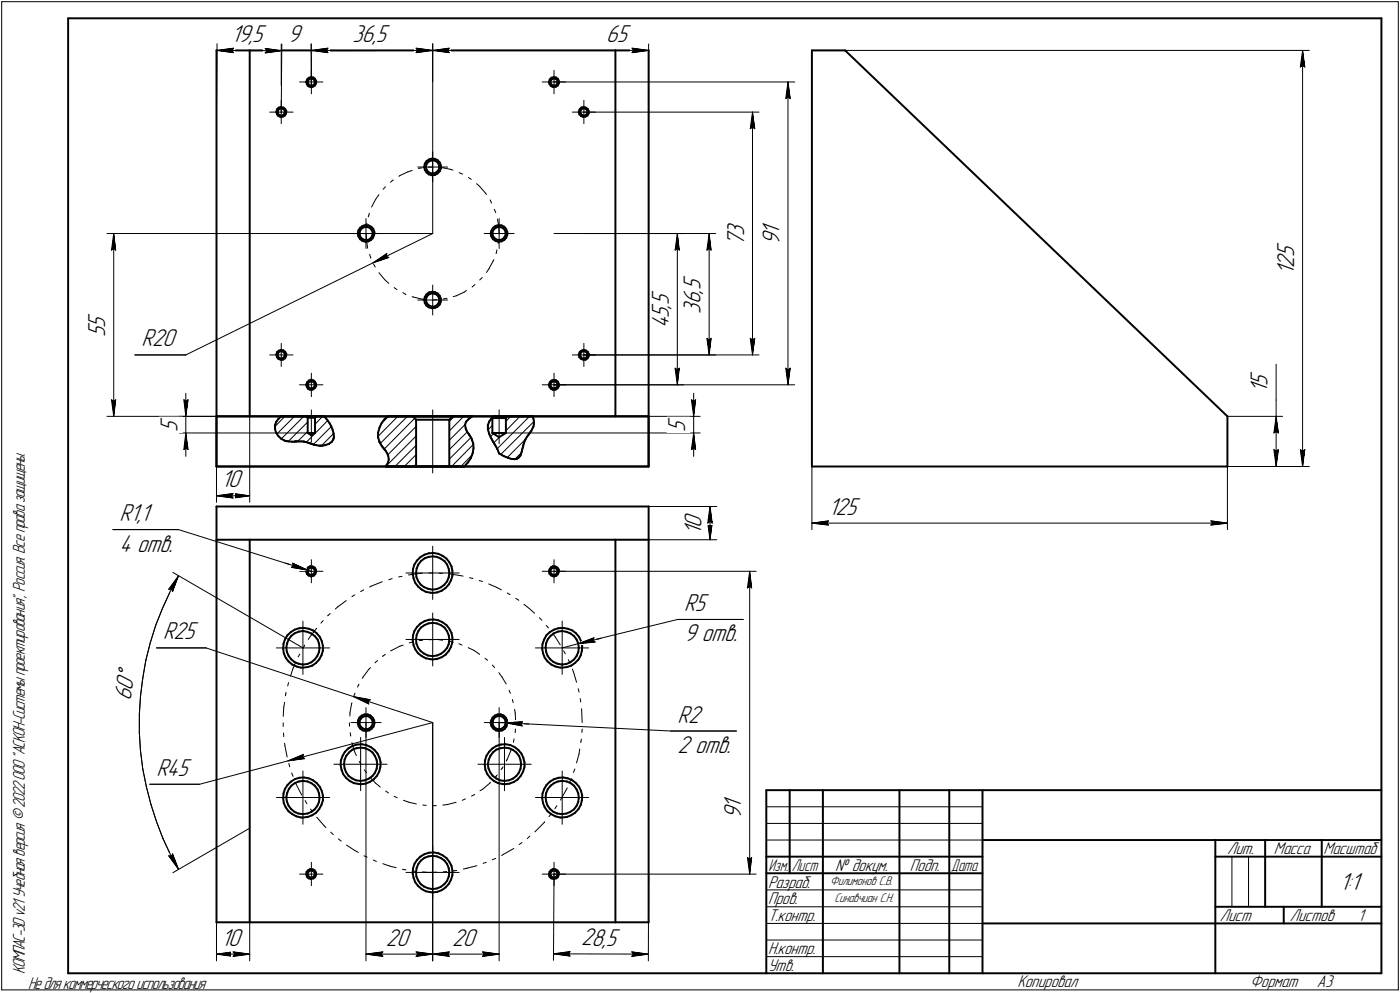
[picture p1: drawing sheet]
<svg xmlns="http://www.w3.org/2000/svg" width="421mm" height="298mm" viewBox="0 0 421 298" stroke-linecap="round" stroke-linejoin="round" font-family="sans-serif">
<defs><g id="words">
<g font-size="7.8">
<text x="69.5" y="12.6">19,5</text>
<text x="86.6" y="12.6">9</text>
<text x="106" y="12.7">36,5</text>
<text x="182.3" y="12.6">65</text>
<text x="223.8" y="70.9" transform="rotate(-90 223.8 70.9)">3</text>
<text x="234.4" y="70.6" transform="rotate(-90 234.4 70.6)">1</text>
<text x="223.8" y="74.1" transform="rotate(-90 223.8 74.1)">7</text>
<text x="234.4" y="73.7" transform="rotate(-90 234.4 73.7)">9</text>
<text x="389.2" y="77.3" transform="rotate(-90 389.2 77.3)">5</text>
<text x="389.2" y="82.6" transform="rotate(-90 389.2 82.6)">1</text>
<text x="389.2" y="80.5" transform="rotate(-90 389.2 80.5)">2</text>
<text x="210.7" y="88.3" transform="rotate(-90 210.7 88.3)">,</text>
<text x="210.7" y="87.2" transform="rotate(-90 210.7 87.2)">5</text>
<text x="201.1" y="95.5" transform="rotate(-90 201.1 95.5)">5</text>
<text x="201.1" y="92.8" transform="rotate(-90 201.1 92.8)">,</text>
<text x="201.1" y="91.7" transform="rotate(-90 201.1 91.7)">5</text>
<text x="210.7" y="94.2" transform="rotate(-90 210.7 94.2)">3</text>
<text x="210.7" y="91.4" transform="rotate(-90 210.7 91.4)">6</text>
<text x="31.6" y="101.4" transform="rotate(-90 31.6 101.4)">5</text>
<text x="31.6" y="98.6" transform="rotate(-90 31.6 98.6)">5</text>
<text x="201.1" y="98.7" transform="rotate(-90 201.1 98.7)">4</text>
<text x="42.6" y="104.1">R20</text>
<text x="381.2" y="118.2" transform="rotate(-90 381.2 118.2)">1</text>
<text x="381.2" y="116.1" transform="rotate(-90 381.2 116.1)">5</text>
<text x="53.4" y="130" transform="rotate(-90 53.4 130)">5</text>
<text x="206.1" y="130" transform="rotate(-90 206.1 130)">5</text>
<text x="66.6" y="146.5">10</text>
<text x="249.1" y="154.7">125</text>
<text x="35.9" y="156.6">R1,1</text>
<text x="211" y="160.7" transform="rotate(-90 211 160.7)">1</text>
<text x="211" y="158.6" transform="rotate(-90 211 158.6)">0</text>
<text x="35.9" y="165.8">4 отв.</text>
<text x="205.8" y="183.7">R5</text>
<text x="49" y="192.2">R25</text>
<text x="205.8" y="192.8">9 отв.</text>
<text x="39.4" y="210.7" transform="rotate(-83 39.4 210.7)">60Å</text>
<text x="203.8" y="217.2">R2</text>
<text x="203.8" y="226.3">2 отв.</text>
<text x="47" y="233.2">R45</text>
<text x="222.9" y="243.1" transform="rotate(-90 222.9 243.1)">1</text>
<text x="222.9" y="246.2" transform="rotate(-90 222.9 246.2)">9</text>
<text x="402.9" y="267.5">1:1</text>
<text x="66.6" y="284.2">10</text>
<text x="116" y="284.2">20</text>
<text x="136" y="284.2">20</text>
<text x="174.7" y="284.2">28,5</text>
</g>
<g font-size="5.4">
<text x="369.1" y="256.8">Лит.</text>
<text x="383.1" y="256.8">Масса</text>
<text x="398" y="256.8">Масштаб</text>
<text x="251.2" y="261.8">№ докум.</text>
<text x="273.6" y="261.8">Подп.</text>
<text x="231" y="266.8">Разраб.</text>
<text x="231" y="271.8">Пров.</text>
<text x="231" y="276.8">Т.контр.</text>
<text x="366.9" y="276.8">Лист</text>
<text x="387.9" y="276.8">Листов</text>
<text x="408.4" y="276.8">1</text>
<text x="231" y="286.8">Н.контр.</text>
<text x="7.5" y="292.8" transform="rotate(-90 7.5 292.8)">КОМПАС-3Dv21 Учебнаяверсия©2022ООО&quot;АСКОН-Системыпроектирования&quot;, Россия. Всеправазащищены.</text>
<text x="231" y="291.8">Утв.</text>
<text x="8.5" y="297.1">Недлякоммерческогоиспользования</text>
<text x="306" y="296.8">Копировал</text>
<text x="376" y="296.8">Формат</text>
<text x="396" y="296.8">A3</text>
</g>
<g font-size="5.3">
<text x="231.1" y="261.8">Изм.</text>
<text x="238.1" y="261.8">Лист</text>
<text x="286.1" y="261.8">Дата</text>
</g>
<g font-size="4">
<text x="249.6" y="266">Филимонов С.В.</text>
<text x="251" y="271">Синавчиан С.Н.</text>
</g>
</g></defs>
<g fill="none" stroke="#000" stroke-width=".59">
<path d="M20.5 5.5v287zM20.5 5.5h395zM65.1 15.2h10zM65.1 15.2v109.9zM75.1 15.2h110zM75.1 15.2v109.9zM185.1 15.2v109.9zM185.1 15.2h10zM195.1 15.2v109.9zM244.2 15.2h10zM244.2 15.2v125zM254.2 15.2l114.9 109.9z"/>
<path d="M415.5 5.5v287zM83.1 33.7l.2 .7zM83.1 33.5v.2zM83.3 34.4l.4 .5zM83.3 32.9l.5-.6zM83.3 32.9l-.2 .6zM83.5 33.7l.2 .6zM83.5 33.5v.2zM83.7 34.3l.5 .3zM83.7 34.9l.7 .2zM83.7 32.9l.5-.3zM83.7 32.9l-.2 .6z"/>
<path d="M83.8 32.3l.7-.1zM84.2 34.6l.6 .2zM84.2 32.6h.7zM84.4 35.1h.7zM84.5 32.2l.8 .1zM84.8 34.8l.5-.3zM84.9 32.6l.5 .3zM85.1 35.1l.6-.4zM85.3 32.3l.5 .5zM85.4 32.9l.3 .5zM85.6 34l-.3 .5zM85.7 33.4l-.1 .6z"/>
<path d="M85.8 32.8l.3 .6zM86 34.1l-.3 .6zM86.1 33.4l-.1 .7zM92.1 24.6l.2 .7zM92.1 24.6h.1M92.3 25.3l.4 .6zM92.4 23.9l-.3 .7zM92.5 24.6l.2 .6zM92.5 24.5v.1zM92.7 25.9l.7 .3zM92.7 25.2l.4 .5zM92.8 24l.5-.4z"/>
<path d="M92.8 24l-.3 .5zM92.9 23.4l.7-.2zM92.9 23.4l-.5 .5zM93.1 25.7h.6zM93.3 23.6h.6zM93.4 26.2l.7-.1zM93.6 23.2l.6 .1zM93.7 25.7l.6-.1zM93.9 23.6l.5 .3zM94.1 26.1l.6-.4zM94.2 23.3l.5 .4zM94.4 23.9l.3 .6z"/>
<path d="M94.7 25.1l-.4 .5zM94.7 24.5v.6zM94.7 23.7l.4 .7zM95.1 25.1l-.4 .6zM95.1 24.4v.7zM165.1 24.6l.2 .7zM165.1 24.6h.1M165.3 25.3l.5 .6zM165.4 23.9l.5-.5zM165.4 23.9l-.3 .7zM165.5 24.6l.2 .6zM165.5 24.5v.1z"/>
<path d="M165.7 25.2l.4 .5zM165.8 25.9l.6 .3zM165.8 24l.5-.4zM165.8 24l-.3 .5zM165.9 23.4l.6-.2zM166.1 25.7h.6zM166.3 23.6h.6zM166.4 26.2l.7-.1zM166.5 23.2l.7 .1zM166.7 25.7l.6-.1zM166.9 23.6l.5 .3zM167.1 26.1l.6-.4z"/>
<path d="M167.2 23.3l.6 .4zM167.4 23.9l.3 .6zM167.6 25.1l-.3 .5zM167.7 24.5l-.1 .6zM167.8 23.7l.3 .7zM168.1 25.1l-.4 .6zM168.1 24.4v.7zM174.1 33.7l.1 .7zM174.1 33.5v.2zM174.2 34.4l.6 .5zM174.3 32.9l-.2 .6zM174.5 33.7l.2 .6z"/>
<path d="M174.5 33.5v.2zM174.7 34.3l.4 .3zM174.8 34.9l.6 .2zM174.8 32.9l.5-.3zM174.8 32.9l-.3 .6zM174.8 32.3l.7-.1zM174.8 32.3l-.5 .6zM175.1 34.6l.6 .2zM175.3 32.6h.6zM175.4 35.1h.7zM175.5 32.2l.7 .1zM175.7 34.8l.6-.3z"/>
<path d="M175.9 32.6l.5 .3zM176.1 35.1l.6-.4zM176.2 32.3l.6 .5zM176.4 32.9l.3 .5zM176.6 34l-.3 .5zM176.7 33.4l-.1 .6zM176.8 32.8l.2 .6zM177 34.1l-.3 .6zM177 33.4v.7zM127.6 50.2l.2 .9zM127.6 50.1h.1M127.8 51.1l.5 .7z"/>
<path d="M127.8 49.2l-.2 .9zM128.1 50.2l.2 .8zM128.1 50v.2zM128.3 51.8l.6 .6zM128.3 48.4l.7-.5zM128.3 48.4l-.5 .8zM128.3 51l.5 .6zM128.4 49.2l-.3 .8zM128.8 51.6l.7 .5zM128.9 48.6l.7-.3zM128.9 48.6l-.5 .6zM128.9 52.4l1 .3z"/>
<path d="M129 47.9l.9-.2zM129.5 52.1l.8 .1zM129.6 48.3l.9-.1zM129.9 52.7l.9-.1zM129.9 47.7l.9 .1zM130.3 52.2l.8-.3zM130.5 48.2l.7 .3zM130.8 52.6l.8-.4zM130.8 47.8l.9 .4zM131.1 51.9l.6-.5zM131.2 48.5l.6 .6zM131.7 48.2l.5 .7z"/>
<path d="M131.8 49.1l.3 .8zM132.1 50.7l-.4 .7zM132.1 49.9v.8zM132.2 51.5l-.6 .7zM132.2 48.9l.4 .8zM132.6 50.6l-.4 .9zM132.6 49.7v.9zM107.6 70.2l.2 .8zM107.6 70.1h.1M107.8 71l.5 .9zM107.8 69.3l-.2 .8zM108.1 70.2l.2 .8z"/>
<path d="M108.1 69.9v.3zM108.3 71.9l.7 .5zM108.3 68.5l.8-.6zM108.3 68.5l-.5 .8zM108.3 71l.4 .6zM108.4 69.2l-.3 .7zM108.7 71.6l.8 .5zM108.9 68.6l.7-.4zM108.9 68.6l-.5 .6zM109 72.4l.9 .2zM109.1 67.9l.8-.3zM109.5 72.1h.7z"/>
<path d="M109.6 68.2h.9zM109.9 72.6h.8zM109.9 67.6l.9 .1zM110.2 72.1l.9-.1zM110.5 68.2l.8 .3zM110.7 72.6l.9-.5zM110.8 67.7l.9 .5zM111.1 72l.6-.6zM111.3 68.5l.5 .6zM111.7 68.2l.6 .6zM111.8 69.1l.3 .7zM112 70.7l-.3 .7z"/>
<path d="M112.1 69.8l-.1 .9zM112.2 71.5l-.6 .6zM112.3 68.8l.3 1zM112.5 70.6l-.3 .9zM112.6 69.8l-.1 .8zM147.6 70.2l.1 .8zM147.6 70.1h.1M147.7 71l.6 .9zM147.8 69.3l-.2 .8zM148.1 70.2l.2 .8zM148.1 69.9v.3zM148.3 71.9l.7 .5z"/>
<path d="M148.3 68.5l.7-.6zM148.3 68.5l-.5 .8zM148.3 71l.5 .6zM148.3 69.2l-.2 .7zM148.8 71.6l.6 .5zM148.9 68.6l.7-.4zM148.9 68.6l-.6 .6zM149 72.4l.9 .2zM149 67.9l.9-.3zM149.4 72.1h.9zM149.6 68.2h.9zM149.9 72.6h.9z"/>
<path d="M149.9 67.6l.9 .1zM150.3 72.1l.7-.1zM150.5 68.2l.7 .3zM150.8 72.6l.8-.5zM150.8 67.7l.8 .5zM151 72l.6-.6zM151.2 68.5l.6 .6zM151.6 68.2l.6 .6zM151.8 69.1l.3 .7zM152.1 70.7l-.5 .7zM152.1 69.8v.9zM152.2 71.5l-.6 .6z"/>
<path d="M152.2 68.8l.4 1zM152.6 70.6l-.4 .9zM152.6 69.8v.8zM127.6 90.2l.2 .9zM127.6 90.1h.1M127.8 91.1l.5 .8zM127.8 89.2l-.2 .9zM128.1 90.2l.2 .7zM128.1 90v.2zM128.3 90.9l.5 .7zM128.3 91.9l.6 .5zM128.3 88.5l.7-.6z"/>
<path d="M128.3 88.5l-.5 .7zM128.4 89.2l-.3 .8zM128.8 91.6l.7 .4zM128.9 88.6l.7-.4zM128.9 88.6l-.5 .6zM128.9 92.4l1 .2zM129 87.9l.9-.2zM129.5 92l.8 .2zM129.6 88.2h.9zM129.9 92.6l.9-.1zM129.9 87.7l.9 .1zM130.3 92.2l.8-.3z"/>
<path d="M130.5 88.2l.7 .3zM130.8 92.5l.8-.3zM130.8 87.8l.9 .4zM131.1 91.9l.6-.5zM131.2 88.5l.6 .6zM131.6 92.2l.6-.7zM131.7 88.2l.5 .7zM131.8 89.1l.3 .7zM132.1 90.7l-.4 .7zM132.1 89.8v.9zM132.2 88.9l.4 .8zM132.6 90.7l-.4 .8z"/>
<path d="M132.6 89.7v1zM83.1 106.7l.2 .7zM83.1 106.5v.2zM83.3 107.4l.4 .5zM83.3 105.8l.5-.4zM83.3 105.8l-.2 .7zM83.5 106.7l.2 .6zM83.5 106.5v.2zM83.7 107.3l.5 .4zM83.7 107.9l.7 .2zM83.7 105.9l.5-.3zM83.7 105.9l-.2 .6z"/>
<path d="M83.8 105.4l.7-.2zM84.2 107.7l.6 .1zM84.2 105.6h.7zM84.4 108.1h.7zM84.5 105.2l.8 .1zM84.8 107.8l.5-.3zM84.9 105.6l.5 .3zM85.1 108.1l.6-.4zM85.3 105.3l.5 .4zM85.4 105.9l.3 .5zM85.6 107l-.3 .5zM85.7 106.4l-.1 .6z"/>
<path d="M85.8 105.7l.3 .6zM86 107.1l-.3 .6zM86.1 106.3l-.1 .8zM92.1 115.7l.2 .6zM92.1 115.6h.1M92.3 116.3l.4 .6zM92.4 114.9l.5-.5zM92.4 114.9l-.3 .7zM92.5 115.7l.2 .5zM92.5 115.5v.2zM92.7 116.2l.4 .5zM92.7 116.9l.7 .3z"/>
<path d="M92.8 115l.5-.4zM92.8 115l-.3 .5zM92.9 114.4l.7-.3zM93.1 116.7l.6 .1zM93.3 114.6h.6zM93.4 117.2l.7-.1zM93.6 114.1l.6 .2zM93.7 116.8l.6-.3zM93.9 114.6l.5 .3zM94.1 117.1l.6-.4zM94.2 114.3l.5 .4zM94.4 114.9l.3 .6z"/>
<path d="M94.7 116.1l-.4 .4zM94.7 115.5v.6zM94.7 114.7l.4 .7zM95.1 116.1l-.4 .6zM95.1 115.4v.7zM165.1 115.7l.2 .6zM165.1 115.6h.1M165.3 116.3l.5 .6zM165.4 114.9l.5-.5zM165.4 114.9l-.3 .7zM165.5 115.7l.2 .5zM165.5 115.5v.2z"/>
<path d="M165.7 116.2l.4 .5zM165.8 116.9l.6 .3zM165.8 115l.5-.4zM165.8 115l-.3 .5zM165.9 114.4l.6-.3zM166.1 116.7l.6 .1zM166.3 114.6h.6zM166.4 117.2l.7-.1zM166.5 114.1l.7 .2zM166.7 116.8l.6-.3zM166.9 114.6l.5 .3zM167.1 117.1l.6-.4z"/>
<path d="M167.2 114.3l.6 .4zM167.4 114.9l.3 .6zM167.6 116.1l-.3 .4zM167.7 115.5l-.1 .6zM167.8 114.7l.3 .7zM168.1 116.1l-.4 .6zM168.1 115.4v.7zM174.1 106.7l.1 .7zM174.1 106.5v.2zM174.2 107.4l.6 .5zM174.3 105.8l.5-.4zM174.3 105.8l-.2 .7z"/>
<path d="M174.5 106.7l.2 .6zM174.5 106.5v.2zM174.7 107.3l.4 .4zM174.8 105.9l.5-.3zM174.8 105.9l-.3 .6zM174.8 107.9l.6 .2zM174.8 105.4l.7-.2zM175.1 107.7l.6 .1zM175.3 105.6h.6zM175.4 108.1h.7zM175.5 105.2l.7 .1zM175.7 107.8l.6-.3z"/>
<path d="M175.9 105.6l.5 .3zM176.1 108.1l.6-.4zM176.2 105.3l.6 .4zM176.4 105.9l.3 .5zM176.6 107l-.3 .5zM176.7 106.4l-.1 .6zM176.8 105.7l.2 .6zM177 107.1l-.3 .6zM177 106.3v.8zM65.1 125.1h10zM65.1 125.1v15.1zM65.1 125.1h130z"/>
<path d="M75.1 125.1h110zM82.7 127.8v1.1zM82.7 128.9l.3 1.1zM83 130l.7 1zM83.1 126.8l-.4 1zM83.7 131l.8 .8zM83.7 125.9l.9-.8zM83.7 125.9l-.6 .9zM84.5 131.8l1.1 .6zM84.6 125.1h12.9zM84.6 125.1h7.5zM85.6 132.4l.3 .1z"/>
<path d="M85.9 132.5h.1M85.9 132.6h.4zM86.3 132.6l.5 .1zM86.8 132.7l1.1 .1zM87.9 132.8h.6zM88.5 132.8l.2-.1zM88.7 132.7h.2zM88.9 132.7h.1M89 132.7h.1M89.1 132.7h.1M89.2 132.7h.1zM89.3 132.7h.4z"/>
<path d="M89.7 132.7h.3zM90 132.7h.7zM90.7 132.7h.6zM91.3 132.7h.1M91.4 132.8h.1zM91.5 132.8h.4zM91.9 132.8l.8 .3zM92.1 125.1l.4 .5zM92.1 125.1h3zM92.5 130.1l1.1 .7zM92.5 125.6v4.5zM92.5 130.1h2.2z"/>
<path d="M92.5 125.6h2.2zM92.7 133.1l.4 .1zM93.1 133.2l.2 .1zM93.3 133.3h.2zM93.5 133.3h.1M93.6 133.3h.1M93.6 133.3l.2 .1zM93.6 130.8l1.1-.7zM93.8 133.4l.3 .1zM94.1 133.5l.3 .2zM94.4 133.7l.6 .1zM94.7 125.6v4.5z"/>
<path d="M95 133.8l.9 .1zM95.1 125.1l-.4 .5zM95.1 125.1h2.4zM95.9 133.9h.4zM96.3 133.9h.1M96.4 133.9h.2zM96.6 133.9h.4zM97 133.9l.8-.1zM97.5 125.1l.5 .6zM97.8 133.8l1.1-.4zM98 125.7l.6 .8zM98.6 126.5l.5 .8z"/>
<path d="M98.9 133.4l.9-.6zM99.1 127.3l.5 .7zM99.6 128l.4 1zM100 129l.3 1.3zM100.2 132.2l-.4 .6zM100.2 132v.2zM100.3 131.8l-.1 .2zM100.3 130.3l.1 1zM100.4 131.3l-.1 .5zM113.7 130v1.5zM113.7 131.5l.4 1.3zM114.1 128.5l-.4 1.5z"/>
<path d="M114.1 132.8h.1M114.1 132.8l.1 .2zM114.2 133l.2 .3zM114.4 133.3l.3 .6zM114.7 133.9l.4 .5zM114.8 127.1l-.7 1.4zM115.1 134.4l.2 .2zM115.3 134.6l.1 .2zM115.4 134.8l.1 .2zM115.5 135h.2zM115.7 126l1-.9zM115.7 126l-.9 1.1z"/>
<path d="M115.7 135l.1 .3zM115.8 135.3l.3 .3zM116.1 135.6l.3 .6zM116.4 136.2l.4 .8zM116.7 139.1l-.6 .9zM116.7 125.1h25.3zM116.7 125.1h7.4zM116.8 137l.1 1.1zM116.9 138.1l-.2 1zM124.1 125.1l1 1.1zM124.1 125.1h12zM125.1 126.2v14z"/>
<path d="M125.1 126.2h10zM135.1 126.2v14zM136.1 125.1h5.9zM136.1 125.1l-1 1.1zM139.9 127.7l.1 1zM140 128.7l.3 .7zM140.1 126.8l-.2 .9zM140.3 129.4l.2 .5zM140.5 129.9l.3 .3zM140.6 139.1l-1 1.1zM140.7 126.2l-.6 .6zM140.7 126.2l.9-.8z"/>
<path d="M140.8 130.2l.2 .2zM141 130.4l.1 .2zM141.1 130.6l.1 .2zM141.2 130.8l.3 .4zM141.5 131.2l.3 .6zM141.6 137.8l-1 1.3zM141.6 125.4l.4-.3zM141.8 131.8l.2 .4zM142 132.3l.3 1zM142 132.2v.1zM142.2 136.2l-.6 1.6zM142.3 133.3l.1 1.4z"/>
<path d="M142.4 134.7l-.2 1.5zM146.7 129l.5 1.5zM146.7 127.8v1.2zM147.2 130.5l.4 .9zM147.2 126.7l-.5 1.1zM147.6 131.4l.3 .7zM147.8 125.7l-.6 1zM147.8 125.7l.6-.6zM147.9 132.1l.3 .4zM148.1 125.6h.1M148.1 130.1l2 1.3zM148.1 125.6v4.5z"/>
<path d="M148.1 130.1h4zM148.1 125.6h4zM148.2 132.5l.1 .3zM148.3 132.8l.2 .3zM148.4 125.1h11.8zM148.4 125.1h4.2zM148.5 133.1l.2 .2zM148.7 133.3l.3 .6zM149 133.9l.6 1.1zM149.6 135l.5 1.3zM150.1 136.3l1.4 .8zM150.1 131.4l2-1.3z"/>
<path d="M151.5 137.1l1.2 .5zM152.1 125.6v4.5zM152.6 125.1h7.6zM152.6 125.1l-.5 .5zM152.7 137.6l1.1 .3zM153.8 137.9l.9 .1zM154.7 138l.7-.1zM155.4 137.9l.6-.4zM156.5 136.9l-.5 .6zM156.9 135.8l-.4 1.1zM157.1 135l-.2 .8zM157.2 134.5l-.1 .5z"/>
<path d="M157.3 134.2l-.1 .3zM157.4 133.8l-.1 .4zM157.6 133.3l-.2 .5zM157.8 132.5l-.2 .8zM157.9 132.3l-.1 .2zM158 132.2l-.1 .1zM158.2 131.8l-.2 .4zM158.6 131.1l-.4 .7zM158.9 130.7l-.3 .4zM159.1 130.5l-.2 .2zM159.2 130.3l-.1 .2zM159.2 130.3l.1-.2z"/>
<path d="M159.5 129.9l-.2 .2zM159.8 129.5l-.3 .4zM160 129l-.2 .5zM160.2 125.1l.2 .8zM160.4 128.2l-.4 .8zM160.4 125.9l.2 1.1zM160.6 127l-.2 1.2zM185.1 125.1h10zM195.1 125.1v15.1zM369.1 125.1v15.1zM65.1 140.2h130zM65.1 152.2h130z"/>
<path d="M65.1 152.2v10zM116.1 140v.2zM116.1 140.2h23.5zM116.1 140.2h9zM125.1 140.2h10zM135.1 140.2h4.5zM195.1 152.2v10zM244.2 140.2h124.9zM65.1 162.2h10zM65.1 162.2v115zM75.1 162.2h110zM75.1 162.2v115z"/>
<path d="M92.1 171.8l.2 .7zM92.2 171.1l-.1 .7zM92.3 172.5l.5 .5zM92.5 171.4v.6zM92.5 172l.4 .6zM92.7 170.5l.6-.3zM92.7 170.5l-.5 .6zM92.8 173l.7 .2zM92.9 170.9l.5-.3zM92.9 170.9l-.4 .5zM92.9 172.6l.6 .2zM93.3 170.2l.8 .1z"/>
<path d="M93.4 170.6l.6 .1zM93.5 172.8h.1zM93.5 173.2h.1zM93.6 172.8l.5-.2zM93.6 173.2l.7-.1zM94 170.7l.5 .3zM94.1 170.3l.6 .3zM94.1 172.6l.5-.4zM94.3 173.1l.5-.5zM94.5 171l.2 .6zM94.7 170.6l.3 .6zM94.7 171.6l-.1 .6z"/>
<path d="M95 171.2l.1 .7zM95.1 171.9l-.3 .7zM124.1 172.5l.3 1.3zM124.2 171l-.1 1.5zM124.4 173.8l.5 1.4zM124.6 169.7l-.4 1.3zM124.9 175.2l.8 1.1zM125.1 172.1l.1 1.3zM125.2 173.4l.5 1.2zM125.3 170.9l-.2 1.2zM125.4 168.5l1-1zM125.4 168.5l-.8 1.2z"/>
<path d="M125.7 176.3l1.1 .9zM125.7 174.6l.8 1.1zM125.8 169.7l-.5 1.2zM126.4 167.5l1.3-.8zM126.5 175.7l1 .7zM126.6 168.7l1.1-.9zM126.6 168.7l-.8 1zM126.8 177.2l1.3 .7zM127.5 176.4l1.2 .6zM127.7 166.7l1.3-.4zM127.7 167.8l1.2-.4zM128.1 177.9l1.4 .2z"/>
<path d="M128.7 177l1.3 .2zM128.9 167.4l1.2-.2zM129 166.3l1.4-.1zM129.5 178.1l.6 .1zM130 177.2h.1zM130.1 178.2l1.4-.1zM130.1 177.2l1.3-.2zM130.1 167.2l1.3 .2zM130.4 166.2l1.4 .3zM131.4 177l1.2-.5zM131.4 167.4l1.2 .5zM131.5 178.1l1.3-.6z"/>
<path d="M131.8 166.5l1.3 .5zM132.6 176.5l1-.7zM132.6 167.9l1.1 .8zM132.8 177.5l1.2-.8zM133.1 167l1.2 .9zM133.7 168.7l.8 1zM134.3 167.9l.8 1.1zM134.5 174.8l-.9 1zM134.5 169.7l.5 1.2zM135 175.7l-1 1zM135 173.5l-.5 1.3zM135 170.9l.1 1.3z"/>
<path d="M135.1 169l.7 1.3zM135.1 172.2l-.1 1.3zM135.6 174.4l-.6 1.3zM135.8 170.3l.3 1.3zM136.1 173.1l-.5 1.3zM136.1 171.6v1.5zM165.1 171.8l.2 .7zM165.3 171.1l-.2 .7zM165.3 172.5l.5 .5zM165.5 171.4v.6zM165.5 172l.4 .6zM165.7 170.5l.6-.3z"/>
<path d="M165.7 170.5l-.4 .6zM165.8 173l.7 .2zM165.9 170.9l.5-.3zM165.9 170.9l-.4 .5zM165.9 172.6l.6 .2zM166.3 170.2l.7 .1zM166.4 170.6l.6 .1zM166.5 172.8h.1zM166.5 173.2h.1zM166.6 172.8l.6-.2zM166.6 173.2l.7-.1zM167 170.7l.5 .3z"/>
<path d="M167 170.3l.6 .3zM167.3 173.1l.5-.5zM167.5 171l.2 .6zM167.6 172.2l-.4 .4zM167.6 170.6l.5 .6zM167.7 171.6l-.1 .6zM168.1 171.9l-.3 .7zM168.1 171.2v.7zM185.1 162.2v115zM185.1 162.2h10zM195.1 162.2v115zM85.2 195l.1 1.3z"/>
<path d="M85.3 193.5l-.1 1.5zM85.3 196.3l.6 1.4zM85.7 192.2l-.4 1.3zM85.9 197.7l.9 1.1zM86.1 194.6l.2 1.3zM86.3 195.9l.5 1.2zM86.4 193.3l-.3 1.3zM86.4 190.9l1.1-.9zM86.4 190.9l-.7 1.3zM86.8 197.1l.7 1zM86.8 198.8l1.1 .9zM86.9 192.1l-.5 1.2z"/>
<path d="M87.5 190l1.1-.8zM87.5 198.1l1.1 .9zM87.6 191.1l1-.8zM87.6 191.1l-.7 1zM87.9 199.7l1.3 .6zM88.6 199l1.1 .5zM88.6 190.3l1.3-.5zM88.6 189.2l1.4-.4zM89.7 199.5l1.3 .2zM89.9 189.8l1.3-.1zM90 188.8l1.4-.1zM91 199.7h.1"/>
<path d="M91.1 199.7l1.4-.1zM91.2 189.7l1.3 .2zM91.4 188.7l1.5 .3zM92.5 199.6l1.1-.5zM92.5 189.9l1.1 .5zM92.9 189l1.2 .5zM93.6 199.1l1.1-.9zM93.6 190.4l1.1 .8zM94.1 189.5l1.1 .8zM94.7 191.2l.8 1zM95.2 190.3l1 1.1zM95.4 197.2l-.7 1z"/>
<path d="M95.5 192.2l.4 1.2zM95.9 196l-.5 1.2zM95.9 193.4l.2 1.3zM96 198.2l-.9 1zM96.1 194.7l-.2 1.3zM96.2 191.4l.6 1.3zM96.7 196.9l-.7 1.3zM96.8 192.7l.3 1.4zM97.1 195.6l-.4 1.3zM97.1 194.1v1.5zM124.1 192.4l.3 1.5zM124.2 191l-.1 1.4z"/>
<path d="M124.4 193.9l.5 1.3zM124.6 189.7l-.4 1.3zM124.9 195.2l.8 1.1zM125.1 192.1l.1 1.3zM125.2 193.4l.5 1.2zM125.3 190.8l-.2 1.3zM125.4 188.5l-.8 1.2zM125.7 194.6l.8 1.1zM125.7 196.3l1.1 .9zM125.8 189.7l-.5 1.1zM126.4 187.5l1.3-.8zM126.4 187.5l-1 1z"/>
<path d="M126.5 195.7l1 .7zM126.6 188.6l1.1-.7zM126.6 188.6l-.8 1.1zM126.8 197.2l1.3 .7zM127.5 196.4l1.2 .6zM127.7 187.9l1.2-.5zM127.7 186.7l1.3-.4zM128.1 197.9l1.4 .2zM128.7 197l1.3 .2zM128.9 187.4l1.2-.2zM129 186.3l1.4-.1zM129.5 198.1l.6 .1z"/>
<path d="M130 197.2h.1zM130.1 187.2l1.3 .2zM130.1 197.2l1.3-.2zM130.1 198.2l1.4-.2zM130.4 186.2l1.4 .2zM131.4 187.4l1.2 .5zM131.4 197l1.2-.5zM131.5 198l1.3-.5zM131.8 186.4l1.3 .6zM132.6 187.9l1.1 .7zM132.6 196.5l1-.8zM132.8 197.5l1.2-.7z"/>
<path d="M133.1 187l1.2 .9zM133.7 188.6l.8 1.1zM134.3 187.9l.8 1.1zM134.5 189.7l.5 1.2zM134.5 194.7l-.9 1zM135 190.9l.1 1.3zM135 193.5l-.5 1.2zM135 195.7l-1 1.1zM135.1 192.2l-.1 1.3zM135.1 189l.7 1.2zM135.6 194.4l-.6 1.3zM135.8 190.2l.3 1.4z"/>
<path d="M136.1 193l-.5 1.4zM136.1 191.6v1.4zM163.1 195l.2 1.3zM163.2 193.5l-.1 1.5zM163.3 196.3l.5 1.4zM163.7 192.2l-.5 1.3zM163.8 197.7l.9 1.1zM164.1 194.6l.2 1.3zM164.3 193.3l-.2 1.3zM164.3 195.9l.4 1.2zM164.3 190.9l1.1-.9zM164.3 190.9l-.6 1.3z"/>
<path d="M164.7 197.1l.7 1zM164.7 198.8l1.1 .9zM164.8 192.1l-.5 1.2zM165.4 190l1.2-.8zM165.4 198.1l1.1 .9zM165.6 191.1l1-.8zM165.6 191.1l-.8 1zM165.8 199.7l1.2 .6zM166.5 199l1.1 .5zM166.6 190.3l1.2-.5zM166.6 189.2l1.4-.4zM167.6 199.5l1.4 .2z"/>
<path d="M167.8 189.8l1.3-.1zM168 188.8l1.4-.1zM169 199.7h.1M169.1 199.7l1.2-.1zM169.1 189.7l1.3 .2zM169.4 188.7l1.4 .3zM170.3 199.6l1.2-.5zM170.4 189.9l1.2 .5zM170.8 189l1.3 .5zM171.5 199.1l1.1-.9zM171.6 190.4l1 .8zM172.1 189.5l1.1 .8z"/>
<path d="M172.6 191.2l.8 1zM173 199.2l1-1zM173.2 190.3l1 1.1zM173.4 197.2l-.8 1zM173.4 192.2l.5 1.2zM173.9 196l-.5 1.2zM173.9 193.4l.2 1.3zM174.1 194.7l-.2 1.3zM174.2 191.4l.6 1.3zM174.7 196.9l-.7 1.3zM174.8 192.7l.3 1.4zM175 195.6l-.3 1.3z"/>
<path d="M175.1 194.1l-.1 1.5zM89.2 200.3l1.3 .4zM90.5 200.7h.6zM91.1 200.7l1.4-.2zM92.5 200.5l1.4-.4zM93.9 200.1l1.2-.9zM107.6 217.4l.3 .9zM107.7 216.5l-.1 .9zM107.9 218.3l.5 .7zM108.1 216.8v.9zM108.1 217.7l.4 .7zM108.1 215.6l.7-.5z"/>
<path d="M108.1 215.6l-.4 .9zM108.4 219l.7 .5zM108.5 216.1l-.4 .7zM108.5 218.4l.6 .5zM108.8 215.1l.8-.4zM109.1 215.5l.7-.3zM109.1 215.5l-.6 .6zM109.1 218.9l.8 .3zM109.1 219.5l1 .2zM109.6 214.7h1zM109.8 215.2h.8zM109.9 219.2h.2z"/>
<path d="M110.1 219.2l.8-.2zM110.1 219.7l.9-.2zM110.6 215.2l.7 .4zM110.6 214.7l.8 .4zM110.9 219l.7-.5zM111 219.5l.8-.5zM111.3 215.6l.5 .6zM111.4 215.1l.7 .6zM111.8 216.2l.3 .8zM112 217.8l-.4 .7zM112.1 217l-.1 .8zM112.1 215.7l.4 .8z"/>
<path d="M112.4 218.4l-.6 .6zM112.5 216.5l.1 .9zM112.6 217.4l-.2 1zM147.6 217.4l.2 .9zM147.7 216.5l-.1 .9zM147.8 218.3l.6 .7zM148.2 216.8v.9zM148.2 217.7l.3 .7zM148.2 215.6l.6-.5zM148.2 215.6l-.5 .9zM148.4 216.1l-.2 .7zM148.4 219l.8 .5z"/>
<path d="M148.5 218.4l.6 .5zM148.8 215.1l.9-.4zM149 215.5l.8-.3zM149 215.5l-.6 .6zM149.1 218.9l.8 .3zM149.2 219.5l.8 .2zM149.7 214.7h.9zM149.8 215.2h.8zM149.9 219.2h.2zM150 219.7h.1M150.1 219.2l.8-.2zM150.1 219.7l.9-.2z"/>
<path d="M150.6 215.2l.8 .4zM150.6 214.7l.9 .4zM150.9 219l.7-.5zM151 219.5l.8-.5zM151.4 215.6l.5 .6zM151.5 215.1l.6 .6zM151.9 216.2l.2 .8zM152 217.8l-.4 .7zM152.1 217l-.1 .8zM152.1 215.7l.4 .8zM152.3 218.4l-.5 .6zM152.5 216.5l.1 .9z"/>
<path d="M152.6 217.4l-.3 1zM167 200.3l1.5 .4zM168.5 200.7h.6zM169.1 200.7l1.4-.2zM170.5 200.5l1.3-.4zM171.8 200.1l1.2-.9zM85.2 239.9l.1 1.5zM85.3 238.5l-.1 1.4zM85.7 237.2l-.4 1.3zM86.1 239.6l.2 1.3zM86.4 238.3l-.3 1.3zM86.4 236l1.1-1.1z"/>
<path d="M86.4 236l-.7 1.2zM86.9 237.2l-.5 1.1zM87.5 234.9l1.1-.7zM87.6 236.1l1-.7zM87.6 236.1l-.7 1.1zM88.6 234.2l1.4-.4zM88.6 235.4l1.3-.5zM89.9 234.9l1.3-.2zM90 233.8l1.4-.1zM91.2 234.7l1.3 .2zM91.4 233.7l1.5 .2zM92.5 234.9l1.1 .5z"/>
<path d="M92.9 233.9l1.2 .6zM93.6 235.4l1.1 .7zM94.1 234.5l1.1 .9zM94.7 236.1l.8 1.1zM95.2 235.4l1 1.1zM95.5 237.2l.4 1.2zM95.9 238.4l.2 1.3zM96.1 239.8l-.2 1.2zM96.1 239.8h.1M96.2 236.5l.6 1.2zM96.8 237.7l.3 1.4zM97.1 239.1v1.4z"/>
<path d="M102.4 230l.3 1.3zM102.5 228.5l-.1 1.5zM102.7 231.3l.5 1.4zM103 227.2l-.5 1.3zM103.2 232.7l.9 1.1zM103.5 229.6l.1 1.3zM103.6 228.3l-.1 1.3zM103.6 230.9l.5 1.2zM103.7 226l-.7 1.2zM104.1 233.8l1.1 .9zM104.1 232.1l.7 1.1zM104.1 227.2l-.5 1.1z"/>
<path d="M104.7 225l1.3-.8zM104.7 225l-1 1zM104.8 233.2l1 .7zM105 226.1l1-.8zM105 226.1l-.9 1.1zM105.2 234.7l1.2 .7zM105.8 233.9l1.2 .6zM106 224.2l1.4-.4zM106 225.3l1.2-.4zM106.4 235.4l1.5 .2zM107 234.5l1.4 .2zM107.2 224.9l1.3-.2z"/>
<path d="M107.4 223.8l1.4-.1zM107.9 235.6l.6 .1zM108.4 234.7h.1M108.5 234.7l1.2-.2zM108.5 235.7l1.4-.2zM108.5 224.7l1.3 .2zM108.8 223.7l1.4 .2zM109.7 234.5l1.2-.5zM109.8 224.9l1.2 .5zM109.9 235.5l1.3-.5zM110.2 223.9l1.3 .6zM110.9 234l1.1-.7z"/>
<path d="M111 225.4l1 .7zM111.2 235l1.2-.7zM111.5 224.5l1.1 .9zM112 226.1l.8 1.1zM112.6 225.4l.9 1.1zM112.8 232.2l-.8 1.1zM112.8 227.2l.5 1.2zM113.3 231.1l-.5 1.1zM113.3 228.4l.2 1.3zM113.4 233.2l-1 1.1zM113.5 229.7l-.2 1.4zM113.5 226.5l.6 1.3z"/>
<path d="M114 231.9l-.6 1.3zM114.1 227.8l.4 1.3zM114.4 230.5l-.4 1.4zM114.5 229.1l-.1 1.4zM145.8 230l.2 1.3zM145.9 228.5l-.1 1.5zM146 231.3l.6 1.4zM146.3 227.2l-.4 1.3zM146.6 232.7l.8 1.1zM146.7 229.6l.2 1.3zM146.9 230.9l.5 1.2zM147 228.3l-.3 1.3z"/>
<path d="M147.1 226l1-1zM147.1 226l-.8 1.2zM147.4 233.8l1.1 .9zM147.4 232.1l.8 1.1zM147.5 227.2l-.5 1.1zM148.1 225l1.2-.8zM148.2 233.2l1 .7zM148.3 226.1l1-.8zM148.3 226.1l-.8 1.1zM148.5 234.7l1.3 .7zM149.2 233.9l1.2 .6zM149.3 224.2l1.3-.4z"/>
<path d="M149.3 225.3l1.2-.4zM149.8 235.4l1.3 .2zM150.4 234.5l1.2 .2zM150.5 224.9l1.3-.2zM150.6 223.8l1.5-.1zM151.1 235.6l.6 .1zM151.6 234.7h.1M151.7 235.7l1.5-.2zM151.7 234.7l1.4-.2zM151.8 224.7l1.3 .2zM152.1 223.7l1.4 .2zM153.1 234.5l1.2-.5z"/>
<path d="M153.1 224.9l1.2 .5zM153.2 235.5l1.3-.5zM153.5 223.9l1.3 .6zM154.3 234l1-.7zM154.3 225.4l1 .7zM154.5 235l1.2-.7zM154.8 224.5l1.1 .9zM155.3 226.1l.8 1.1zM155.9 225.4l.9 1.1zM156 232.2l-.7 1.1zM156.1 227.2l.4 1.2zM156.5 231.1l-.5 1.1z"/>
<path d="M156.5 228.4l.2 1.3zM156.6 233.2l-.9 1.1zM156.7 229.7l-.2 1.4zM156.8 226.5l.6 1.3zM157.3 231.9l-.7 1.3zM157.4 227.8l.3 1.3zM157.7 230.5l-.4 1.4zM157.7 229.1v1.4zM163.1 239.9l.2 1.5zM163.2 238.5l-.1 1.4zM163.7 237.2l-.5 1.3zM164.1 239.6l.2 1.3z"/>
<path d="M164.3 238.3l-.2 1.3zM164.3 236l-.6 1.2zM164.8 237.2l-.5 1.1zM165.4 234.9l1.2-.7zM165.4 234.9l-1.1 1.1zM165.6 236.1l1-.7zM165.6 236.1l-.8 1.1zM166.6 234.2l1.4-.4zM166.6 235.4l1.2-.5zM167.8 234.9l1.3-.2zM168 233.8l1.4-.1zM169.1 234.7l1.3 .2z"/>
<path d="M169.4 233.7l1.4 .2zM170.4 234.9l1.2 .5zM170.8 233.9l1.3 .6zM171.6 235.4l1 .7zM172.1 234.5l1.1 .9zM172.6 236.1l.8 1.1zM173.2 235.4l1 1.1zM173.4 237.2l.5 1.2zM173.9 238.4l.2 1.3zM174.1 239.8l-.2 1.2zM174.1 239.8h.1M174.2 236.5l.6 1.2z"/>
<path d="M174.8 237.7l.3 1.4zM175.1 239.1l-.1 1.4zM230.5 237.5h185zM230.5 237.5v55zM237.5 237.5v25zM247.5 237.5v55zM270.5 237.5v55zM285.5 237.5v55zM295.5 237.5v55zM85.3 241.4l.6 1.3zM85.9 242.7l.9 1.1zM86.3 240.9l.5 1.2z"/>
<path d="M86.8 243.8l1.1 .9zM86.8 242.1l.7 1.1zM87.5 243.2l1.1 .8zM87.9 244.7l1.3 .7zM88.6 244l1.1 .5zM89.2 245.4l1.3 .3zM89.7 244.5l1.3 .2zM90.5 245.7h.6zM91 244.7h.1M91.1 245.7l1.4-.2zM91.1 244.7l1.4-.2zM92.5 244.5l1.1-.5z"/>
<path d="M92.5 245.5l1.4-.5zM93.6 244l1.1-.8zM93.9 245l1.2-.7zM95.4 242.2l-.7 1zM95.9 241l-.5 1.2zM96 243.2l-.9 1.1zM96.7 241.9l-.7 1.3zM97.1 240.5l-.4 1.4zM124.6 259.7l-.4 1.3zM125.4 258.5l-.8 1.2zM125.8 259.7l-.5 1.2zM126.4 257.5l1.3-.8z"/>
<path d="M126.4 257.5l-1 1zM126.6 258.7l1.1-.9zM126.6 258.7l-.8 1zM127.7 256.7l1.3-.4zM127.7 257.8l1.2-.4zM128.9 257.4l1.2-.2zM129 256.3l1.4-.1zM130.1 257.2l1.3 .2zM130.4 256.2l1.4 .3zM131.4 257.4l1.2 .5zM131.8 256.5l1.3 .5zM132.6 257.9l1.1 .8z"/>
<path d="M133.1 257l1.2 .9zM133.7 258.7l.8 1zM134.3 257.9l.8 1.1zM134.5 259.7l.5 1.2zM135.1 259l.7 1.3zM163.3 241.4l.5 1.3zM163.8 242.7l.9 1.1zM164.3 240.9l.4 1.2zM164.7 243.8l1.1 .9zM164.7 242.1l.7 1.1zM165.4 243.2l1.1 .8zM165.8 244.7l1.2 .7z"/>
<path d="M166.5 244l1.1 .5zM167 245.4l1.5 .3zM167.6 244.5l1.4 .2zM168.5 245.7h.6zM169 244.7h.1M169.1 245.7l1.4-.2zM169.1 244.7l1.2-.2zM170.3 244.5l1.2-.5zM170.5 245.5l1.3-.5zM171.5 244l1.1-.8zM171.8 245l1.2-.7zM173.4 242.2l-.8 1z"/>
<path d="M173.9 241l-.5 1.2zM174 243.2l-1 1.1zM174.7 241.9l-.7 1.3zM175 240.5l-.3 1.4zM230.5 257.5h65zM295.5 252.5h120zM365.5 252.5v40zM365.5 257.5h15zM380.5 252.5v20zM380.5 257.5h35zM397.5 252.5v20zM65.1 277.2h10z"/>
<path d="M75.1 277.2h110zM92.1 262.8l.2 .7zM92.2 262l.5-.5zM92.2 262l-.1 .8zM92.3 263.5l.5 .5zM92.5 262.4v.6zM92.5 263l.4 .5zM92.7 261.5l.6-.3zM92.8 264l.7 .2zM92.9 261.9l.5-.3zM92.9 261.9l-.4 .5zM92.9 263.5l.6 .3z"/>
<path d="M93.3 261.2l.8 .1zM93.4 261.6l.6 .1zM93.5 264.2h.1zM93.5 263.8h.1zM93.6 264.2l.7-.2zM93.6 263.8l.5-.1zM94 261.7l.5 .3zM94.1 261.3l.6 .3zM94.3 264l.5-.4zM94.5 262l.2 .6zM94.6 263.1l-.5 .6zM94.7 261.6l.3 .6z"/>
<path d="M94.7 262.6l-.1 .5zM95 262.2l.1 .7zM95.1 262.9l-.3 .7zM124.1 262.5l.3 1.3zM124.2 261l-.1 1.5zM124.4 263.8l.5 1.4zM124.9 265.2l.8 1.1zM125.1 262.1l.1 1.3zM125.2 263.4l.5 1.2zM125.3 260.9l-.2 1.2zM125.7 266.3l1.1 .9zM125.7 264.6l.8 1.1z"/>
<path d="M126.5 265.7l1 .7zM126.8 267.2l1.3 .7zM127.5 266.4l1.2 .6zM128.1 267.9l1.4 .2zM128.7 267l1.3 .2zM129.5 268.1l.6 .1zM130 267.2h.1zM130.1 267.2l1.3-.2zM130.1 268.2l1.4-.1zM131.4 267l1.2-.5zM131.5 268.1l1.3-.6zM132.6 266.5l1-.7z"/>
<path d="M132.8 267.5l1.2-.8zM134.5 264.8l-.9 1zM135 263.5l-.5 1.3zM135 265.7l-1 1zM135 260.9l.1 1.3zM135.1 262.2l-.1 1.3zM135.6 264.4l-.6 1.3zM135.8 260.3l.3 1.3zM136.1 263.1l-.5 1.3zM136.1 261.6v1.5zM165.1 262.8l.2 .7zM165.3 262l-.2 .8z"/>
<path d="M165.3 263.5l.5 .5zM165.5 262.4v.6zM165.5 263l.4 .5zM165.7 261.5l.6-.3zM165.7 261.5l-.4 .5zM165.8 264l.7 .2zM165.9 261.9l.5-.3zM165.9 261.9l-.4 .5zM165.9 263.5l.6 .3zM166.3 261.2l.7 .1zM166.4 261.6l.6 .1zM166.5 264.2h.1z"/>
<path d="M166.5 263.8h.1zM166.6 264.2l.7-.2zM166.6 263.8l.6-.1zM167 261.7l.5 .3zM167 261.3l.6 .3zM167.3 264l.5-.4zM167.5 262l.2 .6zM167.6 263.1l-.4 .6zM167.6 261.6l.5 .6zM167.7 262.6l-.1 .5zM168.1 262.9l-.3 .7zM168.1 262.2v.7z"/>
<path d="M185.1 277.2h10zM230.5 262.5h65zM295.5 277.5h70zM365.5 277.5h50zM365.5 272.5h50zM386.1 272.5v5zM20.5 292.5h395z"/>
</g>
<g fill="none" stroke="#000" stroke-width=".3">
<path d="M.5 .5v297zM.5 .5h420zM65.2 15.2l5.1-.7zM65.2 15.2l5 .6zM65.2 15.2h19.6zM65.3 13.1l-.2 20.4zM69.8 15.2l.4 .6zM70.3 14.5l-.5 .7zM77.6 15.2h7zM79.6 14.5l5 .7zM79.6 14.5l.5 .7zM79.6 15.8l5-.6z"/>
<path d="M79.8 15.9l5-.7zM79.8 14.6l.5 .6zM79.8 14.6l5 .6zM80.1 15.2l-.5 .6zM80.3 15.2l-.5 .7zM84.6 13.2v12.5zM84.6 15.2h9zM84.8 13.3l-.2 20.4zM93.6 13.2v11.4zM93.6 15.2l5-.6zM93.6 15.2l5 .6zM93.6 15.2h36.5z"/>
<path d="M93.6 13.2v12.5zM93.6 15.2l5-.7zM93.6 15.2h7zM98.1 15.2l.5 .6zM98.6 14.6l-.5 .6zM98.6 14.5l-.5 .7zM125.1 15.8l5-.6zM125.1 14.5l.5 .7zM125.1 14.5l5 .7zM125.6 15.2l-.5 .6zM130.1 13.2v57zM130.1 13.1v11.5z"/>
<path d="M130.1 15.2l5-.7zM130.1 15.2l5 .6zM130.1 15.2h65zM134.6 15.2l.5 .6zM135.1 14.5l-.5 .7zM190.1 15.8l5-.6zM190.1 14.5l.5 .7zM190.1 14.5l5 .7zM190.6 15.2l-.5 .6zM195.1 13.2v57zM244.2 15.2h149.6zM391.8 15.2l.6 5z"/>
<path d="M391.8 19.6l.6 .6zM391.8 15.2l-.7 5zM391.8 15.2v125zM420.5 .5v297zM81.1 33.7h3.5zM84.6 33.7h3.5zM84.6 33.7v3.5zM84.6 30.1v3.6zM90.1 24.6h3.5zM93.6 24.6h3.5zM93.6 24.6v3.6zM93.6 21.2v3.4z"/>
<path d="M163.1 24.6h3.5zM166.6 24.6h3.5zM166.6 24.6v3.6zM166.6 21.2v3.4zM166.6 24.6h72.4zM172.1 33.7h3.5zM175.6 33.7h3.5zM175.6 33.7v3.5zM175.6 30.1v3.6zM175.6 33.7h52.7zM225.6 38.7l.7-.5zM226.3 33.7l.7 5z"/>
<path d="M226.3 38.2l.7 .5zM226.3 33.7l-.7 5zM226.3 33.7v73zM236.3 29.6l.7-.4zM237 24.6l.7 5zM237 29.2l.7 .4zM237 24.6l-.7 5zM237 24.6v91.1zM391.1 20.2l.7-.6zM112.9 59.9l-1.1 2.3zM114 58.5l-1.1 1.4zM115.9 56.1l-.7 .8z"/>
<path d="M117.4 54.8l.7-.6zM118.1 54.2l.2-.1zM120 53l.3-.3zM120.3 52.7l2.4-1.1zM122.7 51.6l1.3-.4zM125.6 50.2h4.5zM125.8 50.6l1.1-.1zM128.9 50.2h1.1zM130.1 50.2h4.5zM130.1 50.2v4.5zM130.1 45.6v4.6zM132 50.3l.8 .1z"/>
<path d="M132.8 50.4l2.7 .5zM135.5 50.9l.7 .2zM138.1 51.9l1 .4zM140.9 53.3l.8 .6zM143.3 55.2l1 .8zM144.3 56l1.7 2.1zM146 58.1l.3 .3zM32.2 70.2h97.9zM33.5 75.2l.7-.5zM34.2 70.2l.6 5zM34.2 74.7l.6 .5zM34.2 70.2l-.7 5z"/>
<path d="M34.2 70.2v54.9zM105.6 70.2h4.5zM110.1 70.2h4.5zM110.1 70.2v4.5zM110.1 65.7v4.5zM110.2 70.2v2.2zM110.2 72.4l.4 2.2zM110.3 67.1h.1M110.3 67.2l-.1 1zM110.9 64.7l-.2 .5zM111.1 64.1l-.2 .6zM111.2 76.5l.3 1z"/>
<path d="M111.5 77.5h.1M112.2 79l4.1-2.8zM112.2 79l4.7-1.6zM112.2 79l17.9-8.8zM112.4 79.3l.2 .5zM112.6 79.8l.3 .5zM116.2 77l.7 .4zM116.3 76.2l-.1 .8zM145.6 70.2h4.5zM147.5 60.2h.1M147.5 60.2l.3 .8zM148.3 78.4l-1.2 2.4z"/>
<path d="M148.5 78.1l-.2 .3zM148.7 62.9l.4 1zM149.3 76l-.1 .2zM149.4 75.1l-.1 .9zM149.6 65.9l.3 1.7zM149.9 67.6l.2 2.6zM149.9 72.1v1.1zM150.1 70.2h4.5zM150.1 70.2v4.5zM150.1 65.7v4.5zM166.6 70.2h39.1zM175.6 70.2h39.6z"/>
<path d="M203 75.2l.7-.5zM203.7 70.2l.6 5zM203.7 74.7l.6 .5zM203.7 70.2l-.7 5zM203.7 70.2v45.5zM212.6 75.2l.7-.5zM213.3 70.2l.6 5zM213.3 74.7l.6 .5zM213.3 70.2l-.7 5zM213.3 70.2v36.5zM114 82l1.7 2zM115.7 84l1.2 1.2z"/>
<path d="M118.5 86.4l.9 .6zM121.2 88l.8 .5zM122 88.5h.1M124 89.2l.5 .1zM124.5 89.3l2.5 .6zM125.6 90.2h4.5zM127 89.9l1.3 .1zM130.1 90.2h4.5zM130.1 90.2v4.5zM130.1 85.7v4.5zM130.3 90.2l1.1-.1zM133.3 89.8l1.2-.1z"/>
<path d="M136.3 89.2l.9-.3zM137.2 88.9l2.4-1.1zM139.6 87.8l.7-.5zM142 86.3l.8-.8zM145 83.4l-.7 .8zM147.1 80.8l-.8 1.1zM40.6 106.7h15.3zM55.9 106.7l56.3-27.7zM55.9 118.2v6.9zM81.1 106.7h3.5zM84.6 106.7h3.5zM84.6 106.7v3.5z"/>
<path d="M84.6 103.2v3.5zM90.1 115.7h3.5zM93.6 115.7h3.5zM93.6 115.7v3.5zM93.6 112.2v3.5zM163.1 115.7h3.5zM166.6 115.7h3.5zM166.6 115.7v3.5zM166.6 112.2v3.5zM166.6 115.7h39.1zM166.6 115.7h72.4zM172.1 106.7h3.5z"/>
<path d="M175.6 106.7h3.5zM175.6 106.7v3.5zM175.6 103.2v3.5zM175.6 106.7h52.7zM175.6 106.7h39.6zM203 110.7l.7 5zM203 110.7l.7 .5zM203.7 111.2l.6-.5zM204.3 110.7l-.6 5zM208.6 118.2v6.9zM212.6 101.7l.7 5zM212.6 101.7l.7 .5z"/>
<path d="M213.3 102.2l.6-.5zM213.9 101.7l-.6 5zM225.6 101.7l.7 5zM225.6 101.7l.7 .5zM226.3 102.2l.7-.5zM227 101.7l-.7 5zM236.3 110.7l.7 5zM236.3 110.7l.7 .5zM237 111.2l.7-.5zM237.7 110.7l-.7 5zM383.8 109.5v10.7zM32.2 125.1h97.9z"/>
<path d="M33.5 120.1l.7 5zM33.5 120.1l.7 .5zM34.2 120.6l.6-.5zM34.8 120.1l-.6 5zM53.9 130.1h39.7zM53.9 125.1h39.7zM55.3 135.1l.6-.4zM55.3 120.1l.6 .5zM55.3 120.1l.6 5zM55.9 130.1l-.6 5zM55.9 134.7l.7 .4zM55.9 130.1l.7 5z"/>
<path d="M55.9 130.1v7.1zM55.9 120.6l.7-.5zM55.9 125.1v5zM56.6 120.1l-.7 5zM65.1 125.1v25.9zM75.1 125.1v25.9zM82.7 127.8v1.1zM82.7 128.9l.3 1.1zM83 130l.7 1zM83.1 126.8l-.4 1zM83.2 130.5l5.4-5.4zM83.7 131l.8 .8z"/>
<path d="M83.7 125.9l.9-.8zM83.7 125.9l-.6 .9zM84.5 131.8l1.1 .6zM84.6 131.9l6.8-6.8zM84.6 125.1h12.9zM85.6 132.4l.3 .1zM85.7 125.1l-3 3.1zM85.9 132.5h.1M85.9 132.6h.4zM86.3 132.6l.5 .1zM86.7 132.7l5.8-5.9zM86.8 132.7l1.1 .1z"/>
<path d="M87.9 132.8h.6zM88.5 132.8l.2-.1zM88.7 132.7h.2zM88.9 132.7h.1M89 132.7h.1M89.1 132.7h.1M89.2 132.7h.1zM89.3 132.7h.4zM89.5 132.7l3-3zM89.7 132.7h.3zM90 132.7h.7zM90.7 132.7h.6z"/>
<path d="M91.3 132.7h.1M91.4 132.8h.1zM91.5 132.8h.4zM91.9 132.8l.8 .3zM92.7 133.1l.4 .1zM93.1 133.2l.2 .1zM93.3 133.3h.2zM93.5 133.3h.1M93.6 133.3h.1M93.6 123.2v9.6zM93.6 133.3l.2 .1zM93.8 133.4l.3 .1z"/>
<path d="M94.1 133.5l.3 .2zM94.2 133.6l5.5-5.4zM94.4 133.7l.6 .1zM95 133.8l.9 .1zM95.9 133.9h.4zM96.3 133.9h.1M96.4 133.9h.2zM96.6 133.9h.4zM96.7 133.9l3.6-3.6zM97 125.1l-2.3 2.4zM97 133.9l.8-.1zM97.5 125.1l.5 .6z"/>
<path d="M97.8 133.8l1.1-.4zM98 125.7l.6 .8zM98.6 126.4l-6.5 6.5zM98.6 126.5l.5 .8zM98.9 133.4l.9-.6zM99.1 127.3l.5 .7zM99.6 128l.4 1zM100 129l.3 1.3zM100.2 132.2l-.4 .6zM100.2 132v.2zM100.3 131.8l-.1 .2zM100.3 130.3l.1 1z"/>
<path d="M100.4 131.3l-.1 .5zM113.7 130v1.5zM113.7 131.5l.4 1.3zM114.1 128.5l-.4 1.5zM114.1 132.8h.1M114.1 132.8l.1 .2zM114.2 133l.2 .3zM114.4 133.3l8.1-8.2zM114.4 133.3l.3 .6zM114.6 127.3l2.2-2.2zM114.7 133.9l.4 .5zM114.8 127.1l-.7 1.4z"/>
<path d="M115.1 134.4l.2 .2zM115.3 134.6l.1 .2zM115.4 134.8l.1 .2zM115.5 135h.2zM115.7 126l1-.9zM115.7 126l-.9 1.1zM115.7 135l.1 .3zM115.8 135.3l.3 .3zM116.1 135.6l.3 .6zM116.2 140l8.9-8.9zM116.4 136.2l.4 .8zM116.7 125.1h25.3z"/>
<path d="M116.7 139.1l-.6 .9zM116.8 137l.1 1.1zM116.9 138.1l-.2 1zM119.6 125.1l-5.9 6zM124.7 125.7l-9.1 9.3zM125.1 128.2l-8.4 8.5zM130.1 123.2v19zM135.1 138l6.5-6.5zM135.1 135.1l5.4-5.3zM135.1 132.3l4.8-4.7zM135.1 126.7l1.6-1.6zM139.4 125.1l-4.3 4.4z"/>
<path d="M139.9 127.7l.1 1zM140 128.7l.3 .7zM140.1 126.8l-.2 .9zM140.3 129.4l.2 .5zM140.5 129.9l.3 .3zM140.6 139.1l-1 1.1zM140.7 126.2l-.6 .6zM140.7 126.2l.9-.8zM140.8 130.2l.2 .2zM141 130.4l.1 .2zM141.1 130.6l.1 .2zM141.2 130.8l.3 .4z"/>
<path d="M141.5 131.2l.3 .6zM141.6 137.8l-1 1.3zM141.6 125.4l.4-.3zM141.8 131.8l.2 .4zM142 136.7l-3.4 3.5zM142 132.3l.3 1zM142 132.2v.1zM142.2 136.2l-.6 1.6zM142.3 133.6l-6.5 6.6zM142.3 133.3l.1 1.4zM142.4 134.7l-.2 1.5zM146.7 129l.5 1.5z"/>
<path d="M146.7 127.8v1.2zM146.8 129.1l1.3-1.3zM147.2 130.5l.4 .9zM147.2 126.7l-.5 1.1zM147.5 131.2l.9-.8zM147.6 131.4l.3 .7zM147.8 125.7l-.6 1zM147.8 125.7l.6-.6zM147.9 132.1l.3 .4zM148.2 132.5l.1 .3zM148.3 132.8l.2 .3zM148.4 125.1h11.8z"/>
<path d="M148.5 133.1l1.9-1.9zM148.5 133.1l.2 .2zM148.7 133.3l.3 .6zM149 133.9l.6 1.1zM149.5 134.9l9.8-9.8zM149.6 135l.5 1.3zM150.1 123.2v10.1zM150.1 136.3l.5 .3zM150.1 130.1h60.5zM150.1 125.1h60.5zM150.6 136.6l10-9.9zM150.6 136.6l1.4 .6z"/>
<path d="M152 137.2l1.2 .6zM153.2 137.8l1.1 .2zM153.6 125.1l-1.5 1.6zM154.3 138h.9zM154.9 138l1.9-1.9zM155.2 138l.7-.3zM156.4 125.1l-4.3 4.4zM156.5 137l-.6 .7zM156.8 136.1l-.3 .9zM157 135.6l-.2 .5zM157.1 135l-.1 .6zM157.1 134.7v.3z"/>
<path d="M157.2 134.3l-.1 .4zM157.4 133.8l-.2 .5zM157.6 133l-.2 .8zM157.7 132.7l-.1 .3zM157.8 132.5l-.1 .2zM158 132.2l-.2 .3zM158.1 132l-5.5 5.5zM158.3 131.6l-.3 .6zM158.6 131.1l-.3 .5zM158.8 130.8l-.2 .3zM158.9 130.6l-.1 .2zM159.1 130.5l-.2 .1z"/>
<path d="M159.3 130.2l-.2 .3zM159.4 129.9l-.1 .3zM159.9 129.2l-.5 .7zM160.2 125.1l.3 1.1zM160.4 128.2l-.5 1zM160.5 126.2l.1 1zM160.6 127.2l-.2 1zM207.9 135.1l.7-.4zM207.9 120.1l.7 .5zM207.9 120.1l.7 5zM208.6 130.1l-.7 5zM208.6 134.7l.6 .4z"/>
<path d="M208.6 130.1l.6 5zM208.6 130.1v7.1zM208.6 120.6l.6-.5zM208.6 125.1v5zM209.2 120.1l-.6 5zM369.1 125.1h16.6zM383.1 135.1l.7 5.1zM383.1 135.1l.7 .5zM383.1 130.1l.7-.4zM383.8 120.2v4.9zM383.8 135.6l.7-.5zM383.8 125.1l.7 5z"/>
<path d="M383.8 129.7l.7 .4zM383.8 125.1l-.7 5zM383.8 125.1v15.1zM384.5 135.1l-.7 5.1zM391.1 135.1l.7 5.1zM391.1 135.1l.7 .5zM391.8 135.6l.6-.5zM392.4 135.1l-.6 5.1zM34 159.2h19.7zM53.7 159.2l38.8 12.2zM65.1 149l5-.7zM65.1 149l5 .7z"/>
<path d="M65.1 149h10zM69.6 149l.5 .7zM70.1 149.7l5-.7zM70.1 148.3l.5 .7zM70.1 148.3l5 .7zM70.1 148.3l-.5 .7zM70.6 149l-.5 .7zM116.1 140.2h23.5zM116.1 140v.2zM118.8 140.2l6.3-6.3zM121.6 140.2l3.5-3.5zM124.5 140.2l.6-.7z"/>
<path d="M195.1 152.2h20.5zM212.9 157.2l.6 5zM212.9 157.2l.6 .5zM212.9 157.2l.6-.5zM213.5 157.7l.7-.5zM213.5 152.2l.7 5zM213.5 156.7l.7 .5zM213.5 152.2l-.6 5zM213.5 152.2v10zM214.2 157.2l-.7 5zM244.2 140.2h149.6zM244.2 140.2v19z"/>
<path d="M244.2 157.2l5-.7zM244.2 157.2l5 .6zM244.2 157.2h124.9zM248.7 157.2l.5 .6zM249.2 156.5l-.5 .7zM364.2 157.8l4.9-.6zM364.2 156.5l.5 .7zM364.2 156.5l4.9 .7zM364.7 157.2l-.5 .6zM369.1 140.2v19zM369.1 140.2h16.6zM50.7 177.1l.9-.1z"/>
<path d="M51.1 177.9l-2.2 5zM51.6 177l.3 .8zM52 172l39.1 22.7zM53.7 173.1l-2.6 4.8zM53.7 173.1l-1.8 4.7zM53.7 173.1l-3 4zM85.9 169.2l6.6 2.2zM87.6 170.5l.6-.5zM87.6 170.5l4.9 .9zM88 169.2l4.5 2.2zM88 169.2l.2 .8zM90.1 171.7h3.5z"/>
<path d="M92.5 171.4l1.1 .3zM93.6 171.7h3.5zM93.6 171.7v3.5zM93.6 168.2v3.5zM105.8 179.3l.9-.5zM108.5 177.8l.9-.5zM111.2 176.4l.4-.2zM111.6 176.2l3.4-1.4zM116.9 174.2l1-.3zM119.9 173.4l1-.2zM122.1 172.2h8zM122.9 172.8l3.7-.5z"/>
<path d="M126.6 172.3h.4zM129 172.2h1zM130.1 172.2h8zM130.1 172.2v8zM130.1 164.2v8zM132.1 172.3h1zM135.1 172.5l3.2 .5zM138.3 173l1 .1zM141.2 173.7l.9 .1zM142.1 173.8h.1zM144.1 174.5l1 .3zM147 175.5l2.4 1z"/>
<path d="M149.4 176.5l1.4 .8zM152.6 178.2l.2 .2zM152.8 178.4l.6 .3zM155.1 179.8l.9 .6zM163.1 171.7h3.5zM166.6 171.7h3.5zM166.6 171.7v3.5zM166.6 168.2v3.5zM166.6 171.7h60.8zM195.1 162.2h20.5zM224.8 176.7l.7-.5zM225.5 171.7l.6 5z"/>
<path d="M225.5 176.2l.6 .5zM225.5 171.7l-.7 5zM225.5 171.7v91zM43.9 198.5l-1 5.4zM45.2 193.1l-1.3 5.4zM46.8 188l-1.6 5.1zM47.1 194.7h14.9zM48.9 182.9l-2.1 5.1zM62 194.7l44.3 14.7zM83.1 194.7h8zM88.8 199.3l-.7 1.8zM90.2 196.6l-.5 .8z"/>
<path d="M91.1 194.7h8zM91.1 194.7v8zM91.1 186.7v8zM91.5 194.1l-.4 .7zM91.6 193.9l-.1 .2zM93.6 190.8l-.9 1.4zM95.2 188.8l-1.6 2zM97.2 186.5l-.7 .8zM98.7 184.9l.6-.5zM98.7 184.9l-.1 .2zM100.8 183l.8-.6zM101.6 182.4l2.5-1.9z"/>
<path d="M112.8 199.2l.1-.1zM112.9 199.1l.6-.6zM115.1 197.2h.1M115.1 197.2l.8-.5zM117.6 195.6h.1M117.6 195.6l2.6-1.4zM120.2 194.2l1-.3zM122.1 192.2h8zM123.1 193.2l1-.2zM126.1 192.5l1-.1zM129 192.3l2.6-.1zM130.1 192.2h8z"/>
<path d="M130.1 192.2v8zM130.1 184.2v8zM131.6 192.2l1.5 .2zM135 192.7l1.1 .3zM138 193.5l.9 .4zM140.8 194.6l1.8 .9zM142.6 195.5l1.7 1.2zM145.9 197.9l.7 .6zM148.1 199.9l.7 .8zM157.6 181.6l1.6 1.3zM159.2 182.9l1.6 1.4zM161 194.7h8.1z"/>
<path d="M162.2 185.7l.8 .7zM164.3 188l.4 .4zM164.7 188.4l.2 .3zM166.2 190.3l.8 1.2zM167 191.5l1.5 2.3zM169.1 194.7h7.9zM169.1 194.7v8zM169.1 186.7v8zM169.1 194.7l4.8-1.2zM169.5 195.6l.5 .9zM170.9 198.3l.5 .9zM173.9 193.5l29.9-7.3z"/>
<path d="M173.9 193.5l5.1-.5zM173.9 193.5l4.7-1.8zM173.9 193.5l6.9-1.6zM178.3 192.4l.7 .6zM178.6 191.7l-.3 .7zM203.8 186.2h19.7zM41.9 214.7v5.5zM42.2 209.3l-.3 5.4zM42.9 203.9l-.7 5.4zM85.2 217.3v1.1zM85.3 212.5l-.1 2.8zM85.6 211.1l-.3 1.4z"/>
<path d="M85.9 208.6v.5zM86 208.1l-.1 .5zM86.8 205.1l-.3 1.1zM88.1 201.1l-.7 2.1zM105.1 217.3l.1 1zM105.2 214.3v.9zM105.6 217.2h4.5zM105.7 211.5l-.5 2.8zM105.8 211.2l-.1 .3zM106.3 209.4l5 .9zM106.3 209.4l4.6 2.2zM106.3 209.4l23.8 7.8z"/>
<path d="M106.6 208.7l-.2 .6zM106.8 208.4l-.2 .3zM107.8 206l-.3 .5zM107.9 205.7l-.1 .3zM109.2 203.5l-.2 .4zM110.1 217.2h4.5zM110.1 217.2v4.5zM110.1 212.7v4.5zM110.1 217.2v71.6zM110.7 210.7l.6-.4zM110.7 210.7l.2 .9zM110.9 201.2l-1.7 2.3z"/>
<path d="M111.4 200.7l-.5 .5zM130.1 217.2v71.6zM145.6 217.2h4.5zM150 202.2l1 1.3zM150.1 217.2h4.5zM150.1 217.2v4.5zM150.1 212.7v4.5zM150.1 217.2v71.6zM150.1 217.2l2 .1zM151 203.5l1.2 2.1zM152.1 217.3l49.7 2.4zM152.1 217.3l5 .9z"/>
<path d="M152.1 217.3l5-.4zM152.1 217.3l7 .3zM153.1 207.4l.4 1zM154.1 210.2l.2 1zM154.8 213.2l.1 1.1zM154.9 214.3l.2 2.9zM155 219.1l-.1 .9zM156.6 217.5l.5 .7zM157.1 216.9l-.5 .6zM172.1 201.1l.4 .8zM172.5 201.9l.9 3.2zM173.9 207l.3 1z"/>
<path d="M174.5 210l.2 1zM174.9 213.3l.2 3.9zM174.9 213v.3zM175.1 219.1l-.1 1zM201.8 219.7h19.7zM41.9 220.2l.3 5.4zM42.2 225.6l.7 5.5zM42.9 231.1l1.1 5.4zM44 236.5l1.4 5.2zM45 235.7h15zM60 235.7l26.6-7zM83.1 239.7h8z"/>
<path d="M85.3 220.3v1.1zM85.6 223.4l.1 .7zM85.7 224.1l.7 3.4zM86.6 228.7l4.7-2zM86.6 228.7l5-.7zM86.6 228.7l43.5-11.5zM86.9 229.4l.2 1.1zM87.7 232.3l.4 1zM88.9 235.2v.2zM88.9 235.4l1.8 3.4zM90.7 238.8h.1M90.9 227.5l.7 .5z"/>
<path d="M91.1 239.7h8zM91.1 239.7v8zM91.1 231.7v8zM91.3 226.7l-.4 .8zM100.4 229.7h8.1zM105.3 220.2l.2 1zM105.8 223.2l.8 2.6zM106.6 225.8l.6 1.3zM108 228.9l.5 .8zM108.5 229.7h7.9zM108.5 229.7v8zM108.5 221.7v8z"/>
<path d="M109.6 231.4l.6 .8zM111.4 233.8l1.5 1.6zM112.9 235.4l1.5 1.2zM116 237.7l.8 .6zM118.5 239.4l1 .4zM141.8 239.3l.9-.5zM142.7 238.8h.1M143.8 229.7h7.9zM144.4 237.7l.7-.5zM145.1 237.2l2.2-1.8zM147.5 235.1l-.2 .3zM148.8 233.7l.5-.4z"/>
<path d="M149.5 232.9l-.2 .4zM151 230.9l-.3 .4zM151.3 230.5l-.3 .4zM151.7 229.7h8.1zM151.7 229.7v8zM151.7 221.7v8zM152.5 228.3l-.3 .5zM153.6 225.7l-1.1 2.6zM153.8 225l-.2 .7zM154.4 222.9v.2zM154.6 222.1l-.2 .8zM154.9 220.1h.1"/>
<path d="M161 239.7h8.1zM169.1 239.7h7.9zM169.1 239.7v8zM169.1 231.7v8zM170.2 237.6l-1.6 2.9zM170.6 236.8l-.4 .8zM171.9 234l-.5 .9zM172.9 231.1l-.4 1.1zM174.2 226.6l-.8 2.7zM174.3 225.1l-.1 1.5zM174.8 222.8l-.1 .4zM174.8 222.2v.6z"/>
<path d="M45.4 241.7l1.7 5.3zM47.1 247l1.9 5.1zM49 252.1l2.3 4.9zM50.7 257.2l3 4.1zM50.7 257.2l.9 .2zM51.3 257l2.4 4.3zM51.9 256.6l-.3 .8zM51.9 256.6l1.8 4.7zM91.8 240.6l.5 1zM93.4 243.2l.7 .8zM93.6 259.2v3.5zM95.2 245.6l2.3 2.6z"/>
<path d="M97.5 248.2l.5 .6zM99.5 250.1l.7 .8zM101.8 252.1l.8 .7zM104.2 254l2.5 1.6zM106.7 255.6l1.1 .6zM109.5 257.2l.6 .3zM110.1 257.5l.3 .1zM112.3 258.5l.9 .4zM115.1 259.6l2.2 .7zM121.3 240.5l1.7 .6zM123 241.1l2.2 .5zM127.2 242l1 .1z"/>
<path d="M130.1 254.2v8zM130.2 242.1h1zM133.2 242l1.3-.2zM134.5 241.8l2.7-.7zM139 240.5l1-.4zM145.3 259.5l.9-.3zM148.1 258.4l1-.4zM150.9 257.1l.5-.3zM151.4 256.8l3.1-1.8zM156.1 253.8l.9-.6zM158.6 252.1l.7-.8zM160.9 250l2.8-2.8z"/>
<path d="M163.8 247l-.1 .2zM165.7 244.7l-.6 .7zM166.6 259.2v3.5zM167.5 242.1l-.6 1zM224.8 257.7l.7 5zM224.8 257.7l.7 .5zM225.5 258.2l.6-.5zM226.1 257.7l-.6 5zM230.5 247.5h65zM230.5 252.5h65zM230.5 242.5h65zM370.5 257.5v15z"/>
<path d="M375.5 257.5v15zM52 262.3l23.1-13.4zM65.1 277.2v11.6zM75.1 277.2v11.6zM90.1 262.7h3.5zM93.6 262.7h3.5zM93.6 262.7v3.5zM117.3 260.3l1.8 .5zM121.1 261.3h.1M121.2 261.3l.9 .2zM122.1 262.2h8zM124 261.8l1 .1z"/>
<path d="M125 261.9h.1zM127.1 262l1.8 .2zM128.9 262.2l2.4-.1zM130.1 262.2h8zM130.1 262.2v8zM133.3 262h1.1zM136.3 261.8l.4-.1zM136.7 261.7l.6-.1zM139.4 261.2l1.1-.3zM140.5 260.9l2.9-.7zM163.1 262.7h3.5zM166.6 262.7h3.5z"/>
<path d="M166.6 262.7v3.5zM166.6 262.7l-.1 25.9zM166.6 262.7h60.8zM195.1 262.8l-.1 26zM230.5 267.5h65zM230.5 272.5h65zM230.5 277.5h65zM.5 297.5h420zM65.1 286.8l5-.7zM65.1 286.8l5 .6zM65.1 286.8h10zM69.6 286.8l.5 .6z"/>
<path d="M70.1 286.1l-.5 .7zM70.1 287.4l5-.6zM70.1 286.1l.5 .7zM70.1 286.1l5 .7zM70.6 286.8l-.5 .6zM110.1 286.8l5-.7zM110.1 286.8l5 .6zM110.1 286.8h20zM114.6 286.8l.5 .6zM115.1 286.1l-.5 .7zM125.1 287.4l5-.6zM125.1 286.1l.5 .7z"/>
<path d="M125.1 286.1l5 .7zM125.6 286.8l-.5 .6zM130.1 286.8l5-.7zM130.1 286.8l5 .6zM130.1 286.8h20zM134.6 286.8l.5 .6zM135.1 286.1l-.5 .7zM145.1 287.4l5-.6zM145.1 286.1l.5 .7zM145.1 286.1l5 .7zM145.6 286.8l-.5 .6zM166.5 286.7l4.9-.7z"/>
<path d="M166.5 286.7l4.9 .7zM166.5 286.7l28.5 .1zM171 286.7l.4 .7zM171.4 286l-.4 .7zM190 287.4l5-.6zM190 286.1l.5 .7zM190 286.1l5 .7zM190.5 286.8l-.5 .6zM230.5 282.5h65zM230.5 287.5h65z"/>
</g>
<g fill="#fff" stroke="#fff" stroke-width=".3">
<path d="M249.6 263.2h18.6zM249.6 263.3h18.6zM249.6 263.4h18.6zM249.6 263.5h18.6zM249.6 263.6h18.6zM249.6 263.7h18.6zM249.6 263.7h18.6zM249.6 263.8h18.6zM249.6 263.9h18.6zM249.6 264h18.6zM249.6 264.1h18.6zM249.6 264.2h18.6zM249.6 264.2h18.6zM249.6 264.3h18.6zM249.6 264.4h18.6zM249.6 264.5h18.6zM249.6 264.6h18.6zM249.6 264.7h18.6zM249.6 264.8h18.6zM249.6 264.8h18.6zM249.6 264.9h18.6zM249.6 265h18.6zM249.6 265.1h18.6zM249.6 265.2h18.6zM249.6 265.3h18.6zM249.6 265.3h18.6zM249.6 265.4h18.6zM249.6 265.5h18.6zM249.6 265.6h18.6zM249.6 265.7h18.6zM249.6 265.8h18.6zM249.6 265.9h18.6zM249.6 265.9h18.6zM249.6 266h18.6zM249.6 266.1h18.6zM249.6 266.2h18.6zM249.6 266.3h18.6zM249.6 266.4h18.6zM249.6 266.4h18.6zM249.6 266.5h18.6zM249.6 266.6h18.6zM249.6 266.7h18.6z"/>
<path d="M251 268.2h17.5zM251 268.3h17.5zM251 268.4h17.5zM251 268.5h17.5zM251 268.6h17.5zM251 268.6h17.5zM251 268.7h17.5zM251 268.8h17.5zM251 268.9h17.5zM251 269h17.5zM251 269.1h17.5zM251 269.2h17.5zM251 269.2h17.5zM251 269.3h17.5zM251 269.4h17.5zM251 269.5h17.5zM251 269.6h17.5zM251 269.7h17.5zM251 269.7h17.5zM251 269.8h17.5zM251 269.9h17.5zM251 270h17.5zM251 270.1h17.5zM251 270.2h17.5zM251 270.3h17.5zM251 270.3h17.5zM251 270.4h17.5zM251 270.5h17.5zM251 270.6h17.5zM251 270.7h17.5zM251 270.8h17.5zM251 270.8h17.5zM251 270.9h17.5zM251 271h17.5zM251 271.1h17.5zM251 271.2h17.5zM251 271.3h17.5zM251 271.4h17.5zM251 271.4h17.5zM251 271.5h17.5zM251 271.6h17.5zM251 271.7h17.5z"/>
<path d="M66.5 140.9h7.2zM66.5 141h7.2zM66.5 141.1h7.2zM66.5 141.1h7.2zM66.5 141.2h7.2zM66.5 141.3h7.2zM66.5 141.4h7.2zM66.5 141.5h7.2zM66.5 141.6h7.2zM66.5 141.6h7.2zM66.5 141.7h7.2zM66.5 141.8h7.2zM66.5 141.9h7.2zM66.5 142h7.2zM66.5 142.1h7.2zM66.5 142.2h7.2zM66.5 142.2h7.2zM66.5 142.3h7.2zM66.5 142.4h7.2zM66.5 142.5h7.2zM66.5 142.6h7.2zM66.5 142.7h7.2zM66.5 142.7h7.2zM66.5 142.8h7.2zM66.5 142.9h7.2zM66.5 143h7.2zM66.5 143.1h7.2zM66.5 143.2h7.2zM66.5 143.3h7.2zM66.5 143.3h7.2zM66.5 143.4h7.2zM66.5 143.5h7.2zM66.5 143.6h7.2zM66.5 143.7h7.2zM66.5 143.8h7.2zM66.5 143.8h7.2zM66.5 143.9h7.2zM66.5 144h7.2zM66.5 144.1h7.2zM66.5 144.2h7.2zM66.5 144.3h7.2zM66.5 144.4h7.2zM66.5 144.4h7.2zM66.5 144.5h7.2zM66.5 144.6h7.2zM66.5 144.7h7.2zM66.5 144.8h7.2zM66.5 144.9h7.2zM66.5 144.9h7.2zM66.5 145h7.2zM66.5 145.1h7.2zM66.5 145.2h7.2zM66.5 145.3h7.2zM66.5 145.4h7.2zM66.5 145.5h7.2zM66.5 145.5h7.2zM66.5 145.6h7.2zM66.5 145.7h7.2zM66.5 145.8h7.2zM66.5 145.9h7.2zM66.5 146h7.2zM66.5 146h7.2zM66.5 146.1h7.2zM66.5 146.2h7.2zM66.5 146.3h7.2zM66.5 146.4h7.2zM66.5 146.5h7.2zM66.5 146.6h7.2zM66.5 146.6h7.2zM66.5 146.7h7.2zM66.5 146.8h7.2zM66.5 146.9h7.2zM66.5 147h7.2zM66.5 147.1h7.2zM66.5 147.2h7.2zM66.5 147.2h7.2zM66.5 147.3h7.2zM66.5 147.4h7.2zM66.5 147.5h7.2zM66.5 147.6h7.2zM66.5 147.7h7.2zM66.5 147.7h7.2zM66.5 147.8h7.2zM66.5 147.9h7.2z"/>
<path d="M69.6 147.8h.7zM69.6 147.9h1.3zM69.6 148h1.9zM69.6 148.1h2.5zM69.6 148.2h3.1zM69.6 148.3h3.7zM69.6 148.3h4zM69.6 148.4h4.1zM69.6 148.5h4.3zM69.6 148.6h4.6zM69.6 148.7h4.7zM69.6 148.8h4.9zM69.6 148.8h5.2zM69.6 148.9h5.3zM69.6 149h5.5zM69.6 149.1h5.3zM69.6 149.2h5.2zM69.6 149.3h4.9zM69.6 149.4h4.7zM69.6 149.4h4.6zM69.6 149.5h4.3zM69.6 149.6h4.1zM69.6 149.7h4zM69.6 149.8h3.7zM69.6 149.9h3zM69.6 149.9h2.3zM69.6 150h1.5zM69.6 150.1h.8z"/>
<path d="M70 147.8h.6zM69.4 147.9h1.2zM68.7 148h1.9zM68.2 148.1h2.4zM67.6 148.2h3zM66.9 148.3h3.7zM66.7 148.3h3.9zM66.5 148.4h4.1zM66.3 148.5h4.3zM66.1 148.6h4.5zM66 148.7h4.6zM65.7 148.8h4.9zM65.5 148.8h5.1zM65.4 148.9h5.2zM65.1 149h5.5zM65.4 149.1h5.2zM65.5 149.2h5.1zM65.7 149.3h4.9zM66 149.4h4.6zM66.1 149.4h4.5zM66.3 149.5h4.3zM66.5 149.6h4.1zM66.7 149.7h3.9zM66.9 149.8h3.7zM67.6 149.9h3zM68.4 149.9h2.2zM69.2 150h1.4zM69.9 150.1h.7z"/>
<path d="M47.8 125.4h7.1zM47.8 125.5h7.1zM47.8 125.6h7.1zM47.8 125.6h7.1zM47.8 125.7h7.1zM47.8 125.8h7.1zM47.8 125.9h7.1zM47.8 126h7.1zM47.8 126.1h7.1zM47.8 126.2h7.1zM47.8 126.2h7.1zM47.8 126.3h7.1zM47.8 126.4h7.1zM47.8 126.5h7.1zM47.8 126.6h7.1zM47.8 126.7h7.1zM47.8 126.7h7.1zM47.8 126.8h7.1zM47.8 126.9h7.1zM47.8 127h7.1zM47.8 127.1h7.1zM47.8 127.2h7.1zM47.8 127.3h7.1zM47.8 127.3h7.1zM47.8 127.4h7.1zM47.8 127.5h7.1zM47.8 127.6h7.1zM47.8 127.7h7.1zM47.8 127.8h7.1zM47.8 127.8h7.1zM47.8 127.9h7.1zM47.8 128h7.1zM47.8 128.1h7.1zM47.8 128.2h7.1zM47.8 128.3h7.1zM47.8 128.4h7.1zM47.8 128.4h7.1zM47.8 128.5h7.1zM47.8 128.6h7.1zM47.8 128.7h7.1zM47.8 128.8h7.1zM47.8 128.9h7.1zM47.8 128.9h7.1zM47.8 129h7.1zM47.8 129.1h7.1zM47.8 129.2h7.1zM47.8 129.3h7.1zM47.8 129.4h7.1zM47.8 129.5h7.1zM47.8 129.5h7.1zM47.8 129.6h7.1zM47.8 129.7h7.1zM47.8 129.8h7.1zM47.8 129.9h7.1z"/>
<path d="M55.8 130.4h.2zM55.8 130.5h.2zM55.8 130.6h.3zM55.7 130.6h.4zM55.7 130.7h.4zM55.7 130.8h.5zM55.6 130.9h.6zM55.6 131h.7zM55.5 131.1h.8zM55.5 131.1h.8zM55.5 131.2h.9zM55.5 131.3h.9zM55.5 131.4h1zM55.5 131.5h1zM55.4 131.6h1.1zM55.4 131.7h1.2zM55.4 131.7h1.2zM55.3 131.8h1.3zM55.3 131.9h1.3zM55.2 132h1.4zM55.2 132.1h1.5zM55.2 132.2h1.5zM55.2 132.2h1.5zM55.2 132.3h1.5zM55.2 132.4h1.5zM55.2 132.5h1.5zM55.2 132.6h1.5zM55.1 132.7h1.7zM55.1 132.8h1.7zM55.1 132.8h1.7zM55.1 132.9h1.7zM55.1 133h1.7zM55.1 133.1h1.7zM55.1 133.2h1.7zM55 133.3h1.9zM55 133.3h1.9zM55 133.4h1.9zM55 133.5h1.9zM55 133.6h1.9zM55 133.7h1.9zM55 133.8h1.9zM54.9 133.9h2.1zM54.9 133.9h2.1zM54.9 134h2.1zM54.9 134.1h2.1zM54.9 134.2h2.1zM54.9 134.3h2.1zM54.9 134.4h2.1zM54.9 134.5h2.2zM54.9 134.5h2.2zM54.9 134.6h2.2zM54.9 134.7h2.2zM54.9 134.8h2.2zM54.9 134.9h2.2zM54.9 135h2.2zM54.8 135h2.3zM54.8 135.1h2.3zM54.8 135.2h2.3zM54.8 135.3h2.3zM54.8 135.4h2.3zM54.8 135.5h2.3zM54.8 135.6h2.3z"/>
<path d="M54.7 119.6h2.4zM54.8 119.7h2.3zM54.8 119.8h2.3zM54.8 119.9h2.3zM54.8 120h2.3zM54.8 120.1h2.3zM54.8 120.1h2.3zM54.8 120.2h2.3zM54.9 120.3h2.2zM54.9 120.4h2.2zM54.9 120.5h2.2zM54.9 120.6h2.2zM54.9 120.6h2.2zM54.9 120.7h2.2zM54.9 120.8h2.2zM54.9 120.9h2.1zM54.9 121h2.1zM54.9 121.1h2.1zM54.9 121.2h2.1zM54.9 121.2h2.1zM54.9 121.3h2.1zM54.9 121.4h2.1zM54.9 121.5h2zM55 121.6h1.9zM55 121.7h1.9zM55 121.8h1.9zM55 121.8h1.9zM55 121.9h1.9zM55 122h1.9zM55 122.1h1.9zM55.1 122.2h1.7zM55.1 122.3h1.7zM55.1 122.3h1.7zM55.1 122.4h1.7zM55.1 122.5h1.7zM55.1 122.6h1.7zM55.1 122.7h1.7zM55.2 122.8h1.5zM55.2 122.9h1.5zM55.2 122.9h1.5zM55.2 123h1.5zM55.2 123.1h1.5zM55.2 123.2h1.5zM55.2 123.3h1.5zM55.2 123.4h1.4zM55.3 123.4h1.3zM55.3 123.5h1.3zM55.4 123.6h1.2zM55.4 123.7h1.2zM55.4 123.8h1.1zM55.5 123.9h1zM55.5 124h.9zM55.5 124h.9zM55.5 124.1h.9zM55.5 124.2h.8zM55.6 124.3h.7zM55.6 124.4h.6zM55.6 124.5h.6zM55.7 124.5h.4zM55.7 124.6h.4zM55.8 124.7h.3zM55.8 124.8h.2zM55.8 124.9h.2z"/>
<path d="M200.5 125.4h7.1zM200.5 125.5h7.1zM200.5 125.6h7.1zM200.5 125.6h7.1zM200.5 125.7h7.1zM200.5 125.8h7.1zM200.5 125.9h7.1zM200.5 126h7.1zM200.5 126.1h7.1zM200.5 126.2h7.1zM200.5 126.2h7.1zM200.5 126.3h7.1zM200.5 126.4h7.1zM200.5 126.5h7.1zM200.5 126.6h7.1zM200.5 126.7h7.1zM200.5 126.7h7.1zM200.5 126.8h7.1zM200.5 126.9h7.1zM200.5 127h7.1zM200.5 127.1h7.1zM200.5 127.2h7.1zM200.5 127.3h7.1zM200.5 127.3h7.1zM200.5 127.4h7.1zM200.5 127.5h7.1zM200.5 127.6h7.1zM200.5 127.7h7.1zM200.5 127.8h7.1zM200.5 127.8h7.1zM200.5 127.9h7.1zM200.5 128h7.1zM200.5 128.1h7.1zM200.5 128.2h7.1zM200.5 128.3h7.1zM200.5 128.4h7.1zM200.5 128.4h7.1zM200.5 128.5h7.1zM200.5 128.6h7.1zM200.5 128.7h7.1zM200.5 128.8h7.1zM200.5 128.9h7.1zM200.5 128.9h7.1zM200.5 129h7.1zM200.5 129.1h7.1zM200.5 129.2h7.1zM200.5 129.3h7.1zM200.5 129.4h7.1zM200.5 129.5h7.1zM200.5 129.5h7.1zM200.5 129.6h7.1zM200.5 129.7h7.1zM200.5 129.8h7.1zM200.5 129.9h7.1z"/>
<path d="M208.5 130.4h.3zM208.5 130.5h.3zM208.4 130.6h.4zM208.4 130.6h.5zM208.4 130.7h.5zM208.4 130.8h.5zM208.4 130.9h.6zM208.3 131h.7zM208.3 131.1h.7zM208.3 131.1h.7zM208.2 131.2h.8zM208.2 131.3h.9zM208.1 131.4h1zM208.1 131.5h1zM208.1 131.6h1.1zM208 131.7h1.2zM208 131.7h1.2zM207.9 131.8h1.4zM207.9 131.9h1.4zM207.9 132h1.4zM207.9 132.1h1.5zM207.9 132.2h1.5zM207.9 132.2h1.5zM207.9 132.3h1.5zM207.9 132.4h1.5zM207.9 132.5h1.5zM207.9 132.6h1.5zM207.8 132.7h1.7zM207.8 132.8h1.7zM207.8 132.8h1.7zM207.8 132.9h1.7zM207.8 133h1.7zM207.8 133.1h1.7zM207.8 133.2h1.7zM207.7 133.3h1.8zM207.7 133.3h1.8zM207.7 133.4h1.8zM207.7 133.5h1.8zM207.7 133.6h1.8zM207.7 133.7h1.8zM207.7 133.8h1.8zM207.6 133.9h2zM207.6 133.9h2zM207.6 134h2zM207.6 134.1h2zM207.6 134.2h2zM207.6 134.3h2zM207.6 134.4h2zM207.5 134.5h2.2zM207.5 134.5h2.2zM207.5 134.6h2.2zM207.5 134.7h2.2zM207.5 134.8h2.2zM207.5 134.9h2.2zM207.5 135h2.2zM207.4 135h2.4zM207.4 135.1h2.4zM207.4 135.2h2.4zM207.4 135.3h2.4zM207.4 135.4h2.4zM207.4 135.5h2.4zM207.4 135.6h2.4z"/>
<path d="M207.3 119.6h2.5zM207.4 119.7h2.4zM207.4 119.8h2.4zM207.4 119.9h2.4zM207.4 120h2.4zM207.4 120.1h2.4zM207.4 120.1h2.4zM207.4 120.2h2.4zM207.5 120.3h2.2zM207.5 120.4h2.2zM207.5 120.5h2.2zM207.5 120.6h2.2zM207.5 120.6h2.2zM207.5 120.7h2.2zM207.5 120.8h2.2zM207.6 120.9h2zM207.6 121h2zM207.6 121.1h2zM207.6 121.2h2zM207.6 121.2h2zM207.6 121.3h2zM207.6 121.4h2zM207.6 121.5h1.9zM207.7 121.6h1.8zM207.7 121.7h1.8zM207.7 121.8h1.8zM207.7 121.8h1.8zM207.7 121.9h1.8zM207.7 122h1.8zM207.7 122.1h1.8zM207.8 122.2h1.7zM207.8 122.3h1.7zM207.8 122.3h1.7zM207.8 122.4h1.7zM207.8 122.5h1.7zM207.8 122.6h1.7zM207.8 122.7h1.7zM207.9 122.8h1.5zM207.9 122.9h1.5zM207.9 122.9h1.5zM207.9 123h1.5zM207.9 123.1h1.5zM207.9 123.2h1.5zM207.9 123.3h1.5zM207.9 123.4h1.4zM207.9 123.4h1.4zM207.9 123.5h1.4zM208 123.6h1.2zM208 123.7h1.2zM208.1 123.8h1.1zM208.1 123.9h1zM208.1 124h1zM208.2 124h.8zM208.2 124.1h.8zM208.3 124.2h.7zM208.3 124.3h.7zM208.4 124.4h.6zM208.4 124.5h.6zM208.4 124.5h.5zM208.4 124.6h.5zM208.4 124.7h.4zM208.5 124.8h.3zM208.5 124.9h.3z"/>
<path d="M116.5 75.5h.2zM116.4 75.6h.3zM116.2 75.7h.6zM116.2 75.8h.6zM116 75.9h.8zM115.9 75.9h.9zM115.7 76h1.2zM115.7 76.1h1.2zM115.5 76.2h1.5zM115.4 76.3h1.6zM115.2 76.4h1.9zM115.1 76.5h2zM115 76.5h2.1zM114.9 76.6h2.3zM114.7 76.7h2.5zM114.6 76.8h2.7zM114.5 76.9h2.8zM114.4 77h2.9zM114.2 77h3.1zM114.1 77.1h3.3zM114 77.2h3.4zM113.9 77.3h3.6zM113.7 77.4h3.8zM113.6 77.5h4zM113.5 77.6h4.1zM113.5 77.6h4.1zM113.4 77.7h4zM113.3 77.8h3.9zM113.2 77.9h3.7zM113.1 78h3.7zM113 78.1h3.5zM112.9 78.1h3.3zM112.9 78.2h3.1zM112.9 78.3h2.9zM112.8 78.4h2.8zM112.7 78.5h2.6zM112.6 78.6h2.5zM112.5 78.7h2.4zM112.4 78.7h2.2zM112.4 78.8h2zM112.3 78.9h1.8z"/>
<path d="M42.6 98.6h11.3zM42.6 98.6h11.3zM42.6 98.7h11.3zM42.6 98.8h11.3zM42.6 98.9h11.3zM42.6 99h11.3zM42.6 99.1h11.3zM42.6 99.1h11.3zM42.6 99.2h11.3zM42.6 99.3h11.3zM42.6 99.4h11.3zM42.6 99.5h11.3zM42.6 99.6h11.3zM42.6 99.7h11.3zM42.6 99.7h11.3zM42.6 99.8h11.3zM42.6 99.9h11.3zM42.6 100h11.3zM42.6 100.1h11.3zM42.6 100.2h11.3zM42.6 100.2h11.3zM42.6 100.3h11.3zM42.6 100.4h11.3zM42.6 100.5h11.3zM42.6 100.6h11.3zM42.6 100.7h11.3zM42.6 100.8h11.3zM42.6 100.8h11.3zM42.6 100.9h11.3zM42.6 101h11.3zM42.6 101.1h11.3zM42.6 101.2h11.3zM42.6 101.3h11.3zM42.6 101.3h11.3zM42.6 101.4h11.3zM42.6 101.5h11.3zM42.6 101.6h11.3zM42.6 101.7h11.3zM42.6 101.8h11.3zM42.6 101.9h11.3zM42.6 101.9h11.3zM42.6 102h11.3zM42.6 102.1h11.3zM42.6 102.2h11.3zM42.6 102.3h11.3zM42.6 102.4h11.3zM42.6 102.4h11.3zM42.6 102.5h11.3zM42.6 102.6h11.3zM42.6 102.7h11.3zM42.6 102.8h11.3zM42.6 102.9h11.3zM42.6 103h11.3zM42.6 103h11.3zM42.6 103.1h11.3zM42.6 103.2h11.3zM42.6 103.3h11.3zM42.6 103.4h11.3zM42.6 103.5h11.3zM42.6 103.5h11.3zM42.6 103.6h11.3zM42.6 103.7h11.3zM42.6 103.8h11.3zM42.6 103.9h11.3zM42.6 104h11.3zM42.6 104.1h11.3zM42.6 104.1h11.3zM42.6 104.2h11.3zM42.6 104.3h11.3zM42.6 104.4h11.3zM42.6 104.5h11.3zM42.6 104.6h11.3zM42.6 104.6h11.3zM42.6 104.7h11.3zM42.6 104.8h11.3zM42.6 104.9h11.3zM42.6 105h11.3zM42.6 105.1h11.3zM42.6 105.2h11.3zM42.6 105.2h11.3zM42.6 105.3h11.3zM42.6 105.4h11.3zM42.6 105.5h11.3zM42.6 105.6h11.3z"/>
<path d="M182.4 7h7.7zM182.4 7.1h7.7zM182.4 7.2h7.7zM182.4 7.3h7.7zM182.4 7.4h7.7zM182.4 7.5h7.7zM182.4 7.5h7.7zM182.4 7.6h7.7zM182.4 7.7h7.7zM182.4 7.8h7.7zM182.4 7.9h7.7zM182.4 8h7.7zM182.4 8h7.7zM182.4 8.1h7.7zM182.4 8.2h7.7zM182.4 8.3h7.7zM182.4 8.4h7.7zM182.4 8.5h7.7zM182.4 8.6h7.7zM182.4 8.6h7.7zM182.4 8.7h7.7zM182.4 8.8h7.7zM182.4 8.9h7.7zM182.4 9h7.7zM182.4 9.1h7.7zM182.4 9.1h7.7zM182.4 9.2h7.7zM182.4 9.3h7.7zM182.4 9.4h7.7zM182.4 9.5h7.7zM182.4 9.6h7.7zM182.4 9.7h7.7zM182.4 9.7h7.7zM182.4 9.8h7.7zM182.4 9.9h7.7zM182.4 10h7.7zM182.4 10.1h7.7zM182.4 10.2h7.7zM182.4 10.2h7.7zM182.4 10.3h7.7zM182.4 10.4h7.7zM182.4 10.5h7.7zM182.4 10.6h7.7zM182.4 10.7h7.7zM182.4 10.8h7.7zM182.4 10.8h7.7zM182.4 10.9h7.7zM182.4 11h7.7zM182.4 11.1h7.7zM182.4 11.2h7.7zM182.4 11.3h7.7zM182.4 11.3h7.7zM182.4 11.4h7.7zM182.4 11.5h7.7zM182.4 11.6h7.7zM182.4 11.7h7.7zM182.4 11.8h7.7zM182.4 11.9h7.7zM182.4 11.9h7.7zM182.4 12h7.7zM182.4 12.1h7.7zM182.4 12.2h7.7zM182.4 12.3h7.7zM182.4 12.4h7.7zM182.4 12.4h7.7zM182.4 12.5h7.7zM182.4 12.6h7.7zM182.4 12.7h7.7zM182.4 12.8h7.7zM182.4 12.9h7.7zM182.4 13h7.7zM182.4 13h7.7zM182.4 13.1h7.7zM182.4 13.2h7.7zM182.4 13.3h7.7zM182.4 13.4h7.7zM182.4 13.5h7.7zM182.4 13.5h7.7zM182.4 13.6h7.7zM182.4 13.7h7.7zM182.4 13.8h7.7zM182.4 13.9h7.7zM182.4 14h7.7zM182.4 14.1h7.7z"/>
<path d="M135 14.1h.6zM134.2 14.1h1.4zM133.4 14.2h2.2zM132.7 14.3h2.9zM131.9 14.4h3.7zM131.7 14.5h3.9zM131.6 14.6h4zM131.3 14.6h4.3zM131.1 14.7h4.5zM131 14.8h4.6zM130.7 14.9h4.9zM130.6 15h5zM130.4 15.1h5.2zM130.1 15.2h5.5zM130.4 15.2h5.2zM130.6 15.3h5zM130.7 15.4h4.9zM131 15.5h4.6zM131.1 15.6h4.5zM131.3 15.7h4.3zM131.6 15.7h4zM131.7 15.8h3.9zM131.9 15.9h3.7zM132.6 16h3zM133.2 16.1h2.4zM133.8 16.2h1.8zM134.5 16.3h1.1zM135 16.3h.6z"/>
<path d="M189.6 14.1h.7zM189.6 14.1h1.5zM189.6 14.2h2.3zM189.6 14.3h3zM189.6 14.4h3.7zM189.6 14.5h3.9zM189.6 14.6h4.1zM189.6 14.6h4.3zM189.6 14.7h4.5zM189.6 14.8h4.7zM189.6 14.9h4.9zM189.6 15h5.1zM189.6 15.1h5.3zM189.6 15.2h5.5zM189.6 15.2h5.3zM189.6 15.3h5.1zM189.6 15.4h4.9zM189.6 15.5h4.7zM189.6 15.6h4.5zM189.6 15.7h4.3zM189.6 15.7h4.1zM189.6 15.8h3.9zM189.6 15.9h3.7zM189.6 16h3.1zM189.6 16.1h2.5zM189.6 16.2h1.8zM189.6 16.3h1.2zM189.6 16.3h.6z"/>
<path d="M218.2 66.3h7.1zM218.2 66.4h7.1zM218.2 66.5h7.1zM218.2 66.5h7.1zM218.2 66.6h7.1zM218.2 66.7h7.1zM218.2 66.8h7.1zM218.2 66.9h7.1zM218.2 67h7.1zM218.2 67.1h7.1zM218.2 67.1h7.1zM218.2 67.2h7.1zM218.2 67.3h7.1zM218.2 67.4h7.1zM218.2 67.5h7.1zM218.2 67.6h7.1zM218.2 67.6h7.1zM218.2 67.7h7.1zM218.2 67.8h7.1zM218.2 67.9h7.1zM218.2 68h7.1zM218.2 68.1h7.1zM218.2 68.2h7.1zM218.2 68.2h7.1zM218.2 68.3h7.1zM218.2 68.4h7.1zM218.2 68.5h7.1zM218.2 68.6h7.1zM218.2 68.7h7.1zM218.2 68.7h7.1zM218.2 68.8h7.1zM218.2 68.9h7.1zM218.2 69h7.1zM218.2 69.1h7.1zM218.2 69.2h7.1zM218.2 69.3h7.1zM218.2 69.3h7.1zM218.2 69.4h7.1zM218.2 69.5h7.1zM218.2 69.6h7.1zM218.2 69.7h7.1zM218.2 69.8h7.1zM218.2 69.8h7.1zM218.2 69.9h7.1zM218.2 70h7.1zM218.2 70.1h7.1zM218.2 70.2h7.1zM218.2 70.3h7.1zM218.2 70.4h7.1zM218.2 70.4h7.1zM218.2 70.5h7.1zM218.2 70.6h7.1zM218.2 70.7h7.1zM218.2 70.8h7.1zM218.2 70.9h7.1zM218.2 71h7.1zM218.2 71h7.1zM218.2 71.1h7.1zM218.2 71.2h7.1zM218.2 71.3h7.1zM218.2 71.4h7.1zM218.2 71.5h7.1zM218.2 71.5h7.1zM218.2 71.6h7.1zM218.2 71.7h7.1zM218.2 71.8h7.1zM218.2 71.9h7.1zM218.2 72h7.1zM218.2 72.1h7.1zM218.2 72.1h7.1zM218.2 72.2h7.1zM218.2 72.3h7.1zM218.2 72.4h7.1zM218.2 72.5h7.1zM218.2 72.6h7.1zM218.2 72.6h7.1zM218.2 72.7h7.1zM218.2 72.8h7.1zM218.2 72.9h7.1zM218.2 73h7.1zM218.2 73.1h7.1zM218.2 73.2h7.1zM218.2 73.2h7.1zM218.2 73.3h7.1zM218.2 73.4h7.1zM218.2 73.5h7.1zM218.2 73.6h7.1zM218.2 73.7h7.1zM218.2 73.7h7.1zM218.2 73.8h7.1zM218.2 73.9h7.1zM218.2 74h7.1z"/>
<path d="M225 101.2h2.5zM225.1 101.3h2.4zM225.1 101.3h2.4zM225.1 101.4h2.4zM225.1 101.5h2.4zM225.1 101.6h2.4zM225.1 101.7h2.4zM225.1 101.8h2.4zM225.2 101.9h2.3zM225.2 101.9h2.2zM225.2 102h2.2zM225.2 102.1h2.2zM225.2 102.2h2.2zM225.2 102.3h2.2zM225.2 102.4h2.2zM225.3 102.4h2.1zM225.3 102.5h2.1zM225.3 102.6h2.1zM225.3 102.7h2zM225.3 102.8h2zM225.3 102.9h2zM225.3 103h2zM225.3 103h2zM225.4 103.1h1.9zM225.4 103.2h1.9zM225.4 103.3h1.9zM225.4 103.4h1.9zM225.4 103.5h1.8zM225.4 103.5h1.8zM225.4 103.6h1.8zM225.5 103.7h1.7zM225.5 103.8h1.7zM225.5 103.9h1.7zM225.5 104h1.7zM225.5 104.1h1.7zM225.5 104.1h1.7zM225.5 104.2h1.7zM225.6 104.3h1.6zM225.6 104.4h1.6zM225.6 104.5h1.6zM225.6 104.6h1.6zM225.6 104.6h1.6zM225.6 104.7h1.6zM225.6 104.8h1.6zM225.6 104.9h1.5zM225.6 105h1.5zM225.6 105.1h1.5zM225.7 105.2h1.3zM225.7 105.2h1.3zM225.8 105.3h1.1zM225.8 105.4h1.1zM225.8 105.5h1zM225.9 105.6h.9zM225.9 105.7h.9zM226 105.7h.7zM226 105.8h.7zM226.1 105.9h.6zM226.1 106h.6zM226.1 106.1h.5zM226.1 106.2h.5zM226.1 106.3h.5zM226.2 106.3h.3zM226.2 106.4h.3z"/>
<path d="M226.2 34h.3zM226.2 34h.3zM226.1 34.1h.5zM226.1 34.2h.5zM226.1 34.3h.5zM226.1 34.4h.6zM226.1 34.5h.6zM226 34.5h.7zM226 34.6h.7zM225.9 34.7h.9zM225.9 34.8h.9zM225.8 34.9h1zM225.8 35h1.1zM225.8 35.1h1.1zM225.7 35.1h1.3zM225.7 35.2h1.3zM225.6 35.3h1.5zM225.6 35.4h1.5zM225.6 35.5h1.5zM225.6 35.6h1.6zM225.6 35.6h1.6zM225.6 35.7h1.6zM225.6 35.8h1.6zM225.6 35.9h1.6zM225.6 36h1.6zM225.6 36.1h1.6zM225.5 36.2h1.7zM225.5 36.2h1.7zM225.5 36.3h1.7zM225.5 36.4h1.7zM225.5 36.5h1.7zM225.5 36.6h1.7zM225.5 36.7h1.7zM225.4 36.7h1.8zM225.4 36.8h1.8zM225.4 36.9h1.8zM225.4 37h1.9zM225.4 37.1h1.9zM225.4 37.2h1.9zM225.4 37.3h1.9zM225.3 37.3h2zM225.3 37.4h2zM225.3 37.5h2zM225.3 37.6h2zM225.3 37.7h2zM225.3 37.8h2.1zM225.3 37.8h2.1zM225.3 37.9h2.1zM225.2 38h2.2zM225.2 38.1h2.2zM225.2 38.2h2.2zM225.2 38.3h2.2zM225.2 38.4h2.2zM225.2 38.4h2.2zM225.2 38.5h2.3zM225.1 38.6h2.4zM225.1 38.7h2.4zM225.1 38.8h2.4zM225.1 38.9h2.4zM225.1 38.9h2.4zM225.1 39h2.4zM225.1 39.1h2.4z"/>
<path d="M205.1 82.6h7.2zM205.1 82.7h7.2zM205.1 82.8h7.2zM205.1 82.9h7.2zM205.1 83h7.2zM205.1 83.1h7.2zM205.1 83.1h7.2zM205.1 83.2h7.2zM205.1 83.3h7.2zM205.1 83.4h7.2zM205.1 83.5h7.2zM205.1 83.6h7.2zM205.1 83.7h7.2zM205.1 83.7h7.2zM205.1 83.8h7.2zM205.1 83.9h7.2zM205.1 84h7.2zM205.1 84.1h7.2zM205.1 84.2h7.2zM205.1 84.2h7.2zM205.1 84.3h7.2zM205.1 84.4h7.2zM205.1 84.5h7.2zM205.1 84.6h7.2zM205.1 84.7h7.2zM205.1 84.8h7.2zM205.1 84.8h7.2zM205.1 84.9h7.2zM205.1 85h7.2zM205.1 85.1h7.2zM205.1 85.2h7.2zM205.1 85.3h7.2zM205.1 85.3h7.2zM205.1 85.4h7.2zM205.1 85.5h7.2zM205.1 85.6h7.2zM205.1 85.7h7.2zM205.1 85.8h7.2zM205.1 85.9h7.2zM205.1 85.9h7.2zM205.1 86h7.2zM205.1 86.1h7.2zM205.1 86.2h7.2zM205.1 86.3h7.2zM205.1 86.4h7.2zM205.1 86.4h7.2zM205.1 86.5h7.2zM205.1 86.6h7.2zM205.1 86.7h7.2zM205.1 86.8h7.2zM205.1 86.9h7.2zM205.1 87h7.2zM205.1 87h7.2zM205.1 87.1h7.2zM205.1 87.2h7.2zM205.1 87.3h7.2zM205.1 87.4h7.2zM205.1 87.5h7.2zM205.1 87.5h7.2zM205.1 87.6h7.2zM205.1 87.7h7.2zM205.1 87.8h7.2zM205.1 87.9h7.2zM205.1 88h7.2zM205.1 88.1h7.2zM205.1 88.1h7.2zM205.1 88.2h7.2zM205.1 88.3h7.2zM205.1 88.4h7.2zM205.1 88.5h7.2zM205.1 88.6h7.2zM205.1 88.6h7.2zM205.1 88.7h7.2zM205.1 88.8h7.2zM205.1 88.9h7.2zM205.1 89h7.2zM205.1 89.1h7.2zM205.1 89.2h7.2zM205.1 89.2h7.2zM205.1 89.3h7.2zM205.1 89.4h7.2zM205.1 89.5h7.2zM205.1 89.6h7.2zM205.1 89.7h7.2zM205.1 89.7h7.2zM205.1 89.8h7.2zM205.1 89.9h7.2zM205.1 90h7.2zM205.1 90.1h7.2zM205.1 90.2h7.2zM205.1 90.3h7.2zM205.1 90.3h7.2zM205.1 90.4h7.2zM205.1 90.5h7.2zM205.1 90.6h7.2zM205.1 90.7h7.2zM205.1 90.8h7.2zM205.1 90.8h7.2zM205.1 90.9h7.2zM205.1 91h7.2zM205.1 91.1h7.2zM205.1 91.2h7.2zM205.1 91.3h7.2zM205.1 91.4h7.2zM205.1 91.4h7.2zM205.1 91.5h7.2zM205.1 91.6h7.2zM205.1 91.7h7.2zM205.1 91.8h7.2zM205.1 91.9h7.2zM205.1 91.9h7.2zM205.1 92h7.2zM205.1 92.1h7.2zM205.1 92.2h7.2zM205.1 92.3h7.2zM205.1 92.4h7.2zM205.1 92.5h7.2zM205.1 92.5h7.2zM205.1 92.6h7.2zM205.1 92.7h7.2zM205.1 92.8h7.2zM205.1 92.9h7.2zM205.1 93h7.2zM205.1 93h7.2zM205.1 93.1h7.2zM205.1 93.2h7.2zM205.1 93.3h7.2zM205.1 93.4h7.2zM205.1 93.5h7.2zM205.1 93.6h7.2zM205.1 93.6h7.2zM205.1 93.7h7.2zM205.1 93.8h7.2zM205.1 93.9h7.2zM205.1 94h7.2zM205.1 94.1h7.2zM205.1 94.1h7.2z"/>
<path d="M212 101.2h2.5zM212.1 101.3h2.4zM212.1 101.3h2.4zM212.1 101.4h2.4zM212.1 101.5h2.4zM212.1 101.6h2.4zM212.1 101.7h2.4zM212.1 101.8h2.4zM212.2 101.9h2.2zM212.2 101.9h2.2zM212.2 102h2.2zM212.2 102.1h2.2zM212.2 102.2h2.2zM212.2 102.3h2.2zM212.2 102.4h2.2zM212.3 102.4h2zM212.3 102.5h2zM212.3 102.6h2zM212.3 102.7h2zM212.3 102.8h2zM212.3 102.9h2zM212.3 103h2zM212.3 103h1.9zM212.3 103.1h1.9zM212.3 103.2h1.9zM212.3 103.3h1.9zM212.3 103.4h1.9zM212.3 103.5h1.9zM212.3 103.5h1.9zM212.3 103.6h1.9zM212.4 103.7h1.7zM212.4 103.8h1.7zM212.4 103.9h1.7zM212.4 104h1.7zM212.4 104.1h1.7zM212.4 104.1h1.7zM212.4 104.2h1.7zM212.5 104.3h1.5zM212.5 104.4h1.5zM212.5 104.5h1.5zM212.5 104.6h1.5zM212.5 104.6h1.5zM212.5 104.7h1.5zM212.5 104.8h1.5zM212.5 104.9h1.5zM212.6 105h1.4zM212.6 105.1h1.4zM212.7 105.2h1.2zM212.7 105.2h1.2zM212.8 105.3h1.1zM212.8 105.4h1zM212.8 105.5h1zM212.9 105.6h.8zM212.9 105.7h.8zM212.9 105.7h.8zM212.9 105.8h.7zM213 105.9h.6zM213 106h.6zM213 106.1h.5zM213.1 106.2h.4zM213.1 106.3h.3zM213.2 106.3h.2zM213.2 106.4h.2z"/>
<path d="M213.2 70.4h.2zM213.2 70.5h.2zM213.1 70.6h.3zM213.1 70.7h.4zM213 70.8h.5zM213 70.9h.6zM213 71h.6zM212.9 71h.7zM212.9 71.1h.8zM212.9 71.2h.8zM212.9 71.3h.8zM212.8 71.4h1zM212.8 71.5h1zM212.8 71.5h1.1zM212.7 71.6h1.2zM212.7 71.7h1.2zM212.6 71.8h1.4zM212.6 71.9h1.4zM212.5 72h1.5zM212.5 72.1h1.5zM212.5 72.1h1.5zM212.5 72.2h1.5zM212.5 72.3h1.5zM212.5 72.4h1.5zM212.5 72.5h1.5zM212.5 72.6h1.5zM212.4 72.6h1.7zM212.4 72.7h1.7zM212.4 72.8h1.7zM212.4 72.9h1.7zM212.4 73h1.7zM212.4 73.1h1.7zM212.4 73.2h1.7zM212.3 73.2h1.9zM212.3 73.3h1.9zM212.3 73.4h1.9zM212.3 73.5h1.9zM212.3 73.6h1.9zM212.3 73.7h1.9zM212.3 73.7h1.9zM212.3 73.8h1.9zM212.3 73.9h2zM212.3 74h2zM212.3 74.1h2zM212.3 74.2h2zM212.3 74.3h2zM212.3 74.3h2zM212.3 74.4h2zM212.2 74.5h2.2zM212.2 74.6h2.2zM212.2 74.7h2.2zM212.2 74.8h2.2zM212.2 74.8h2.2zM212.2 74.9h2.2zM212.2 75h2.2zM212.1 75.1h2.4zM212.1 75.2h2.4zM212.1 75.3h2.4zM212.1 75.4h2.4zM212.1 75.4h2.4zM212.1 75.5h2.4zM212.1 75.6h2.4z"/>
<path d="M195.6 87.1h7.1zM195.6 87.2h7.1zM195.6 87.3h7.1zM195.6 87.4h7.1zM195.6 87.5h7.1zM195.6 87.5h7.1zM195.6 87.6h7.1zM195.6 87.7h7.1zM195.6 87.8h7.1zM195.6 87.9h7.1zM195.6 88h7.1zM195.6 88.1h7.1zM195.6 88.1h7.1zM195.6 88.2h7.1zM195.6 88.3h7.1zM195.6 88.4h7.1zM195.6 88.5h7.1zM195.6 88.6h7.1zM195.6 88.6h7.1zM195.6 88.7h7.1zM195.6 88.8h7.1zM195.6 88.9h7.1zM195.6 89h7.1zM195.6 89.1h7.1zM195.6 89.2h7.1zM195.6 89.2h7.1zM195.6 89.3h7.1zM195.6 89.4h7.1zM195.6 89.5h7.1zM195.6 89.6h7.1zM195.6 89.7h7.1zM195.6 89.7h7.1zM195.6 89.8h7.1zM195.6 89.9h7.1zM195.6 90h7.1zM195.6 90.1h7.1zM195.6 90.2h7.1zM195.6 90.3h7.1zM195.6 90.3h7.1zM195.6 90.4h7.1zM195.6 90.5h7.1zM195.6 90.6h7.1zM195.6 90.7h7.1zM195.6 90.8h7.1zM195.6 90.8h7.1zM195.6 90.9h7.1zM195.6 91h7.1zM195.6 91.1h7.1zM195.6 91.2h7.1zM195.6 91.3h7.1zM195.6 91.4h7.1zM195.6 91.4h7.1zM195.6 91.5h7.1zM195.6 91.6h7.1zM195.6 91.7h7.1zM195.6 91.8h7.1zM195.6 91.9h7.1zM195.6 91.9h7.1zM195.6 92h7.1zM195.6 92.1h7.1zM195.6 92.2h7.1zM195.6 92.3h7.1zM195.6 92.4h7.1zM195.6 92.5h7.1zM195.6 92.5h7.1zM195.6 92.6h7.1zM195.6 92.7h7.1zM195.6 92.8h7.1zM195.6 92.9h7.1zM195.6 93h7.1zM195.6 93h7.1zM195.6 93.1h7.1zM195.6 93.2h7.1zM195.6 93.3h7.1zM195.6 93.4h7.1zM195.6 93.5h7.1zM195.6 93.6h7.1zM195.6 93.6h7.1zM195.6 93.7h7.1zM195.6 93.8h7.1zM195.6 93.9h7.1zM195.6 94h7.1zM195.6 94.1h7.1zM195.6 94.1h7.1zM195.6 94.2h7.1zM195.6 94.3h7.1zM195.6 94.4h7.1zM195.6 94.5h7.1zM195.6 94.6h7.1zM195.6 94.7h7.1zM195.6 94.7h7.1zM195.6 94.8h7.1zM195.6 94.9h7.1zM195.6 95h7.1zM195.6 95.1h7.1zM195.6 95.2h7.1zM195.6 95.2h7.1zM195.6 95.3h7.1zM195.6 95.4h7.1zM195.6 95.5h7.1zM195.6 95.6h7.1zM195.6 95.7h7.1zM195.6 95.8h7.1zM195.6 95.8h7.1zM195.6 95.9h7.1zM195.6 96h7.1zM195.6 96.1h7.1zM195.6 96.2h7.1zM195.6 96.3h7.1zM195.6 96.4h7.1zM195.6 96.4h7.1zM195.6 96.5h7.1zM195.6 96.6h7.1zM195.6 96.7h7.1zM195.6 96.8h7.1zM195.6 96.9h7.1zM195.6 96.9h7.1zM195.6 97h7.1zM195.6 97.1h7.1zM195.6 97.2h7.1zM195.6 97.3h7.1zM195.6 97.4h7.1zM195.6 97.5h7.1zM195.6 97.5h7.1zM195.6 97.6h7.1zM195.6 97.7h7.1zM195.6 97.8h7.1zM195.6 97.9h7.1zM195.6 98h7.1zM195.6 98h7.1zM195.6 98.1h7.1zM195.6 98.2h7.1zM195.6 98.3h7.1zM195.6 98.4h7.1zM195.6 98.5h7.1zM195.6 98.6h7.1zM195.6 98.6h7.1z"/>
<path d="M202.4 110.2h2.5zM202.5 110.2h2.4zM202.5 110.3h2.4zM202.5 110.4h2.4zM202.5 110.5h2.4zM202.5 110.6h2.4zM202.5 110.7h2.4zM202.5 110.7h2.4zM202.6 110.8h2.2zM202.6 110.9h2.2zM202.6 111h2.2zM202.6 111.1h2.2zM202.6 111.2h2.2zM202.6 111.3h2.2zM202.6 111.3h2.2zM202.7 111.4h2zM202.7 111.5h2zM202.7 111.6h2zM202.7 111.7h2zM202.7 111.8h2zM202.7 111.8h2zM202.7 111.9h2zM202.7 112h1.9zM202.8 112.1h1.8zM202.8 112.2h1.8zM202.8 112.3h1.8zM202.8 112.4h1.8zM202.8 112.4h1.8zM202.8 112.5h1.8zM202.8 112.6h1.8zM202.9 112.7h1.7zM202.9 112.8h1.7zM202.9 112.9h1.7zM202.9 112.9h1.7zM202.9 113h1.7zM202.9 113.1h1.7zM202.9 113.2h1.7zM202.9 113.3h1.6zM202.9 113.4h1.6zM202.9 113.5h1.6zM202.9 113.5h1.6zM202.9 113.6h1.6zM202.9 113.7h1.6zM202.9 113.8h1.6zM202.9 113.9h1.5zM203 114h1.4zM203 114h1.4zM203.1 114.1h1.2zM203.1 114.2h1.2zM203.2 114.3h1.1zM203.2 114.4h1zM203.2 114.5h1zM203.3 114.6h.8zM203.3 114.6h.8zM203.4 114.7h.7zM203.4 114.8h.6zM203.5 114.9h.5zM203.5 115h.5zM203.5 115.1h.5zM203.5 115.1h.5zM203.5 115.2h.4zM203.6 115.3h.3zM203.6 115.4h.3z"/>
<path d="M203.6 70.4h.3zM203.6 70.5h.3zM203.5 70.6h.4zM203.5 70.7h.5zM203.5 70.8h.5zM203.5 70.9h.5zM203.5 71h.5zM203.4 71h.6zM203.4 71.1h.7zM203.3 71.2h.8zM203.3 71.3h.8zM203.2 71.4h1zM203.2 71.5h1zM203.2 71.5h1.1zM203.1 71.6h1.2zM203.1 71.7h1.2zM203 71.8h1.4zM203 71.9h1.4zM202.9 72h1.5zM202.9 72.1h1.6zM202.9 72.1h1.6zM202.9 72.2h1.6zM202.9 72.3h1.6zM202.9 72.4h1.6zM202.9 72.5h1.6zM202.9 72.6h1.6zM202.9 72.6h1.7zM202.9 72.7h1.7zM202.9 72.8h1.7zM202.9 72.9h1.7zM202.9 73h1.7zM202.9 73.1h1.7zM202.9 73.2h1.7zM202.8 73.2h1.8zM202.8 73.3h1.8zM202.8 73.4h1.8zM202.8 73.5h1.8zM202.8 73.6h1.8zM202.8 73.7h1.8zM202.8 73.7h1.8zM202.7 73.8h1.9zM202.7 73.9h2zM202.7 74h2zM202.7 74.1h2zM202.7 74.2h2zM202.7 74.3h2zM202.7 74.3h2zM202.7 74.4h2zM202.6 74.5h2.2zM202.6 74.6h2.2zM202.6 74.7h2.2zM202.6 74.8h2.2zM202.6 74.8h2.2zM202.6 74.9h2.2zM202.6 75h2.2zM202.5 75.1h2.4zM202.5 75.2h2.4zM202.5 75.3h2.4zM202.5 75.4h2.4zM202.5 75.4h2.4zM202.5 75.5h2.4zM202.5 75.6h2.4z"/>
<path d="M228.9 66.6h7.1zM228.9 66.7h7.1zM228.9 66.8h7.1zM228.9 66.9h7.1zM228.9 67h7.1zM228.9 67.1h7.1zM228.9 67.1h7.1zM228.9 67.2h7.1zM228.9 67.3h7.1zM228.9 67.4h7.1zM228.9 67.5h7.1zM228.9 67.6h7.1zM228.9 67.6h7.1zM228.9 67.7h7.1zM228.9 67.8h7.1zM228.9 67.9h7.1zM228.9 68h7.1zM228.9 68.1h7.1zM228.9 68.2h7.1zM228.9 68.2h7.1zM228.9 68.3h7.1zM228.9 68.4h7.1zM228.9 68.5h7.1zM228.9 68.6h7.1zM228.9 68.7h7.1zM228.9 68.7h7.1zM228.9 68.8h7.1zM228.9 68.9h7.1zM228.9 69h7.1zM228.9 69.1h7.1zM228.9 69.2h7.1zM228.9 69.3h7.1zM228.9 69.3h7.1zM228.9 69.4h7.1zM228.9 69.5h7.1zM228.9 69.6h7.1zM228.9 69.7h7.1zM228.9 69.8h7.1zM228.9 69.8h7.1zM228.9 69.9h7.1zM228.9 70h7.1zM228.9 70.1h7.1zM228.9 70.2h7.1zM228.9 70.3h7.1zM228.9 70.4h7.1zM228.9 70.4h7.1zM228.9 70.5h7.1zM228.9 70.6h7.1zM228.9 70.7h7.1zM228.9 70.8h7.1zM228.9 70.9h7.1zM228.9 71h7.1zM228.9 71h7.1zM228.9 71.1h7.1zM228.9 71.2h7.1zM228.9 71.3h7.1zM228.9 71.4h7.1zM228.9 71.5h7.1zM228.9 71.5h7.1zM228.9 71.6h7.1zM228.9 71.7h7.1zM228.9 71.8h7.1zM228.9 71.9h7.1zM228.9 72h7.1zM228.9 72.1h7.1zM228.9 72.1h7.1zM228.9 72.2h7.1zM228.9 72.3h7.1zM228.9 72.4h7.1zM228.9 72.5h7.1zM228.9 72.6h7.1zM228.9 72.6h7.1zM228.9 72.7h7.1zM228.9 72.8h7.1zM228.9 72.9h7.1zM228.9 73h7.1zM228.9 73.1h7.1zM228.9 73.2h7.1zM228.9 73.2h7.1zM228.9 73.3h7.1zM228.9 73.4h7.1zM228.9 73.5h7.1zM228.9 73.6h7.1zM228.9 73.7h7.1z"/>
<path d="M235.7 110.2h2.5zM235.8 110.2h2.4zM235.8 110.3h2.4zM235.8 110.4h2.4zM235.8 110.5h2.4zM235.8 110.6h2.4zM235.8 110.7h2.4zM235.8 110.7h2.4zM235.9 110.8h2.3zM235.9 110.9h2.2zM235.9 111h2.2zM235.9 111.1h2.2zM235.9 111.2h2.2zM235.9 111.3h2.2zM235.9 111.3h2.2zM236 111.4h2.1zM236 111.5h2.1zM236 111.6h2.1zM236 111.7h2zM236 111.8h2zM236 111.8h2zM236 111.9h2zM236 112h2zM236.1 112.1h1.9zM236.1 112.2h1.9zM236.1 112.3h1.9zM236.1 112.4h1.9zM236.1 112.4h1.8zM236.1 112.5h1.8zM236.1 112.6h1.8zM236.1 112.7h1.8zM236.1 112.8h1.8zM236.1 112.9h1.8zM236.1 112.9h1.8zM236.1 113h1.8zM236.1 113.1h1.8zM236.1 113.2h1.7zM236.2 113.3h1.6zM236.2 113.4h1.6zM236.2 113.5h1.6zM236.2 113.5h1.6zM236.2 113.6h1.6zM236.2 113.7h1.6zM236.2 113.8h1.6zM236.2 113.9h1.5zM236.3 114h1.4zM236.3 114h1.4zM236.4 114.1h1.3zM236.4 114.2h1.3zM236.5 114.3h1.1zM236.5 114.4h1.1zM236.5 114.5h1zM236.6 114.6h.9zM236.6 114.6h.9zM236.6 114.7h.8zM236.6 114.8h.8zM236.7 114.9h.6zM236.7 115h.6zM236.7 115.1h.5zM236.8 115.1h.4zM236.8 115.2h.4zM236.9 115.3h.3zM236.9 115.4h.3z"/>
<path d="M236.9 24.9h.3zM236.9 25h.3zM236.8 25.1h.4zM236.8 25.1h.4zM236.7 25.2h.5zM236.7 25.3h.6zM236.7 25.4h.6zM236.6 25.5h.8zM236.6 25.6h.8zM236.6 25.7h.9zM236.6 25.7h.9zM236.5 25.8h1zM236.5 25.9h1.1zM236.5 26h1.1zM236.4 26.1h1.3zM236.4 26.2h1.3zM236.3 26.2h1.4zM236.3 26.3h1.4zM236.2 26.4h1.5zM236.2 26.5h1.6zM236.2 26.6h1.6zM236.2 26.7h1.6zM236.2 26.8h1.6zM236.2 26.8h1.6zM236.2 26.9h1.6zM236.2 27h1.6zM236.1 27.1h1.7zM236.1 27.2h1.8zM236.1 27.3h1.8zM236.1 27.3h1.8zM236.1 27.4h1.8zM236.1 27.5h1.8zM236.1 27.6h1.8zM236.1 27.7h1.8zM236.1 27.8h1.8zM236.1 27.9h1.8zM236.1 27.9h1.9zM236.1 28h1.9zM236.1 28.1h1.9zM236.1 28.2h1.9zM236 28.3h2zM236 28.4h2zM236 28.4h2zM236 28.5h2zM236 28.6h2zM236 28.7h2.1zM236 28.8h2.1zM236 28.9h2.1zM235.9 29h2.2zM235.9 29h2.2zM235.9 29.1h2.2zM235.9 29.2h2.2zM235.9 29.3h2.2zM235.9 29.4h2.2zM235.9 29.5h2.3zM235.8 29.5h2.4zM235.8 29.6h2.4zM235.8 29.7h2.4zM235.8 29.8h2.4zM235.8 29.9h2.4zM235.8 30h2.4zM235.8 30.1h2.4z"/>
<path d="M26.1 94h7.1zM26.1 94.1h7.1zM26.1 94.1h7.1zM26.1 94.2h7.1zM26.1 94.3h7.1zM26.1 94.4h7.1zM26.1 94.5h7.1zM26.1 94.6h7.1zM26.1 94.7h7.1zM26.1 94.7h7.1zM26.1 94.8h7.1zM26.1 94.9h7.1zM26.1 95h7.1zM26.1 95.1h7.1zM26.1 95.2h7.1zM26.1 95.2h7.1zM26.1 95.3h7.1zM26.1 95.4h7.1zM26.1 95.5h7.1zM26.1 95.6h7.1zM26.1 95.7h7.1zM26.1 95.8h7.1zM26.1 95.8h7.1zM26.1 95.9h7.1zM26.1 96h7.1zM26.1 96.1h7.1zM26.1 96.2h7.1zM26.1 96.3h7.1zM26.1 96.4h7.1zM26.1 96.4h7.1zM26.1 96.5h7.1zM26.1 96.6h7.1zM26.1 96.7h7.1zM26.1 96.8h7.1zM26.1 96.9h7.1zM26.1 96.9h7.1zM26.1 97h7.1zM26.1 97.1h7.1zM26.1 97.2h7.1zM26.1 97.3h7.1zM26.1 97.4h7.1zM26.1 97.5h7.1zM26.1 97.5h7.1zM26.1 97.6h7.1zM26.1 97.7h7.1zM26.1 97.8h7.1zM26.1 97.9h7.1zM26.1 98h7.1zM26.1 98h7.1zM26.1 98.1h7.1zM26.1 98.2h7.1zM26.1 98.3h7.1zM26.1 98.4h7.1zM26.1 98.5h7.1zM26.1 98.6h7.1zM26.1 98.6h7.1zM26.1 98.7h7.1zM26.1 98.8h7.1zM26.1 98.9h7.1zM26.1 99h7.1zM26.1 99.1h7.1zM26.1 99.1h7.1zM26.1 99.2h7.1zM26.1 99.3h7.1zM26.1 99.4h7.1zM26.1 99.5h7.1zM26.1 99.6h7.1zM26.1 99.7h7.1zM26.1 99.7h7.1zM26.1 99.8h7.1zM26.1 99.9h7.1zM26.1 100h7.1zM26.1 100.1h7.1zM26.1 100.2h7.1zM26.1 100.2h7.1zM26.1 100.3h7.1zM26.1 100.4h7.1zM26.1 100.5h7.1zM26.1 100.6h7.1zM26.1 100.7h7.1zM26.1 100.8h7.1zM26.1 100.8h7.1zM26.1 100.9h7.1zM26.1 101h7.1zM26.1 101.1h7.1zM26.1 101.2h7.1zM26.1 101.3h7.1z"/>
<path d="M32.9 119.6h2.5zM33 119.7h2.4zM33 119.8h2.4zM33 119.9h2.4zM33 120h2.4zM33 120.1h2.4zM33 120.1h2.4zM33 120.2h2.4zM33.1 120.3h2.2zM33.1 120.4h2.2zM33.1 120.5h2.2zM33.1 120.6h2.2zM33.1 120.6h2.2zM33.1 120.7h2.2zM33.1 120.8h2.2zM33.2 120.9h2zM33.2 121h2zM33.2 121.1h2zM33.2 121.2h2zM33.2 121.2h2zM33.2 121.3h2zM33.2 121.4h2zM33.2 121.5h1.9zM33.3 121.6h1.8zM33.3 121.7h1.8zM33.3 121.8h1.8zM33.3 121.8h1.8zM33.3 121.9h1.8zM33.3 122h1.8zM33.3 122.1h1.8zM33.4 122.2h1.7zM33.4 122.3h1.7zM33.4 122.3h1.7zM33.4 122.4h1.7zM33.4 122.5h1.7zM33.4 122.6h1.7zM33.4 122.7h1.7zM33.4 122.8h1.6zM33.4 122.9h1.6zM33.4 122.9h1.6zM33.4 123h1.6zM33.4 123.1h1.6zM33.4 123.2h1.6zM33.4 123.3h1.6zM33.4 123.4h1.5zM33.5 123.4h1.4zM33.5 123.5h1.4zM33.6 123.6h1.2zM33.6 123.7h1.2zM33.7 123.8h1.1zM33.7 123.9h1zM33.7 124h1zM33.8 124h.8zM33.8 124.1h.8zM33.9 124.2h.7zM33.9 124.3h.6zM34 124.4h.5zM34 124.5h.5zM34 124.5h.5zM34 124.6h.5zM34 124.7h.4zM34.1 124.8h.3zM34.1 124.9h.3z"/>
<path d="M34.1 70.4h.3zM34.1 70.5h.3zM34 70.6h.4zM34 70.7h.5zM34 70.8h.5zM34 70.9h.5zM34 71h.5zM33.9 71h.6zM33.9 71.1h.7zM33.8 71.2h.8zM33.8 71.3h.8zM33.7 71.4h1zM33.7 71.5h1zM33.7 71.5h1.1zM33.6 71.6h1.2zM33.6 71.7h1.2zM33.5 71.8h1.4zM33.5 71.9h1.4zM33.4 72h1.5zM33.4 72.1h1.6zM33.4 72.1h1.6zM33.4 72.2h1.6zM33.4 72.3h1.6zM33.4 72.4h1.6zM33.4 72.5h1.6zM33.4 72.6h1.6zM33.4 72.6h1.7zM33.4 72.7h1.7zM33.4 72.8h1.7zM33.4 72.9h1.7zM33.4 73h1.7zM33.4 73.1h1.7zM33.4 73.2h1.7zM33.3 73.2h1.8zM33.3 73.3h1.8zM33.3 73.4h1.8zM33.3 73.5h1.8zM33.3 73.6h1.8zM33.3 73.7h1.8zM33.3 73.7h1.8zM33.2 73.8h1.9zM33.2 73.9h2zM33.2 74h2zM33.2 74.1h2zM33.2 74.2h2zM33.2 74.3h2zM33.2 74.3h2zM33.2 74.4h2zM33.1 74.5h2.2zM33.1 74.6h2.2zM33.1 74.7h2.2zM33.1 74.8h2.2zM33.1 74.8h2.2zM33.1 74.9h2.2zM33.1 75h2.2zM33 75.1h2.4zM33 75.2h2.4zM33 75.3h2.4zM33 75.4h2.4zM33 75.4h2.4zM33 75.5h2.4zM33 75.6h2.4z"/>
<path d="M106 7h11.6zM106 7.1h11.7zM106 7.2h11.7zM106 7.3h11.7zM106 7.4h11.7zM106 7.5h11.7zM106 7.5h11.7zM106 7.6h11.7zM106 7.7h11.7zM106 7.8h11.7zM106 7.9h11.7zM106 8h11.7zM106 8h11.7zM106 8.1h11.7zM106 8.2h11.7zM106 8.3h11.7zM106 8.4h11.7zM106 8.5h11.7zM106 8.6h11.7zM106 8.6h11.7zM106 8.7h11.7zM106 8.8h11.7zM106 8.9h11.7zM106 9h11.7zM106 9.1h11.7zM106 9.1h11.7zM106 9.2h11.7zM106 9.3h11.7zM106 9.4h11.7zM106 9.5h11.7zM106 9.6h11.7zM106 9.7h11.7zM106 9.7h11.7zM106 9.8h11.7zM106 9.9h11.7zM106 10h11.7zM106 10.1h11.7zM106 10.2h11.7zM106 10.2h11.7zM106 10.3h11.7zM106 10.4h11.7zM106 10.5h11.7zM106 10.6h11.7zM106 10.7h11.7zM106 10.8h11.7zM106 10.8h11.7zM106 10.9h11.7zM106 11h11.7zM106 11.1h11.7zM106 11.2h11.7zM106 11.3h11.7zM106 11.3h11.7zM106 11.4h11.7zM106 11.5h11.7zM106 11.6h11.7zM106 11.7h11.7zM106 11.8h11.7zM106 11.9h11.7zM106 11.9h11.7zM106 12h11.7zM106 12.1h11.7zM106 12.2h11.7zM106 12.3h11.7zM106 12.4h11.7zM106 12.4h11.7zM106 12.5h11.7zM106 12.6h11.7zM106 12.7h11.7zM106 12.8h11.7zM106 12.9h11.7zM106 13h11.7zM106 13h11.7zM106 13.1h11.7zM106 13.2h11.7zM106 13.3h11.7zM106 13.4h11.7zM106 13.5h11.7zM106 13.5h11.7zM106 13.6h11.7zM106 13.7h11.7zM106 13.8h11.7zM106 13.9h11.7zM106 14h11.7zM106 14.1h11.7zM106 14.1h11.7z"/>
<path d="M98.5 14.1h.6zM97.9 14.1h1.2zM97.3 14.2h1.8zM96.7 14.3h2.4zM96.1 14.4h3zM95.4 14.5h3.7zM95.2 14.6h3.9zM95.1 14.6h4zM94.8 14.7h4.3zM94.7 14.8h4.4zM94.4 14.9h4.7zM94.2 15h4.9zM94 15.1h5.1zM93.8 15.2h5.3zM93.6 15.2h5.5zM93.8 15.3h5.3zM94.1 15.4h5zM94.3 15.5h4.8zM94.5 15.6h4.6zM94.7 15.7h4.4zM95 15.7h4.1zM95.2 15.8h3.9zM95.4 15.9h3.7zM96.1 16h3zM96.7 16.1h2.4zM97.3 16.2h1.8zM97.9 16.3h1.2zM98.5 16.3h.6z"/>
<path d="M124.6 14.1h.8zM124.6 14.1h1.6zM124.6 14.2h2.2zM124.6 14.3h3zM124.6 14.4h3.7zM124.6 14.5h3.9zM124.6 14.6h4.1zM124.6 14.6h4.3zM124.6 14.7h4.5zM124.6 14.8h4.8zM124.6 14.9h4.9zM124.6 15h5.2zM124.6 15.1h5.4zM124.6 15.2h5.5zM124.6 15.2h5.4zM124.6 15.3h5.2zM124.6 15.4h4.9zM124.6 15.5h4.8zM124.6 15.6h4.6zM124.6 15.7h4.3zM124.6 15.7h4.2zM124.6 15.8h4zM124.6 15.9h3.8zM124.6 16h3.2zM124.6 16.1h2.6zM124.6 16.2h1.9zM124.6 16.3h1.3zM124.6 16.3h.7z"/>
<path d="M86.6 7h5zM86.6 7.1h5zM86.6 7.2h5zM86.6 7.3h5zM86.6 7.4h5zM86.6 7.5h5zM86.6 7.5h5zM86.6 7.6h5zM86.6 7.7h5zM86.6 7.8h5zM86.6 7.9h5zM86.6 8h5zM86.6 8h5zM86.6 8.1h5zM86.6 8.2h5zM86.6 8.3h5zM86.6 8.4h5zM86.6 8.5h5zM86.6 8.6h5zM86.6 8.6h5zM86.6 8.7h5zM86.6 8.8h5zM86.6 8.9h5zM86.6 9h5zM86.6 9.1h5zM86.6 9.1h5zM86.6 9.2h5zM86.6 9.3h5zM86.6 9.4h5zM86.6 9.5h5zM86.6 9.6h5zM86.6 9.7h5zM86.6 9.7h5zM86.6 9.8h5zM86.6 9.9h5zM86.6 10h5zM86.6 10.1h5zM86.6 10.2h5zM86.6 10.2h5zM86.6 10.3h5zM86.6 10.4h5zM86.6 10.5h5zM86.6 10.6h5zM86.6 10.7h5zM86.6 10.8h5zM86.6 10.8h5zM86.6 10.9h5zM86.6 11h5zM86.6 11.1h5zM86.6 11.2h5zM86.6 11.3h5zM86.6 11.3h5zM86.6 11.4h5zM86.6 11.5h5zM86.6 11.6h5zM86.6 11.7h5zM86.6 11.8h5zM86.6 11.9h5zM86.6 11.9h5zM86.6 12h5zM86.6 12.1h5zM86.6 12.2h5zM86.6 12.3h5zM86.6 12.4h5zM86.6 12.4h5zM86.6 12.5h5zM86.6 12.6h5zM86.6 12.7h5zM86.6 12.8h5zM86.6 12.9h5zM86.6 13h5zM86.6 13h5zM86.6 13.1h5zM86.6 13.2h5zM86.6 13.3h5zM86.6 13.4h5zM86.6 13.5h5zM86.6 13.5h5zM86.6 13.6h5zM86.6 13.7h5zM86.6 13.8h5zM86.6 13.9h5zM86.6 14h5zM86.6 14.1h5z"/>
<path d="M98.5 14.1h.6zM97.7 14.1h1.4zM96.9 14.2h2.2zM96.2 14.3h2.9zM95.4 14.4h3.7zM95.2 14.5h3.9zM95.1 14.6h4zM94.8 14.6h4.3zM94.7 14.7h4.4zM94.5 14.8h4.6zM94.2 14.9h4.9zM94.1 15h5zM93.9 15.1h5.2zM93.6 15.2h5.5zM93.9 15.2h5.2zM94.1 15.3h5zM94.2 15.4h4.9zM94.5 15.5h4.6zM94.7 15.6h4.4zM94.8 15.7h4.3zM95.1 15.7h4zM95.2 15.8h3.9zM95.4 15.9h3.7zM96.1 16h3zM96.7 16.1h2.4zM97.3 16.2h1.8zM98 16.3h1.1zM98.6 16.3h.5z"/>
<path d="M79.1 14.1h.7zM79.1 14.1h1.5zM79.1 14.2h2.3zM79.1 14.3h3zM79.1 14.4h3.7zM79.1 14.5h4zM79.1 14.6h4.1zM79.1 14.6h4.3zM79.1 14.7h4.6zM79.1 14.8h4.7zM79.1 14.9h4.9zM79.1 15h5.1zM79.1 15.1h5.3zM79.1 15.2h5.5zM79.1 15.2h5.3zM79.1 15.3h5.1zM79.1 15.4h4.9zM79.1 15.5h4.7zM79.1 15.6h4.6zM79.1 15.7h4.3zM79.1 15.7h4.1zM79.1 15.8h4zM79.1 15.9h3.7zM79.1 16h3.1zM79.1 16.1h2.5zM79.1 16.2h1.8zM79.1 16.3h1.2zM79.1 16.3h.7z"/>
<path d="M69.6 7.1h10.9zM69.6 7.2h10.9zM69.6 7.3h10.9zM69.6 7.4h10.9zM69.6 7.5h10.9zM69.6 7.5h10.9zM69.6 7.6h10.9zM69.6 7.7h10.9zM69.6 7.8h10.9zM69.6 7.9h10.9zM69.6 8h10.9zM69.6 8h10.9zM69.6 8.1h10.9zM69.6 8.2h10.9zM69.6 8.3h10.9zM69.6 8.4h10.9zM69.6 8.5h10.9zM69.6 8.6h10.9zM69.6 8.6h10.9zM69.6 8.7h10.9zM69.6 8.8h10.9zM69.6 8.9h10.9zM69.6 9h10.9zM69.6 9.1h10.9zM69.6 9.1h10.9zM69.6 9.2h10.9zM69.6 9.3h10.9zM69.6 9.4h10.9zM69.6 9.5h10.9zM69.6 9.6h10.9zM69.6 9.7h10.9zM69.6 9.7h10.9zM69.6 9.8h10.9zM69.6 9.9h10.9zM69.6 10h10.9zM69.6 10.1h10.9zM69.6 10.2h10.9zM69.6 10.2h10.9zM69.6 10.3h10.9zM69.6 10.4h10.9zM69.6 10.5h10.9zM69.6 10.6h10.9zM69.6 10.7h10.9zM69.6 10.8h10.9zM69.6 10.8h10.9zM69.6 10.9h10.9zM69.6 11h10.9zM69.6 11.1h10.9zM69.6 11.2h10.9zM69.6 11.3h10.9zM69.6 11.3h10.9zM69.6 11.4h10.9zM69.6 11.5h10.9zM69.6 11.6h10.9zM69.6 11.7h10.9zM69.6 11.8h10.9zM69.6 11.9h10.9zM69.6 11.9h10.9zM69.6 12h10.9zM69.6 12.1h10.9zM69.6 12.2h10.9zM69.6 12.3h10.9zM69.6 12.4h10.9zM69.6 12.4h10.9zM69.6 12.5h10.9zM69.6 12.6h10.9zM69.6 12.7h10.9zM69.6 12.8h10.9zM69.6 12.9h10.9zM69.6 13h10.9zM69.6 13h10.9zM69.6 13.1h10.9zM69.6 13.2h10.9zM69.6 13.3h10.9zM69.6 13.4h10.9zM69.6 13.5h10.9zM69.6 13.5h10.9zM69.6 13.6h10.9zM69.6 13.7h10.9zM69.6 13.8h10.9zM69.6 13.9h10.9zM69.6 14h10.9zM69.6 14.1h10.9zM69.5 14.1h11z"/>
<path d="M79.2 14.1h.7zM79.2 14.1h1.3zM79.2 14.2h1.9zM79.2 14.3h2.6zM79.2 14.4h3.2zM79.2 14.5h3.8zM79.2 14.6h4zM79.2 14.6h4.2zM79.2 14.7h4.4zM79.2 14.8h4.6zM79.2 14.9h4.8zM79.2 15h5zM79.2 15.1h5.2zM79.2 15.2h5.4zM79.2 15.2h5.6zM79.2 15.3h5.4zM79.2 15.4h5.2zM79.2 15.5h5zM79.2 15.6h4.8zM79.2 15.7h4.6zM79.2 15.7h4.4zM79.2 15.8h4.2zM79.2 15.9h4zM79.2 16h3.8zM79.2 16.1h3.1zM79.2 16.2h2.3zM79.2 16.3h1.6zM79.2 16.3h.8z"/>
<path d="M70 14.1h.7zM69.3 14.1h1.4zM68.6 14.2h2.1zM67.8 14.3h2.9zM67.1 14.4h3.6zM66.9 14.5h3.8zM66.7 14.6h4zM66.5 14.6h4.2zM66.3 14.7h4.4zM66 14.8h4.7zM65.9 14.9h4.8zM65.6 15h5.1zM65.4 15.1h5.3zM65.2 15.2h5.5zM65.4 15.2h5.3zM65.6 15.3h5.1zM65.8 15.4h4.9zM66 15.5h4.7zM66.2 15.6h4.5zM66.4 15.7h4.3zM66.6 15.7h4.1zM66.8 15.8h3.9zM67 15.9h3.7zM67.6 16h3.1zM68.2 16.1h2.5zM68.8 16.2h1.9zM69.5 16.3h1.2zM70.1 16.3h.6z"/>
<path d="M383.6 72.7h7.1zM383.6 72.8h7.1zM383.6 72.9h7.1zM383.6 73h7.1zM383.6 73.1h7.1zM383.6 73.2h7.1zM383.6 73.2h7.1zM383.6 73.3h7.1zM383.6 73.4h7.1zM383.6 73.5h7.1zM383.6 73.6h7.1zM383.6 73.7h7.1zM383.6 73.7h7.1zM383.6 73.8h7.1zM383.6 73.9h7.1zM383.6 74h7.1zM383.6 74.1h7.1zM383.6 74.2h7.1zM383.6 74.3h7.1zM383.6 74.3h7.1zM383.6 74.4h7.1zM383.6 74.5h7.1zM383.6 74.6h7.1zM383.6 74.7h7.1zM383.6 74.8h7.1zM383.6 74.8h7.1zM383.6 74.9h7.1zM383.6 75h7.1zM383.6 75.1h7.1zM383.6 75.2h7.1zM383.6 75.3h7.1zM383.6 75.4h7.1zM383.6 75.4h7.1zM383.6 75.5h7.1zM383.6 75.6h7.1zM383.6 75.7h7.1zM383.6 75.8h7.1zM383.6 75.9h7.1zM383.6 75.9h7.1zM383.6 76h7.1zM383.6 76.1h7.1zM383.6 76.2h7.1zM383.6 76.3h7.1zM383.6 76.4h7.1zM383.6 76.5h7.1zM383.6 76.5h7.1zM383.6 76.6h7.1zM383.6 76.7h7.1zM383.6 76.8h7.1zM383.6 76.9h7.1zM383.6 77h7.1zM383.6 77h7.1zM383.6 77.1h7.1zM383.6 77.2h7.1zM383.6 77.3h7.1zM383.6 77.4h7.1zM383.6 77.5h7.1zM383.6 77.6h7.1zM383.6 77.6h7.1zM383.6 77.7h7.1zM383.6 77.8h7.1zM383.6 77.9h7.1zM383.6 78h7.1zM383.6 78.1h7.1zM383.6 78.1h7.1zM383.6 78.2h7.1zM383.6 78.3h7.1zM383.6 78.4h7.1zM383.6 78.5h7.1zM383.6 78.6h7.1zM383.6 78.7h7.1zM383.6 78.7h7.1zM383.6 78.8h7.1zM383.6 78.9h7.1zM383.6 79h7.1zM383.6 79.1h7.1zM383.6 79.2h7.1zM383.6 79.2h7.1zM383.6 79.3h7.1zM383.6 79.4h7.1zM383.6 79.5h7.1zM383.6 79.6h7.1zM383.6 79.7h7.1zM383.6 79.8h7.1zM383.6 79.8h7.1zM383.6 79.9h7.1zM383.6 80h7.1zM383.6 80.1h7.1zM383.6 80.2h7.1zM383.6 80.3h7.1zM383.6 80.3h7.1zM383.6 80.4h7.1zM383.6 80.5h7.1zM383.6 80.6h7.1zM383.6 80.7h7.1zM383.6 80.8h7.1zM383.6 80.9h7.1zM383.6 80.9h7.1zM383.6 81h7.1zM383.6 81.1h7.1zM383.6 81.2h7.1zM383.6 81.3h7.1zM383.6 81.4h7.1zM383.6 81.4h7.1zM383.6 81.5h7.1zM383.6 81.6h7.1zM383.6 81.7h7.1zM383.6 81.8h7.1zM383.6 81.9h7.1zM383.6 82h7.1zM383.6 82h7.1zM383.6 82.1h7.1zM383.6 82.2h7.1zM383.6 82.3h7.1zM383.6 82.4h7.1zM383.6 82.5h7.1zM383.6 82.5h7.1z"/>
<path d="M390.5 134.7h2.4zM390.6 134.8h2.3zM390.6 134.9h2.3zM390.6 135h2.3zM390.6 135h2.3zM390.6 135.1h2.3zM390.6 135.2h2.3zM390.6 135.3h2.3zM390.7 135.4h2.2zM390.7 135.5h2.2zM390.7 135.6h2.2zM390.7 135.6h2.2zM390.7 135.7h2.2zM390.7 135.8h2.2zM390.7 135.9h2.2zM390.7 136h2.2zM390.7 136.1h2.2zM390.7 136.1h2.2zM390.7 136.2h2.1zM390.7 136.3h2.1zM390.7 136.4h2.1zM390.7 136.5h2.1zM390.8 136.6h2zM390.8 136.7h2zM390.8 136.7h2zM390.8 136.8h2zM390.8 136.9h1.9zM390.8 137h1.9zM390.8 137.1h1.9zM390.9 137.2h1.8zM390.9 137.2h1.8zM390.9 137.3h1.8zM390.9 137.4h1.8zM390.9 137.5h1.8zM390.9 137.6h1.8zM390.9 137.7h1.7zM391 137.8h1.6zM391 137.8h1.6zM391 137.9h1.6zM391 138h1.6zM391 138.1h1.6zM391 138.2h1.6zM391 138.3h1.6zM391 138.3h1.5zM391.1 138.4h1.4zM391.1 138.5h1.4zM391.2 138.6h1.2zM391.2 138.7h1.2zM391.2 138.8h1.1zM391.2 138.9h1.1zM391.2 138.9h1.1zM391.3 139h1zM391.3 139.1h1zM391.4 139.2h.8zM391.4 139.3h.8zM391.4 139.4h.8zM391.5 139.4h.6zM391.5 139.5h.6zM391.6 139.6h.4zM391.6 139.7h.4zM391.6 139.8h.4zM391.7 139.9h.2zM391.7 140h.2z"/>
<path d="M391.7 15.4h.2zM391.7 15.5h.2zM391.6 15.6h.4zM391.6 15.7h.4zM391.5 15.7h.5zM391.5 15.8h.6zM391.5 15.9h.6zM391.4 16h.8zM391.4 16.1h.8zM391.3 16.2h1zM391.3 16.3h1zM391.2 16.3h1.1zM391.2 16.4h1.1zM391.2 16.5h1.1zM391.2 16.6h1.2zM391.2 16.7h1.2zM391.1 16.8h1.4zM391.1 16.8h1.4zM391 16.9h1.5zM391 17h1.6zM391 17.1h1.6zM391 17.2h1.6zM391 17.3h1.6zM391 17.4h1.6zM391 17.4h1.6zM391 17.5h1.6zM390.9 17.6h1.7zM390.9 17.7h1.8zM390.9 17.8h1.8zM390.9 17.9h1.8zM390.9 17.9h1.8zM390.9 18h1.8zM390.9 18.1h1.8zM390.8 18.2h1.9zM390.8 18.3h1.9zM390.8 18.4h1.9zM390.8 18.5h2zM390.8 18.5h2zM390.8 18.6h2zM390.8 18.7h2zM390.7 18.8h2.1zM390.7 18.9h2.1zM390.7 19h2.1zM390.7 19h2.1zM390.7 19.1h2.1zM390.7 19.2h2.2zM390.7 19.3h2.2zM390.7 19.4h2.2zM390.7 19.5h2.2zM390.7 19.6h2.2zM390.7 19.6h2.2zM390.7 19.7h2.2zM390.7 19.8h2.2zM390.7 19.9h2.2zM390.7 20h2.2zM390.6 20.1h2.3zM390.6 20.2h2.3zM390.6 20.2h2.3zM390.6 20.3h2.3zM390.6 20.4h2.3zM390.6 20.5h2.3zM390.6 20.6h2.3z"/>
<path d="M249.2 149.1h9.8zM249.2 149.2h9.8zM249.2 149.3h9.8zM249.2 149.4h9.8zM249.2 149.4h9.8zM249.2 149.5h9.8zM249.2 149.6h9.8zM249.2 149.7h9.8zM249.2 149.8h9.8zM249.2 149.9h9.8zM249.2 149.9h9.8zM249.2 150h9.8zM249.2 150.1h9.8zM249.2 150.2h9.8zM249.2 150.3h9.8zM249.2 150.4h9.8zM249.2 150.5h9.8zM249.2 150.5h9.8zM249.2 150.6h9.8zM249.2 150.7h9.8zM249.2 150.8h9.8zM249.2 150.9h9.8zM249.2 151h9.8zM249.2 151h9.8zM249.2 151.1h9.8zM249.2 151.2h9.8zM249.2 151.3h9.8zM249.2 151.4h9.8zM249.2 151.5h9.8zM249.2 151.6h9.8zM249.2 151.6h9.8zM249.2 151.7h9.8zM249.2 151.8h9.8zM249.2 151.9h9.8zM249.2 152h9.8zM249.2 152.1h9.8zM249.2 152.1h9.8zM249.2 152.2h9.8zM249.2 152.3h9.8zM249.2 152.4h9.8zM249.2 152.5h9.8zM249.2 152.6h9.8zM249.2 152.7h9.8zM249.2 152.7h9.8zM249.2 152.8h9.8zM249.2 152.9h9.8zM249.2 153h9.8zM249.2 153.1h9.8zM249.2 153.2h9.8zM249.2 153.2h9.8zM249.2 153.3h9.8zM249.2 153.4h9.8zM249.2 153.5h9.8zM249.2 153.6h9.8zM249.2 153.7h9.8zM249.2 153.8h9.8zM249.2 153.8h9.8zM249.2 153.9h9.8zM249.2 154h9.8zM249.2 154.1h9.8zM249.2 154.2h9.8zM249.2 154.3h9.8zM249.2 154.3h9.8zM249.2 154.4h9.8zM249.2 154.5h9.8zM249.2 154.6h9.8zM249.2 154.7h9.8zM249.2 154.8h9.8zM249.2 154.9h9.8zM249.2 154.9h9.8zM249.2 155h9.8zM249.2 155.1h9.8zM249.2 155.2h9.8zM249.2 155.3h9.8zM249.2 155.4h9.8zM249.2 155.4h9.8zM249.2 155.5h9.8zM249.2 155.6h9.8zM249.2 155.7h9.8zM249.2 155.8h9.8zM249.2 155.9h9.8zM249.2 156h9.8zM249.2 156h9.8zM249.2 156.1h9.8z"/>
<path d="M363.6 156h.7zM363.6 156.1h1.3zM363.6 156.2h1.9zM363.6 156.3h2.6zM363.6 156.4h3.2zM363.6 156.5h3.8zM363.6 156.5h4zM363.6 156.6h4.2zM363.6 156.7h4.4zM363.6 156.8h4.6zM363.6 156.9h4.8zM363.6 157h5zM363.6 157.1h5.2zM363.6 157.1h5.4zM363.6 157.2h5.5zM363.6 157.3h5.4zM363.6 157.4h5.1zM363.6 157.5h5zM363.6 157.6h4.7zM363.6 157.6h4.4zM363.6 157.7h4.3zM363.6 157.8h4zM363.6 157.9h3.8zM363.6 158h3.2zM363.6 158.1h2.6zM363.6 158.2h1.9zM363.6 158.2h1.3zM363.6 158.3h.7z"/>
<path d="M249.1 156h.6zM248.5 156.1h1.2zM247.8 156.2h1.9zM247.2 156.3h2.5zM246.6 156.4h3.1zM246 156.5h3.7zM245.8 156.5h3.9zM245.6 156.6h4.1zM245.4 156.7h4.3zM245.2 156.8h4.5zM245 156.9h4.7zM244.8 157h4.9zM244.6 157.1h5.1zM244.4 157.1h5.3zM244.2 157.2h5.5zM244.4 157.3h5.3zM244.7 157.4h5zM244.9 157.5h4.8zM245.1 157.6h4.6zM245.4 157.6h4.3zM245.5 157.7h4.2zM245.8 157.8h3.9zM246 157.9h3.7zM246.6 158h3.1zM247.2 158.1h2.5zM247.8 158.2h1.9zM248.5 158.2h1.2zM249.1 158.3h.6z"/>
<path d="M375.7 111.5h7.1zM375.7 111.6h7.1zM375.7 111.7h7.1zM375.7 111.8h7.1zM375.7 111.8h7.1zM375.7 111.9h7.1zM375.7 112h7.1zM375.7 112.1h7.1zM375.7 112.2h7.1zM375.7 112.3h7.1zM375.7 112.4h7.1zM375.7 112.4h7.1zM375.7 112.5h7.1zM375.7 112.6h7.1zM375.7 112.7h7.1zM375.7 112.8h7.1zM375.7 112.9h7.1zM375.7 112.9h7.1zM375.7 113h7.1zM375.7 113.1h7.1zM375.7 113.2h7.1zM375.7 113.3h7.1zM375.7 113.4h7.1zM375.7 113.5h7.1zM375.7 113.5h7.1zM375.7 113.6h7.1zM375.7 113.7h7.1zM375.7 113.8h7.1zM375.7 113.9h7.1zM375.7 114h7.1zM375.7 114h7.1zM375.7 114.1h7.1zM375.7 114.2h7.1zM375.7 114.3h7.1zM375.7 114.4h7.1zM375.7 114.5h7.1zM375.7 114.6h7.1zM375.7 114.6h7.1zM375.7 114.7h7.1zM375.7 114.8h7.1zM375.7 114.9h7.1zM375.7 115h7.1zM375.7 115.1h7.1zM375.7 115.1h7.1zM375.7 115.2h7.1zM375.7 115.3h7.1zM375.7 115.4h7.1zM375.7 115.5h7.1zM375.7 115.6h7.1zM375.7 115.7h7.1zM375.7 115.7h7.1zM375.7 115.8h7.1zM375.7 115.9h7.1zM375.7 116h7.1zM375.7 116.1h7.1zM375.7 116.2h7.1zM375.7 116.2h7.1zM375.7 116.3h7.1zM375.7 116.4h7.1zM375.7 116.5h7.1zM375.7 116.6h7.1zM375.7 116.7h7.1zM375.7 116.8h7.1zM375.7 116.8h7.1zM375.7 116.9h7.1zM375.7 117h7.1zM375.7 117.1h7.1zM375.7 117.2h7.1zM375.7 117.3h7.1zM375.7 117.3h7.1zM375.7 117.4h7.1zM375.7 117.5h7.1zM375.7 117.6h7.1zM375.7 117.7h7.1zM375.7 117.8h7.1zM375.7 117.9h7.1zM375.7 117.9h7.1zM375.7 118h7.1zM375.7 118.1h7.1z"/>
<path d="M382.5 134.7h2.5zM382.6 134.8h2.4zM382.6 134.9h2.4zM382.6 135h2.4zM382.6 135h2.4zM382.6 135.1h2.4zM382.6 135.2h2.4zM382.6 135.3h2.4zM382.7 135.4h2.3zM382.7 135.5h2.2zM382.7 135.6h2.2zM382.7 135.6h2.2zM382.7 135.7h2.2zM382.7 135.8h2.2zM382.7 135.9h2.2zM382.8 136h2.1zM382.8 136.1h2.1zM382.8 136.1h2.1zM382.8 136.2h2zM382.8 136.3h2zM382.8 136.4h2zM382.8 136.5h2zM382.9 136.6h1.9zM382.9 136.7h1.9zM382.9 136.7h1.9zM382.9 136.8h1.9zM382.9 136.9h1.8zM382.9 137h1.8zM382.9 137.1h1.8zM382.9 137.2h1.8zM382.9 137.2h1.8zM382.9 137.3h1.8zM382.9 137.4h1.8zM382.9 137.5h1.8zM382.9 137.6h1.8zM382.9 137.7h1.7zM383 137.8h1.6zM383 137.8h1.6zM383 137.9h1.6zM383 138h1.6zM383 138.1h1.6zM383 138.2h1.6zM383 138.3h1.6zM383 138.3h1.6zM383.1 138.4h1.5zM383.1 138.5h1.5zM383.2 138.6h1.3zM383.2 138.7h1.3zM383.3 138.8h1.1zM383.3 138.9h1.1zM383.3 138.9h1.1zM383.4 139h.9zM383.4 139.1h.9zM383.5 139.2h.7zM383.5 139.3h.7zM383.5 139.4h.7zM383.5 139.4h.6zM383.5 139.5h.6zM383.6 139.6h.4zM383.6 139.7h.4zM383.6 139.8h.4zM383.7 139.9h.3zM383.7 140h.3z"/>
<path d="M383.7 125.4h.3zM383.7 125.5h.3zM383.6 125.6h.4zM383.6 125.6h.4zM383.5 125.7h.5zM383.5 125.8h.6zM383.5 125.9h.6zM383.5 126h.7zM383.5 126.1h.7zM383.4 126.2h.9zM383.4 126.2h.9zM383.3 126.3h1zM383.3 126.4h1.1zM383.3 126.5h1.1zM383.2 126.6h1.3zM383.2 126.7h1.3zM383.1 126.7h1.5zM383.1 126.8h1.5zM383 126.9h1.6zM383 127h1.6zM383 127.1h1.6zM383 127.2h1.6zM383 127.3h1.6zM383 127.3h1.6zM383 127.4h1.6zM383 127.5h1.6zM382.9 127.6h1.7zM382.9 127.7h1.8zM382.9 127.8h1.8zM382.9 127.8h1.8zM382.9 127.9h1.8zM382.9 128h1.8zM382.9 128.1h1.8zM382.9 128.2h1.8zM382.9 128.3h1.8zM382.9 128.4h1.8zM382.9 128.4h1.9zM382.9 128.5h1.9zM382.9 128.6h1.9zM382.9 128.7h1.9zM382.8 128.8h2zM382.8 128.9h2zM382.8 128.9h2zM382.8 129h2zM382.8 129.1h2zM382.8 129.2h2.1zM382.8 129.3h2.1zM382.8 129.4h2.1zM382.7 129.5h2.2zM382.7 129.5h2.2zM382.7 129.6h2.2zM382.7 129.7h2.2zM382.7 129.8h2.2zM382.7 129.9h2.2zM382.7 130h2.3zM382.6 130h2.4zM382.6 130.1h2.4zM382.6 130.2h2.4zM382.6 130.3h2.4zM382.6 130.4h2.4zM382.6 130.5h2.4zM382.6 130.6h2.4z"/>
<path d="M35.1 199.9h.6zM35.1 200h1.3zM35.1 200.1h2zM35.1 200.2h2.6zM35.1 200.2h3.3zM35.1 200.3h3.9zM35.1 200.4h4.6zM35 200.5h5.3zM35 200.6h6zM35 200.7h6.7zM35 200.7h7.2zM35 200.8h7.2zM35 200.9h7.2zM35 201h7.2zM35 201.1h7.2zM34.9 201.2h7.3zM34.9 201.3h7.3zM34.9 201.3h7.3zM34.9 201.4h7.3zM34.9 201.5h7.3zM34.9 201.6h7.3zM34.9 201.7h7.3zM34.9 201.8h7.3zM34.8 201.8h7.4zM34.8 201.9h7.4zM34.8 202h7.4zM34.8 202.1h7.3zM34.8 202.2h7.3zM34.8 202.3h7.3zM34.8 202.4h7.3zM34.8 202.4h7.3zM34.7 202.5h7.4zM34.7 202.6h7.4zM34.7 202.7h7.4zM34.7 202.8h7.3zM34.7 202.9h7.3zM34.7 202.9h7.3zM34.7 203h7.3zM34.7 203.1h7.3zM34.6 203.2h7.4zM34.6 203.3h7.4zM34.6 203.4h7.4zM34.6 203.5h7.3zM34.6 203.5h7.3zM34.6 203.6h7.3zM34.6 203.7h7.3zM34.6 203.8h7.3zM34.5 203.9h7.4zM34.5 204h7.4zM34.5 204h7.4zM34.5 204.1h7.3zM34.5 204.2h7.3zM34.5 204.3h7.3zM34.5 204.4h7.3zM34.5 204.5h7.3zM34.5 204.6h7.3zM34.5 204.6h7.3zM34.5 204.7h7.3zM34.5 204.8h7.2zM34.5 204.9h7.2zM34.5 205h7.2zM34.5 205.1h7.2zM34.5 205.1h7.2zM34.4 205.2h7.3zM34.4 205.3h7.3zM34.4 205.4h7.3zM34.4 205.5h7.3zM34.4 205.6h7.3zM34.4 205.7h7.3zM34.4 205.7h7.3zM34.4 205.8h7.3zM34.3 205.9h7.4zM34.3 206h7.4zM34.3 206.1h7.4zM34.3 206.2h7.3zM34.3 206.2h7.3zM34.3 206.3h7.3zM34.3 206.4h7.3zM34.3 206.5h7.3zM34.2 206.6h7.4zM34.2 206.7h7.4zM34.2 206.8h7.4zM34.2 206.8h7.3zM34.2 206.9h7.3zM34.2 207h7.3zM34.2 207.1h7.3zM34.2 207.2h7.3zM34.1 207.3h7.4zM34.1 207.3h7.4zM34.1 207.4h7.4zM34.1 207.5h7.3zM34.1 207.6h7.3zM34.1 207.7h7.3zM34.1 207.8h7.3zM34.1 207.9h7.3zM34 207.9h7.4zM34 208h7.4zM34 208.1h7.4zM34 208.2h7.3zM34 208.3h7.3zM34 208.4h7.3zM34 208.4h7.3zM34 208.5h7.3zM34 208.6h7.3zM34 208.7h7.3zM34 208.8h7.3zM34 208.9h7.2zM34 209h7.2zM34 209h7.2zM34 209.1h7.2zM34 209.2h7.2zM33.9 209.3h7.3zM33.9 209.4h7.3zM33.9 209.5h7.3zM33.9 209.5h7.2zM33.9 209.6h7.2zM33.9 209.7h7.2zM33.9 209.8h7.2zM33.9 209.9h7.2zM33.8 210h7.3zM34.5 210.1h6.6zM35.1 210.1h6zM35.8 210.2h5.3zM36.4 210.3h4.7zM37.1 210.4h4zM37.8 210.5h3.3zM38.4 210.6h2.7zM39 210.7h2.1zM39.7 210.7h1.4zM40.4 210.8h.7z"/>
<path d="M53.5 173.2h.2zM53.4 173.3h.3zM53.3 173.4h.4zM53.2 173.5h.5zM53.1 173.6h.6zM53 173.7h.7zM52.9 173.7h.8zM52.8 173.8h.9zM52.7 173.9h1zM52.6 174h1.1zM52.5 174.1h1.1zM52.4 174.2h1.2zM52.3 174.2h1.3zM52.2 174.3h1.4zM52.2 174.4h1.4zM52.1 174.5h1.5zM52 174.6h1.6zM52 174.7h1.6zM51.9 174.8h1.7zM51.8 174.8h1.8zM51.7 174.9h1.9zM51.7 175h1.8zM51.6 175.1h1.9zM51.6 175.2h1.9zM51.5 175.3h1.9zM51.5 175.3h1.9zM51.4 175.4h2zM51.3 175.5h2zM51.2 175.6h2.1zM51.2 175.7h2.1zM51.1 175.8h2.2zM51.1 175.9h2.2zM51 175.9h2.2zM51 176h2.2zM50.9 176.1h2.2zM50.8 176.2h2.3zM50.7 176.3h2.4zM50.7 176.4h2.3zM50.6 176.4h2.4zM50.5 176.5h2.4zM50.5 176.6h2.4zM50.5 176.7h2.4zM50.4 176.8h2.4zM50.3 176.9h2.5zM50.2 177h2.6zM50.2 177h2.5zM50.1 177.1h2.6zM50 177.2h2.7zM50 177.3h2.7zM50.1 177.4h2.6zM50.3 177.5h2.3zM50.5 177.5h2.1zM50.6 177.6h1.9zM50.8 177.7h1.7zM51 177.8h1.5zM51.1 177.9h1.3zM51.2 178h1.2zM51.4 178.1h.9zM51.6 178.1h.7zM51.7 178.2h.6zM51.9 178.3h.3zM52.1 178.4h.1z"/>
<path d="M52.1 255.9h.1zM51.9 256h.3zM51.7 256.1h.6zM51.6 256.2h.7zM51.4 256.3h.9zM51.2 256.4h1.2zM51.1 256.5h1.3zM51 256.5h1.5zM50.8 256.6h1.7zM50.6 256.7h1.9zM50.5 256.8h2.1zM50.3 256.9h2.3zM50.1 257h2.5zM50 257h2.7zM50 257.1h2.7zM50.1 257.2h2.6zM50.2 257.3h2.5zM50.2 257.4h2.5zM50.3 257.5h2.5zM50.4 257.6h2.4zM50.5 257.6h2.3zM50.5 257.7h2.4zM50.5 257.8h2.4zM50.6 257.9h2.4zM50.6 258h2.4zM50.7 258.1h2.3zM50.8 258.1h2.3zM50.9 258.2h2.2zM50.9 258.3h2.3zM51 258.4h2.2zM51.1 258.5h2.1zM51.1 258.6h2.2zM51.1 258.7h2.2zM51.2 258.7h2.1zM51.3 258.8h2zM51.3 258.9h2zM51.4 259h2zM51.5 259.1h1.9zM51.6 259.2h1.8zM51.6 259.2h1.9zM51.6 259.3h1.9zM51.7 259.4h1.8zM51.7 259.5h1.9zM51.8 259.6h1.8zM51.9 259.7h1.7zM52 259.8h1.6zM52 259.8h1.6zM52.1 259.9h1.5zM52.2 260h1.4zM52.2 260.1h1.4zM52.3 260.2h1.3zM52.4 260.3h1.2zM52.5 260.3h1.1zM52.7 260.4h1zM52.7 260.5h1zM52.8 260.6h.9zM52.9 260.7h.8zM53.1 260.8h.6zM53.2 260.9h.5zM53.3 260.9h.4zM53.4 261h.3zM53.5 261.1h.2z"/>
<path d="M107.4 209.3h1.4zM106.3 209.4h2.9zM106.5 209.5h3.2zM106.6 209.5h3.6zM106.7 209.6h4zM106.8 209.7h4.3zM106.8 209.8h4.8zM107 209.9h5zM107.1 210h4.9zM107.2 210.1h4.8zM107.3 210.1h4.6zM107.4 210.2h4.5zM107.5 210.3h4.4zM107.6 210.4h4.2zM107.7 210.5h4.1zM107.8 210.6h4zM107.9 210.7h3.9zM108.1 210.7h3.7zM108.3 210.8h3.5zM108.5 210.9h3.2zM108.6 211h3.1zM108.8 211.1h2.8zM109 211.2h2.6zM109.1 211.2h2.5zM109.3 211.3h2.2zM109.5 211.4h2zM109.6 211.5h1.9zM109.8 211.6h1.6zM110 211.7h1.4zM110.2 211.8h1.2zM110.3 211.8h1zM110.5 211.9h.8zM110.7 212h.6zM110.8 212.1h.5zM111 212.2h.3z"/>
<path d="M49 186.5h11zM49 186.6h11zM49 186.7h11zM49 186.8h11zM49 186.9h11zM49 186.9h11zM49 187h11zM49 187.1h11zM49 187.2h11zM49 187.3h11zM49 187.4h11zM49 187.5h11zM49 187.5h11zM49 187.6h11zM49 187.7h11zM49 187.8h11zM49 187.9h11zM49 188h11zM49 188h11zM49 188.1h11zM49 188.2h11zM49 188.3h11zM49 188.4h11zM49 188.5h11zM49 188.6h11zM49 188.6h11zM49 188.7h11zM49 188.8h11zM49 188.9h11zM49 189h11zM49 189.1h11zM49 189.1h11zM49 189.2h11zM49 189.3h11zM49 189.4h11zM49 189.5h11zM49 189.6h11zM49 189.7h11zM49 189.7h11zM49 189.8h11zM49 189.9h11zM49 190h11zM49 190.1h11zM49 190.2h11zM49 190.2h11zM49 190.3h11zM49 190.4h11zM49 190.5h11zM49 190.6h11zM49 190.7h11zM49 190.8h11zM49 190.8h11zM49 190.9h11zM49 191h11zM49 191.1h11zM49 191.2h11zM49 191.3h11zM49 191.3h11zM49 191.4h11zM49 191.5h11zM49 191.6h11zM49 191.7h11zM49 191.8h11zM49 191.9h11zM49 191.9h11zM49 192h11zM49 192.1h11zM49 192.2h11zM49 192.3h11zM49 192.4h11zM49 192.4h11zM49 192.5h11zM49 192.6h11zM49 192.7h11zM49 192.8h11zM49 192.9h11zM49 193h11zM49 193h11zM49 193.1h11zM49 193.2h11zM49 193.3h11zM49 193.4h11zM49 193.5h11zM49 193.5h11zM49 193.6h11z"/>
<path d="M91.4 226.1h.3zM91.3 226.2h.4zM91 226.3h.7zM90.8 226.4h1zM90.6 226.5h1.2zM90.4 226.6h1.4zM90.3 226.7h1.5zM90 226.7h1.9zM89.8 226.8h2.1zM89.6 226.9h2.3zM89.4 227h2.5zM89.2 227.1h2.7zM89 227.2h2.9zM88.8 227.2h3.1zM88.6 227.3h3.4zM88.4 227.4h3.6zM88.1 227.5h3.9zM88.1 227.6h3.9zM88 227.7h4.1zM87.9 227.8h4.2zM87.7 227.8h4.4zM87.6 227.9h4.5zM87.5 228h4.6zM87.4 228.1h4.8zM87.3 228.2h4.9zM87.2 228.3h5zM87.1 228.3h5.1zM87 228.4h5.2zM86.9 228.5h4.7zM86.8 228.6h4.2zM86.6 228.7h3.7zM87.3 228.8h2.4zM87.9 228.9h1.3z"/>
<path d="M47.1 227.6h10.9zM47.1 227.7h10.9zM47.1 227.8h10.9zM47.1 227.8h10.9zM47.1 227.9h10.9zM47.1 228h10.9zM47.1 228.1h10.9zM47.1 228.2h10.9zM47.1 228.3h10.9zM47.1 228.3h10.9zM47.1 228.4h10.9zM47.1 228.5h10.9zM47.1 228.6h10.9zM47.1 228.7h10.9zM47.1 228.8h10.9zM47.1 228.9h10.9zM47.1 228.9h10.9zM47.1 229h10.9zM47.1 229.1h10.9zM47.1 229.2h10.9zM47.1 229.3h10.9zM47.1 229.4h10.9zM47.1 229.4h10.9zM47.1 229.5h10.9zM47.1 229.6h10.9zM47.1 229.7h10.9zM47.1 229.8h10.9zM47.1 229.9h10.9zM47.1 230h10.9zM47.1 230h10.9zM47.1 230.1h10.9zM47.1 230.2h10.9zM47.1 230.3h10.9zM47.1 230.4h10.9zM47.1 230.5h10.9zM47.1 230.5h10.9zM47.1 230.6h10.9zM47.1 230.7h10.9zM47.1 230.8h10.9zM47.1 230.9h10.9zM47.1 231h10.9zM47.1 231.1h10.9zM47.1 231.1h10.9zM47.1 231.2h10.9zM47.1 231.3h10.9zM47.1 231.4h10.9zM47.1 231.5h10.9zM47.1 231.6h10.9zM47.1 231.6h10.9zM47.1 231.7h10.9zM47.1 231.8h10.9zM47.1 231.9h10.9zM47.1 232h10.9zM47.1 232.1h10.9zM47.1 232.2h10.9zM47.1 232.2h10.9zM47.1 232.3h10.9zM47.1 232.4h10.9zM47.1 232.5h10.9zM47.1 232.6h10.9zM47.1 232.7h10.9zM47.1 232.7h10.9zM47.1 232.8h10.9zM47.1 232.9h10.9zM47.1 233h10.9zM47.1 233.1h10.9zM47.1 233.2h10.9zM47.1 233.3h10.9zM47.1 233.3h10.9zM47.1 233.4h10.9zM47.1 233.5h10.9zM47.1 233.6h10.9zM47.1 233.7h10.9zM47.1 233.8h10.9zM47.1 233.8h10.9zM47.1 233.9h10.9zM47.1 234h10.9zM47.1 234.1h10.9zM47.1 234.2h10.9zM47.1 234.3h10.9zM47.1 234.4h10.9zM47.1 234.4h10.9zM47.1 234.5h10.9zM47.1 234.6h10.9z"/>
<path d="M87.7 168.7h.3zM87.7 168.7h.4zM87.6 168.8h.7zM87.6 168.9h.9zM87.6 169h1.1zM87.5 169.1h1.4zM87.5 169.2h1.6zM87.5 169.2h1.7zM87.5 169.3h1.9zM87.5 169.4h2.2zM87.5 169.5h2.3zM87.4 169.6h2.6zM87.4 169.7h2.8zM87.3 169.8h3.1zM87.3 169.8h3.3zM87.3 169.9h3.5zM87.3 170h3.6zM87.2 170.1h3.9zM87.2 170.2h4.1zM87.2 170.3h4.2zM87.1 170.3h4.3zM87.1 170.4h4.4zM87.1 170.5h4.5zM87 170.6h4.7zM87 170.7h4.8zM87 170.8h4.9zM87 170.9h5zM87.5 170.9h4.6zM87.9 171h4.3zM88.4 171.1h3.9zM88.8 171.2h3.6zM89.2 171.3h3.3zM89.7 171.4h2.8zM90.2 171.4h1.4z"/>
<path d="M36 151h10.2zM36 151.1h10.2zM36 151.2h10.2zM36 151.3h10.2zM36 151.4h10.2zM36 151.5h10.2zM36 151.6h10.2zM36 151.6h10.2zM36 151.7h10.2zM36 151.8h10.2zM36 151.9h10.2zM36 152h10.2zM36 152.1h10.2zM36 152.1h10.2zM36 152.2h10.2zM36 152.3h10.2zM36 152.4h10.2zM36 152.5h10.2zM36 152.6h10.2zM36 152.7h10.2zM36 152.7h10.2zM36 152.8h10.2zM36 152.9h10.2zM36 153h10.2zM36 153.1h10.2zM36 153.2h10.2zM36 153.2h10.2zM36 153.3h10.2zM36 153.4h10.2zM36 153.5h10.2zM36 153.6h10.2zM36 153.7h10.2zM36 153.8h10.2zM36 153.8h10.2zM36 153.9h10.2zM36 154h10.2zM36 154.1h10.2zM36 154.2h10.2zM36 154.3h10.2zM36 154.3h10.2zM36 154.4h10.2zM36 154.5h10.2zM36 154.6h10.2zM36 154.7h10.2zM36 154.8h10.2zM36 154.9h10.2zM36 154.9h10.2zM36 155h10.2zM36 155.1h10.2zM36 155.2h10.2zM36 155.3h10.2zM36 155.4h10.2zM36 155.4h10.2zM36 155.5h10.2zM36 155.6h10.2zM36 155.7h10.2zM36 155.8h10.2zM36 155.9h10.2zM36 156h10.2zM36 156h10.2zM36 156.1h10.2zM36 156.2h10.2zM36 156.3h10.2zM36 156.4h10.2zM36 156.5h10.2zM36 156.5h10.2zM36 156.6h10.2zM36 156.7h10.2zM36 156.8h10.2zM36 156.9h10.2zM36 157h10.2zM36 157.1h10.2zM36 157.1h10.2zM36 157.2h10.2zM36 157.3h10.2zM36 157.4h10.2zM36 157.5h10.2zM36 157.6h10.2zM36 157.6h10.2zM36 157.7h10.2zM36 157.8h10.2zM36 157.9h10.2zM36 158h10.2zM36 158.1h10.2z"/>
<path d="M36 160.2h15.7zM36 160.3h15.7zM36 160.4h15.7zM36 160.4h15.7zM36 160.5h15.7zM36 160.6h15.7zM36 160.7h15.7zM36 160.8h15.7zM36 160.9h15.7zM36 161h15.7zM36 161h15.7zM36 161.1h15.7zM36 161.2h15.7zM36 161.3h15.7zM36 161.4h15.7zM36 161.5h15.7zM36 161.5h15.7zM36 161.6h15.7zM36 161.7h15.7zM36 161.8h15.7zM36 161.9h15.7zM36 162h15.7zM36 162.1h15.7zM36 162.1h15.7zM36 162.2h15.7zM36 162.3h15.7zM36 162.4h15.7zM36 162.5h15.7zM36 162.6h15.7zM36 162.6h15.7zM36 162.7h15.7zM36 162.8h15.7zM36 162.9h15.7zM36 163h15.7zM36 163.1h15.7zM36 163.2h15.7zM36 163.2h15.7zM36 163.3h15.7zM36 163.4h15.7zM36 163.5h15.7zM36 163.6h15.7zM36 163.7h15.7zM36 163.7h15.7zM36 163.8h15.7zM36 163.9h15.7zM36 164h15.7zM36 164.1h15.7zM36 164.2h15.7zM36 164.3h15.7zM36 164.3h15.7zM36 164.4h15.7zM36 164.5h15.7zM36 164.6h15.7zM36 164.7h15.7zM36 164.8h15.7zM36 164.8h15.7zM36 164.9h15.7zM36 165h15.7zM36 165.1h15.7zM36 165.2h15.7zM36 165.3h15.7zM36 165.4h15.7zM36 165.4h15.7zM36 165.5h15.7zM36 165.6h15.7zM36 165.7h15.7zM36 165.8h15.7zM36 165.9h15.7zM36 165.9h15.7zM36 166h15.7zM36 166.1h15.7zM36 166.2h15.7zM36 166.3h15.7zM36 166.4h15.7zM36 166.5h15.7zM36 166.5h15.7zM36 166.6h15.7zM36 166.7h15.7zM36 166.8h15.7zM36 166.9h15.7zM36 167h15.7zM36 167h15.7zM36 167.1h15.7zM36 167.2h15.7z"/>
<path d="M178.8 191.1h.3zM178.6 191.2h.5zM178.4 191.3h.7zM178.1 191.3h1zM178 191.4h1.2zM177.7 191.5h1.5zM177.5 191.6h1.7zM177.3 191.7h1.9zM177 191.8h2.2zM176.9 191.9h2.3zM176.6 191.9h2.6zM176.4 192h2.8zM176.2 192.1h3zM176 192.2h3.2zM175.8 192.3h3.5zM175.5 192.4h3.8zM175.4 192.4h3.9zM175.3 192.5h4.1zM175.2 192.6h4.2zM175.1 192.7h4.3zM174.9 192.8h4.5zM174.8 192.9h4.7zM174.7 193h4.8zM174.6 193h4.9zM174.4 193.1h5.2zM174.3 193.2h5.3zM174.2 193.3h5.4zM174.1 193.4h5.5zM173.9 193.5h5zM174.4 193.5h3.7zM174.9 193.6h2.5zM175.4 193.7h1.2z"/>
<path d="M205.7 178.1h7.8zM205.7 178.1h7.8zM205.7 178.2h7.8zM205.7 178.3h7.8zM205.7 178.4h7.8zM205.7 178.5h7.8zM205.7 178.6h7.8zM205.7 178.6h7.8zM205.7 178.7h7.8zM205.7 178.8h7.8zM205.7 178.9h7.8zM205.7 179h7.8zM205.7 179.1h7.8zM205.7 179.2h7.8zM205.7 179.2h7.8zM205.7 179.3h7.8zM205.7 179.4h7.8zM205.7 179.5h7.8zM205.7 179.6h7.8zM205.7 179.7h7.8zM205.7 179.7h7.8zM205.7 179.8h7.8zM205.7 179.9h7.8zM205.7 180h7.8zM205.7 180.1h7.8zM205.7 180.2h7.8zM205.7 180.3h7.8zM205.7 180.3h7.8zM205.7 180.4h7.8zM205.7 180.5h7.8zM205.7 180.6h7.8zM205.7 180.7h7.8zM205.7 180.8h7.8zM205.7 180.8h7.8zM205.7 180.9h7.8zM205.7 181h7.8zM205.7 181.1h7.8zM205.7 181.2h7.8zM205.7 181.3h7.8zM205.7 181.4h7.8zM205.7 181.4h7.8zM205.7 181.5h7.8zM205.7 181.6h7.8zM205.7 181.7h7.8zM205.7 181.8h7.8zM205.7 181.9h7.8zM205.7 181.9h7.8zM205.7 182h7.8zM205.7 182.1h7.8zM205.7 182.2h7.8zM205.7 182.3h7.8zM205.7 182.4h7.8zM205.7 182.5h7.8zM205.7 182.5h7.8zM205.7 182.6h7.8zM205.7 182.7h7.8zM205.7 182.8h7.8zM205.7 182.9h7.8zM205.7 183h7.8zM205.7 183h7.8zM205.7 183.1h7.8zM205.7 183.2h7.8zM205.7 183.3h7.8zM205.7 183.4h7.8zM205.7 183.5h7.8zM205.7 183.6h7.8zM205.7 183.6h7.8zM205.7 183.7h7.8zM205.7 183.8h7.8zM205.7 183.9h7.8zM205.7 184h7.8zM205.7 184.1h7.8zM205.7 184.1h7.8zM205.7 184.2h7.8zM205.7 184.3h7.8zM205.7 184.4h7.8zM205.7 184.5h7.8zM205.7 184.6h7.8zM205.7 184.7h7.8zM205.7 184.7h7.8zM205.7 184.8h7.8zM205.7 184.9h7.8zM205.7 185h7.8zM205.7 185.1h7.8z"/>
<path d="M205.7 187.2h15.8zM205.7 187.3h15.8zM205.7 187.4h15.8zM205.7 187.5h15.8zM205.7 187.5h15.8zM205.7 187.6h15.8zM205.7 187.7h15.8zM205.7 187.8h15.8zM205.7 187.9h15.8zM205.7 188h15.8zM205.7 188h15.8zM205.7 188.1h15.8zM205.7 188.2h15.8zM205.7 188.3h15.8zM205.7 188.4h15.8zM205.7 188.5h15.8zM205.7 188.6h15.8zM205.7 188.6h15.8zM205.7 188.7h15.8zM205.7 188.8h15.8zM205.7 188.9h15.8zM205.7 189h15.8zM205.7 189.1h15.8zM205.7 189.1h15.8zM205.7 189.2h15.8zM205.7 189.3h15.8zM205.7 189.4h15.8zM205.7 189.5h15.8zM205.7 189.6h15.8zM205.7 189.7h15.8zM205.7 189.7h15.8zM205.7 189.8h15.8zM205.7 189.9h15.8zM205.7 190h15.8zM205.7 190.1h15.8zM205.7 190.2h15.8zM205.7 190.2h15.8zM205.7 190.3h15.8zM205.7 190.4h15.8zM205.7 190.5h15.8zM205.7 190.6h15.8zM205.7 190.7h15.8zM205.7 190.8h15.8zM205.7 190.8h15.8zM205.7 190.9h15.8zM205.7 191h15.8zM205.7 191.1h15.8zM205.7 191.2h15.8zM205.7 191.3h15.8zM205.7 191.3h15.8zM205.7 191.4h15.8zM205.7 191.5h15.8zM205.7 191.6h15.8zM205.7 191.7h15.8zM205.7 191.8h15.8zM205.7 191.9h15.8zM205.7 191.9h15.8zM205.7 192h15.8zM205.7 192.1h15.8zM205.7 192.2h15.8zM205.7 192.3h15.8zM205.7 192.4h15.8zM205.7 192.4h15.8zM205.7 192.5h15.8zM205.7 192.6h15.8zM205.7 192.7h15.8zM205.7 192.8h15.8zM205.7 192.9h15.8zM205.7 193h15.8zM205.7 193h15.8zM205.7 193.1h15.8zM205.7 193.2h15.8zM205.7 193.3h15.8zM205.7 193.4h15.8zM205.7 193.5h15.8zM205.7 193.5h15.8zM205.7 193.6h15.8zM205.7 193.7h15.8zM205.7 193.8h15.8zM205.7 193.9h15.8zM205.7 194h15.8zM205.7 194.1h15.8zM205.7 194.1h15.8zM205.7 194.2h15.8z"/>
<path d="M156.7 216.4h.9zM155.8 216.5h1.8zM154.9 216.6h2.7zM153.9 216.7h3.7zM153.7 216.7h3.9zM153.4 216.8h4.2zM153.2 216.9h4.4zM152.9 217h4.7zM152.7 217.1h4.9zM152.4 217.2h5.2zM152.1 217.3h5.5zM152.3 217.3h5.3zM152.5 217.4h5.1zM152.7 217.5h4.9zM152.8 217.6h4.8zM153 217.7h4.6zM153.2 217.8h4.4zM153.3 217.8h4.3zM153.5 217.9h4.1zM153.7 218h3.9zM153.8 218.1h3.8zM154.3 218.2h3.3zM154.8 218.3h2.8zM155.3 218.4h2.3zM155.7 218.4h1.9zM156.2 218.5h1.4zM156.6 218.6h1zM157.1 218.7h.5z"/>
<path d="M203.8 211.6h8.1zM203.8 211.7h8.1zM203.8 211.8h8.1zM203.8 211.8h8.1zM203.8 211.9h8.1zM203.8 212h8.1zM203.8 212.1h8.1zM203.8 212.2h8.1zM203.8 212.3h8.1zM203.8 212.3h8.1zM203.8 212.4h8.1zM203.8 212.5h8.1zM203.8 212.6h8.1zM203.8 212.7h8.1zM203.8 212.8h8.1zM203.8 212.9h8.1zM203.8 212.9h8.1zM203.8 213h8.1zM203.8 213.1h8.1zM203.8 213.2h8.1zM203.8 213.3h8.1zM203.8 213.4h8.1zM203.8 213.4h8.1zM203.8 213.5h8.1zM203.8 213.6h8.1zM203.8 213.7h8.1zM203.8 213.8h8.1zM203.8 213.9h8.1zM203.8 214h8.1zM203.8 214h8.1zM203.8 214.1h8.1zM203.8 214.2h8.1zM203.8 214.3h8.1zM203.8 214.4h8.1zM203.8 214.5h8.1zM203.8 214.5h8.1zM203.8 214.6h8.1zM203.8 214.7h8.1zM203.8 214.8h8.1zM203.8 214.9h8.1zM203.8 215h8.1zM203.8 215.1h8.1zM203.8 215.1h8.1zM203.8 215.2h8.1zM203.8 215.3h8.1zM203.8 215.4h8.1zM203.8 215.5h8.1zM203.8 215.6h8.1zM203.8 215.6h8.1zM203.8 215.7h8.1zM203.8 215.8h8.1zM203.8 215.9h8.1zM203.8 216h8.1zM203.8 216.1h8.1zM203.8 216.2h8.1zM203.8 216.2h8.1zM203.8 216.3h8.1zM203.8 216.4h8.1zM203.8 216.5h8.1zM203.8 216.6h8.1zM203.8 216.7h8.1zM203.8 216.7h8.1zM203.8 216.8h8.1zM203.8 216.9h8.1zM203.8 217h8.1zM203.8 217.1h8.1zM203.8 217.2h8.1zM203.8 217.3h8.1zM203.8 217.3h8.1zM203.8 217.4h8.1zM203.8 217.5h8.1zM203.8 217.6h8.1zM203.8 217.7h8.1zM203.8 217.8h8.1zM203.8 217.8h8.1zM203.8 217.9h8.1zM203.8 218h8.1zM203.8 218.1h8.1zM203.8 218.2h8.1zM203.8 218.3h8.1zM203.8 218.4h8.1zM203.8 218.4h8.1zM203.8 218.5h8.1zM203.8 218.6h8.1z"/>
<path d="M203.8 220.7h15.7zM203.8 220.8h15.7zM203.8 220.9h15.7zM203.8 221h15.7zM203.8 221.1h15.7zM203.8 221.1h15.7zM203.8 221.2h15.7zM203.8 221.3h15.7zM203.8 221.4h15.7zM203.8 221.5h15.7zM203.8 221.6h15.7zM203.8 221.7h15.7zM203.8 221.7h15.7zM203.8 221.8h15.7zM203.8 221.9h15.7zM203.8 222h15.7zM203.8 222.1h15.7zM203.8 222.2h15.7zM203.8 222.2h15.7zM203.8 222.3h15.7zM203.8 222.4h15.7zM203.8 222.5h15.7zM203.8 222.6h15.7zM203.8 222.7h15.7zM203.8 222.8h15.7zM203.8 222.8h15.7zM203.8 222.9h15.7zM203.8 223h15.7zM203.8 223.1h15.7zM203.8 223.2h15.7zM203.8 223.3h15.7zM203.8 223.4h15.7zM203.8 223.4h15.7zM203.8 223.5h15.7zM203.8 223.6h15.7zM203.8 223.7h15.7zM203.8 223.8h15.7zM203.8 223.9h15.7zM203.8 223.9h15.7zM203.8 224h15.7zM203.8 224.1h15.7zM203.8 224.2h15.7zM203.8 224.3h15.7zM203.8 224.4h15.7zM203.8 224.5h15.7zM203.8 224.5h15.7zM203.8 224.6h15.7zM203.8 224.7h15.7zM203.8 224.8h15.7zM203.8 224.9h15.7zM203.8 225h15.7zM203.8 225h15.7zM203.8 225.1h15.7zM203.8 225.2h15.7zM203.8 225.3h15.7zM203.8 225.4h15.7zM203.8 225.5h15.7zM203.8 225.6h15.7zM203.8 225.6h15.7zM203.8 225.7h15.7zM203.8 225.8h15.7zM203.8 225.9h15.7zM203.8 226h15.7zM203.8 226.1h15.7zM203.8 226.1h15.7zM203.8 226.2h15.7zM203.8 226.3h15.7zM203.8 226.4h15.7zM203.8 226.5h15.7zM203.8 226.6h15.7zM203.8 226.7h15.7zM203.8 226.7h15.7zM203.8 226.8h15.7zM203.8 226.9h15.7zM203.8 227h15.7zM203.8 227.1h15.7zM203.8 227.2h15.7zM203.8 227.2h15.7zM203.8 227.3h15.7zM203.8 227.4h15.7zM203.8 227.5h15.7zM203.8 227.6h15.7zM203.8 227.7h15.7zM203.8 227.8h15.7z"/>
<path d="M136.1 278.6h8.1zM136.1 278.7h8.1zM136.1 278.8h8.1zM136.1 278.9h8.1zM136.1 279h8.1zM136.1 279.1h8.1zM136.1 279.1h8.1zM136.1 279.2h8.1zM136.1 279.3h8.1zM136.1 279.4h8.1zM136.1 279.5h8.1zM136.1 279.6h8.1zM136.1 279.7h8.1zM136.1 279.7h8.1zM136.1 279.8h8.1zM136.1 279.9h8.1zM136.1 280h8.1zM136.1 280.1h8.1zM136.1 280.2h8.1zM136.1 280.2h8.1zM136.1 280.3h8.1zM136.1 280.4h8.1zM136.1 280.5h8.1zM136.1 280.6h8.1zM136.1 280.7h8.1zM136.1 280.8h8.1zM136.1 280.8h8.1zM136.1 280.9h8.1zM136.1 281h8.1zM136.1 281.1h8.1zM136.1 281.2h8.1zM136.1 281.3h8.1zM136.1 281.3h8.1zM136.1 281.4h8.1zM136.1 281.5h8.1zM136.1 281.6h8.1zM136.1 281.7h8.1zM136.1 281.8h8.1zM136.1 281.9h8.1zM136.1 281.9h8.1zM136.1 282h8.1zM136.1 282.1h8.1zM136.1 282.2h8.1zM136.1 282.3h8.1zM136.1 282.4h8.1zM136.1 282.4h8.1zM136.1 282.5h8.1zM136.1 282.6h8.1zM136.1 282.7h8.1zM136.1 282.8h8.1zM136.1 282.9h8.1zM136.1 283h8.1zM136.1 283h8.1zM136.1 283.1h8.1zM136.1 283.2h8.1zM136.1 283.3h8.1zM136.1 283.4h8.1zM136.1 283.5h8.1zM136.1 283.5h8.1zM136.1 283.6h8.1zM136.1 283.7h8.1zM136.1 283.8h8.1zM136.1 283.9h8.1zM136.1 284h8.1zM136.1 284.1h8.1zM136.1 284.1h8.1zM136.1 284.2h8.1zM136.1 284.3h8.1zM136.1 284.4h8.1zM136.1 284.5h8.1zM136.1 284.6h8.1zM136.1 284.6h8.1zM136.1 284.7h8.1zM136.1 284.8h8.1zM136.1 284.9h8.1zM136.1 285h8.1zM136.1 285.1h8.1zM136.1 285.2h8.1zM136.1 285.2h8.1zM136.1 285.3h8.1zM136.1 285.4h8.1zM136.1 285.5h8.1zM136.1 285.6h8.1zM136.1 285.7h8.1z"/>
<path d="M135 285.7h.6zM134.2 285.7h1.4zM133.4 285.8h2.2zM132.7 285.9h2.9zM131.9 286h3.7zM131.7 286.1h3.9zM131.6 286.2h4zM131.3 286.3h4.3zM131.1 286.3h4.5zM131 286.4h4.6zM130.7 286.5h4.9zM130.6 286.6h5zM130.4 286.7h5.2zM130.1 286.8h5.5zM130.4 286.9h5.2zM130.6 286.9h5zM130.7 287h4.9zM131 287.1h4.6zM131.1 287.2h4.5zM131.3 287.3h4.3zM131.6 287.4h4zM131.7 287.4h3.9zM131.9 287.5h3.7zM132.6 287.6h3zM133.2 287.7h2.4zM133.8 287.8h1.8zM134.5 287.9h1.1zM135 288h.6z"/>
<path d="M144.6 285.7h.8zM144.6 285.7h1.5zM144.6 285.8h2.3zM144.6 285.9h3.1zM144.6 286h3.7zM144.6 286.1h4zM144.6 286.2h4.2zM144.6 286.3h4.3zM144.6 286.3h4.6zM144.6 286.4h4.8zM144.6 286.5h4.9zM144.6 286.6h5.2zM144.6 286.7h5.3zM144.6 286.8h5.5zM144.6 286.9h5.3zM144.6 286.9h5.2zM144.6 287h4.9zM144.6 287.1h4.8zM144.6 287.2h4.6zM144.6 287.3h4.3zM144.6 287.4h4.2zM144.6 287.4h4zM144.6 287.5h3.7zM144.6 287.6h3.1zM144.6 287.7h2.6zM144.6 287.8h1.9zM144.6 287.9h1.3zM144.6 288h.7z"/>
<path d="M116 278.6h8.2zM116 278.7h8.2zM116 278.8h8.2zM116 278.9h8.2zM116 279h8.2zM116 279.1h8.2zM116 279.1h8.2zM116 279.2h8.2zM116 279.3h8.2zM116 279.4h8.2zM116 279.5h8.2zM116 279.6h8.2zM116 279.7h8.2zM116 279.7h8.2zM116 279.8h8.2zM116 279.9h8.2zM116 280h8.2zM116 280.1h8.2zM116 280.2h8.2zM116 280.2h8.2zM116 280.3h8.2zM116 280.4h8.2zM116 280.5h8.2zM116 280.6h8.2zM116 280.7h8.2zM116 280.8h8.2zM116 280.8h8.2zM116 280.9h8.2zM116 281h8.2zM116 281.1h8.2zM116 281.2h8.2zM116 281.3h8.2zM116 281.3h8.2zM116 281.4h8.2zM116 281.5h8.2zM116 281.6h8.2zM116 281.7h8.2zM116 281.8h8.2zM116 281.9h8.2zM116 281.9h8.2zM116 282h8.2zM116 282.1h8.2zM116 282.2h8.2zM116 282.3h8.2zM116 282.4h8.2zM116 282.4h8.2zM116 282.5h8.2zM116 282.6h8.2zM116 282.7h8.2zM116 282.8h8.2zM116 282.9h8.2zM116 283h8.2zM116 283h8.2zM116 283.1h8.2zM116 283.2h8.2zM116 283.3h8.2zM116 283.4h8.2zM116 283.5h8.2zM116 283.5h8.2zM116 283.6h8.2zM116 283.7h8.2zM116 283.8h8.2zM116 283.9h8.2zM116 284h8.2zM116 284.1h8.2zM116 284.1h8.2zM116 284.2h8.2zM116 284.3h8.2zM116 284.4h8.2zM116 284.5h8.2zM116 284.6h8.2zM116 284.6h8.2zM116 284.7h8.2zM116 284.8h8.2zM116 284.9h8.2zM116 285h8.2zM116 285.1h8.2zM116 285.2h8.2zM116 285.2h8.2zM116 285.3h8.2zM116 285.4h8.2zM116 285.5h8.2zM116 285.6h8.2zM116 285.7h8.2z"/>
<path d="M124.6 285.7h.8zM124.6 285.7h1.6zM124.6 285.8h2.3zM124.6 285.9h3.1zM124.6 286h3.8zM124.6 286.1h4zM124.6 286.2h4.2zM124.6 286.3h4.3zM124.6 286.3h4.6zM124.6 286.4h4.8zM124.6 286.5h4.9zM124.6 286.6h5.2zM124.6 286.7h5.4zM124.6 286.8h5.5zM124.6 286.9h5.4zM124.6 286.9h5.2zM124.6 287h4.9zM124.6 287.1h4.8zM124.6 287.2h4.6zM124.6 287.3h4.3zM124.6 287.4h4.2zM124.6 287.4h4zM124.6 287.5h3.8zM124.6 287.6h3.2zM124.6 287.7h2.6zM124.6 287.8h1.9zM124.6 287.9h1.3zM124.6 288h.7z"/>
<path d="M114.9 285.7h.7zM114.1 285.7h1.5zM113.5 285.8h2.1zM112.7 285.9h2.9zM111.9 286h3.7zM111.8 286.1h3.8zM111.6 286.2h4zM111.3 286.3h4.3zM111.2 286.3h4.4zM110.9 286.4h4.7zM110.7 286.5h4.9zM110.5 286.6h5.1zM110.3 286.7h5.3zM110.1 286.8h5.5zM110.3 286.9h5.3zM110.5 286.9h5.1zM110.7 287h4.9zM110.9 287.1h4.7zM111.2 287.2h4.4zM111.3 287.3h4.3zM111.6 287.4h4zM111.8 287.4h3.8zM111.9 287.5h3.7zM112.6 287.6h3zM113.2 287.7h2.4zM113.8 287.8h1.8zM114.4 287.9h1.2zM115 288h.6z"/>
<path d="M174.8 278.6h12zM174.8 278.7h12zM174.8 278.8h12zM174.8 278.9h12zM174.8 279h12zM174.8 279.1h12zM174.8 279.1h12zM174.8 279.2h12zM174.8 279.3h12zM174.8 279.4h12zM174.8 279.5h12zM174.8 279.6h12zM174.8 279.7h12zM174.8 279.7h12zM174.8 279.8h12zM174.8 279.9h12zM174.8 280h12zM174.8 280.1h12zM174.8 280.2h12zM174.8 280.2h12zM174.8 280.3h12zM174.8 280.4h12zM174.8 280.5h12zM174.8 280.6h12zM174.8 280.7h12zM174.8 280.8h12zM174.8 280.8h12zM174.8 280.9h12zM174.8 281h12zM174.8 281.1h12zM174.8 281.2h12zM174.8 281.3h12zM174.8 281.3h12zM174.8 281.4h12zM174.8 281.5h12zM174.8 281.6h12zM174.8 281.7h12zM174.8 281.8h12zM174.8 281.9h12zM174.8 281.9h12zM174.8 282h12zM174.8 282.1h12zM174.8 282.2h12zM174.8 282.3h12zM174.8 282.4h12zM174.8 282.4h12zM174.8 282.5h12zM174.8 282.6h12zM174.8 282.7h12zM174.8 282.8h12zM174.8 282.9h12zM174.8 283h12zM174.8 283h12zM174.8 283.1h12zM174.8 283.2h12zM174.8 283.3h12zM174.8 283.4h12zM174.8 283.5h12zM174.8 283.5h12zM174.8 283.6h12zM174.8 283.7h12zM174.8 283.8h12zM174.8 283.9h12zM174.8 284h12zM174.8 284.1h12zM174.8 284.1h12zM174.8 284.2h12zM174.8 284.3h12zM174.8 284.4h12zM174.8 284.5h12zM174.8 284.6h12zM174.8 284.6h12zM174.8 284.7h12zM174.8 284.8h12zM174.8 284.9h12zM174.8 285h12zM174.8 285.1h12zM174.8 285.2h12zM174.8 285.2h12zM174.8 285.3h12zM174.8 285.4h12zM174.8 285.5h12zM174.8 285.6h12zM174.8 285.7h12z"/>
<path d="M171.3 285.6h.7zM170.5 285.7h1.5zM169.8 285.7h2.2zM169.1 285.8h2.9zM168.3 285.9h3.7zM168.1 286h3.9zM168 286.1h4zM167.7 286.2h4.3zM167.6 286.3h4.4zM167.3 286.3h4.7zM167.1 286.4h4.9zM166.9 286.5h5.1zM166.7 286.6h5.3zM166.5 286.7h5.5zM166.7 286.8h5.3zM166.9 286.9h5.1zM167 286.9h5zM167.3 287h4.7zM167.5 287.1h4.5zM167.6 287.2h4.4zM167.9 287.3h4.1zM168.1 287.4h3.9zM168.2 287.4h3.8zM168.9 287.5h3.1zM169.5 287.6h2.5zM170.1 287.7h1.9zM170.8 287.8h1.2zM171.4 287.9h.6z"/>
<path d="M189.5 285.7h.7zM189.5 285.7h1.3zM189.5 285.8h1.8zM189.5 285.9h2.5zM189.5 286h3.1zM189.5 286.1h3.7zM189.5 286.2h4zM189.5 286.3h4.2zM189.5 286.3h4.4zM189.5 286.4h4.6zM189.5 286.5h4.9zM189.5 286.6h5.1zM189.5 286.7h5.3zM189.5 286.8h5.5zM189.5 286.9h5.3zM189.5 286.9h5.1zM189.5 287h4.9zM189.5 287.1h4.7zM189.5 287.2h4.6zM189.5 287.3h4.3zM189.5 287.4h4.1zM189.5 287.4h4zM189.5 287.5h3.7zM189.5 287.6h3.1zM189.5 287.7h2.5zM189.5 287.8h1.8zM189.5 287.9h1.3zM189.5 288h.7z"/>
<path d="M217.3 239.1h7.2zM217.3 239.2h7.2zM217.3 239.3h7.2zM217.3 239.4h7.2zM217.3 239.4h7.2zM217.3 239.5h7.2zM217.3 239.6h7.2zM217.3 239.7h7.2zM217.3 239.8h7.2zM217.3 239.9h7.2zM217.3 239.9h7.2zM217.3 240h7.2zM217.3 240.1h7.2zM217.3 240.2h7.2zM217.3 240.3h7.2zM217.3 240.4h7.2zM217.3 240.5h7.2zM217.3 240.5h7.2zM217.3 240.6h7.2zM217.3 240.7h7.2zM217.3 240.8h7.2zM217.3 240.9h7.2zM217.3 241h7.2zM217.3 241h7.2zM217.3 241.1h7.2zM217.3 241.2h7.2zM217.3 241.3h7.2zM217.3 241.4h7.2zM217.3 241.5h7.2zM217.3 241.6h7.2zM217.3 241.6h7.2zM217.3 241.7h7.2zM217.3 241.8h7.2zM217.3 241.9h7.2zM217.3 242h7.2zM217.3 242.1h7.2zM217.3 242.1h7.2zM217.3 242.2h7.2zM217.3 242.3h7.2zM217.3 242.4h7.2zM217.3 242.5h7.2zM217.3 242.6h7.2zM217.3 242.7h7.2zM217.3 242.7h7.2zM217.3 242.8h7.2zM217.3 242.9h7.2zM217.3 243h7.2zM217.3 243.1h7.2zM217.3 243.2h7.2zM217.3 243.2h7.2zM217.3 243.3h7.2zM217.3 243.4h7.2zM217.3 243.5h7.2zM217.3 243.6h7.2zM217.3 243.7h7.2zM217.3 243.8h7.2zM217.3 243.8h7.2zM217.3 243.9h7.2zM217.3 244h7.2zM217.3 244.1h7.2zM217.3 244.2h7.2zM217.3 244.3h7.2zM217.3 244.3h7.2zM217.3 244.4h7.2zM217.3 244.5h7.2zM217.3 244.6h7.2zM217.3 244.7h7.2zM217.3 244.8h7.2zM217.3 244.9h7.2zM217.3 244.9h7.2zM217.3 245h7.2zM217.3 245.1h7.2zM217.3 245.2h7.2zM217.3 245.3h7.2zM217.3 245.4h7.2zM217.3 245.4h7.2zM217.3 245.5h7.2zM217.3 245.6h7.2zM217.3 245.7h7.2zM217.3 245.8h7.2zM217.3 245.9h7.2zM217.3 246h7.2zM217.3 246h7.2zM217.3 246.1h7.2z"/>
<path d="M225.4 172h.2zM225.4 172h.2zM225.3 172.1h.3zM225.3 172.2h.4zM225.2 172.3h.5zM225.2 172.4h.6zM225.2 172.5h.6zM225.1 172.6h.7zM225.1 172.6h.8zM225 172.7h.9zM225 172.8h.9zM225 172.9h1zM225 173h1zM225 173.1h1.1zM224.9 173.1h1.2zM224.9 173.2h1.2zM224.8 173.3h1.3zM224.8 173.4h1.3zM224.7 173.5h1.4zM224.7 173.6h1.5zM224.7 173.7h1.5zM224.7 173.7h1.5zM224.7 173.8h1.5zM224.7 173.9h1.5zM224.7 174h1.5zM224.7 174.1h1.5zM224.6 174.2h1.7zM224.6 174.2h1.7zM224.6 174.3h1.7zM224.6 174.4h1.7zM224.6 174.5h1.7zM224.6 174.6h1.7zM224.6 174.7h1.7zM224.5 174.8h1.9zM224.5 174.8h1.9zM224.5 174.9h1.9zM224.5 175h1.9zM224.5 175.1h1.9zM224.5 175.2h1.9zM224.5 175.3h1.9zM224.5 175.3h1.9zM224.5 175.4h2zM224.5 175.5h2zM224.5 175.6h2zM224.5 175.7h2zM224.5 175.8h2zM224.5 175.9h2zM224.5 175.9h2zM224.4 176h2.2zM224.4 176.1h2.2zM224.4 176.2h2.2zM224.4 176.3h2.2zM224.4 176.4h2.2zM224.4 176.4h2.2zM224.4 176.5h2.2zM224.3 176.6h2.4zM224.3 176.7h2.4zM224.3 176.8h2.4zM224.3 176.9h2.4zM224.3 177h2.4zM224.3 177h2.4zM224.3 177.1h2.4z"/>
<path d="M224.2 257.2h2.5zM224.3 257.3h2.4zM224.3 257.4h2.4zM224.3 257.5h2.4zM224.3 257.6h2.4zM224.3 257.6h2.4zM224.3 257.7h2.4zM224.3 257.8h2.4zM224.4 257.9h2.2zM224.4 258h2.2zM224.4 258.1h2.2zM224.4 258.1h2.2zM224.4 258.2h2.2zM224.4 258.3h2.2zM224.4 258.4h2.2zM224.5 258.5h2zM224.5 258.6h2zM224.5 258.7h2zM224.5 258.7h2zM224.5 258.8h2zM224.5 258.9h2zM224.5 259h2zM224.5 259.1h1.9zM224.5 259.2h1.9zM224.5 259.2h1.9zM224.5 259.3h1.9zM224.5 259.4h1.9zM224.5 259.5h1.9zM224.5 259.6h1.9zM224.5 259.7h1.9zM224.6 259.8h1.7zM224.6 259.8h1.7zM224.6 259.9h1.7zM224.6 260h1.7zM224.6 260.1h1.7zM224.6 260.2h1.7zM224.6 260.3h1.7zM224.7 260.3h1.5zM224.7 260.4h1.5zM224.7 260.5h1.5zM224.7 260.6h1.5zM224.7 260.7h1.5zM224.7 260.8h1.5zM224.7 260.9h1.5zM224.7 260.9h1.4zM224.8 261h1.3zM224.8 261.1h1.3zM224.9 261.2h1.2zM224.9 261.3h1.2zM225 261.4h1.1zM225 261.5h1zM225 261.5h1zM225 261.6h.9zM225 261.7h.9zM225.1 261.8h.8zM225.1 261.9h.7zM225.2 262h.6zM225.2 262h.6zM225.2 262.1h.5zM225.3 262.2h.4zM225.3 262.3h.3zM225.4 262.4h.2zM225.4 262.5h.2z"/>
<path d="M66.5 278.6h7.2zM66.5 278.7h7.2zM66.5 278.8h7.2zM66.5 278.9h7.2zM66.5 279h7.2zM66.5 279.1h7.2zM66.5 279.1h7.2zM66.5 279.2h7.2zM66.5 279.3h7.2zM66.5 279.4h7.2zM66.5 279.5h7.2zM66.5 279.6h7.2zM66.5 279.7h7.2zM66.5 279.7h7.2zM66.5 279.8h7.2zM66.5 279.9h7.2zM66.5 280h7.2zM66.5 280.1h7.2zM66.5 280.2h7.2zM66.5 280.2h7.2zM66.5 280.3h7.2zM66.5 280.4h7.2zM66.5 280.5h7.2zM66.5 280.6h7.2zM66.5 280.7h7.2zM66.5 280.8h7.2zM66.5 280.8h7.2zM66.5 280.9h7.2zM66.5 281h7.2zM66.5 281.1h7.2zM66.5 281.2h7.2zM66.5 281.3h7.2zM66.5 281.3h7.2zM66.5 281.4h7.2zM66.5 281.5h7.2zM66.5 281.6h7.2zM66.5 281.7h7.2zM66.5 281.8h7.2zM66.5 281.9h7.2zM66.5 281.9h7.2zM66.5 282h7.2zM66.5 282.1h7.2zM66.5 282.2h7.2zM66.5 282.3h7.2zM66.5 282.4h7.2zM66.5 282.4h7.2zM66.5 282.5h7.2zM66.5 282.6h7.2zM66.5 282.7h7.2zM66.5 282.8h7.2zM66.5 282.9h7.2zM66.5 283h7.2zM66.5 283h7.2zM66.5 283.1h7.2zM66.5 283.2h7.2zM66.5 283.3h7.2zM66.5 283.4h7.2zM66.5 283.5h7.2zM66.5 283.5h7.2zM66.5 283.6h7.2zM66.5 283.7h7.2zM66.5 283.8h7.2zM66.5 283.9h7.2zM66.5 284h7.2zM66.5 284.1h7.2zM66.5 284.1h7.2zM66.5 284.2h7.2zM66.5 284.3h7.2zM66.5 284.4h7.2zM66.5 284.5h7.2zM66.5 284.6h7.2zM66.5 284.6h7.2zM66.5 284.7h7.2zM66.5 284.8h7.2zM66.5 284.9h7.2zM66.5 285h7.2zM66.5 285.1h7.2zM66.5 285.2h7.2zM66.5 285.2h7.2zM66.5 285.3h7.2zM66.5 285.4h7.2zM66.5 285.5h7.2zM66.5 285.6h7.2zM66.5 285.7h7.2z"/>
<path d="M69.9 285.7h.7zM69.2 285.7h1.4zM68.4 285.8h2.2zM67.6 285.9h3zM66.9 286h3.7zM66.7 286.1h3.9zM66.5 286.2h4.1zM66.3 286.3h4.3zM66.1 286.3h4.5zM66 286.4h4.6zM65.7 286.5h4.9zM65.5 286.6h5.1zM65.4 286.7h5.2zM65.1 286.8h5.5zM65.4 286.9h5.2zM65.5 286.9h5.1zM65.7 287h4.9zM66 287.1h4.6zM66.1 287.2h4.5zM66.3 287.3h4.3zM66.5 287.4h4.1zM66.7 287.4h3.9zM66.9 287.5h3.7zM67.6 287.6h3zM68.2 287.7h2.4zM68.7 287.8h1.9zM69.4 287.9h1.2zM70 288h.6z"/>
<path d="M69.6 285.7h.8zM69.6 285.7h1.5zM69.6 285.8h2.3zM69.6 285.9h3zM69.6 286h3.7zM69.6 286.1h4zM69.6 286.2h4.1zM69.6 286.3h4.3zM69.6 286.3h4.6zM69.6 286.4h4.7zM69.6 286.5h4.9zM69.6 286.6h5.2zM69.6 286.7h5.3zM69.6 286.8h5.5zM69.6 286.9h5.3zM69.6 286.9h5.2zM69.6 287h4.9zM69.6 287.1h4.7zM69.6 287.2h4.6zM69.6 287.3h4.3zM69.6 287.4h4.1zM69.6 287.4h4zM69.6 287.5h3.7zM69.6 287.6h3.1zM69.6 287.7h2.5zM69.6 287.8h1.9zM69.6 287.9h1.3zM69.6 288h.7z"/>
<path d="M205.4 153.7h7.1zM205.4 153.8h7.1zM205.4 153.8h7.1zM205.4 153.9h7.1zM205.4 154h7.1zM205.4 154.1h7.1zM205.4 154.2h7.1zM205.4 154.3h7.1zM205.4 154.3h7.1zM205.4 154.4h7.1zM205.4 154.5h7.1zM205.4 154.6h7.1zM205.4 154.7h7.1zM205.4 154.8h7.1zM205.4 154.9h7.1zM205.4 154.9h7.1zM205.4 155h7.1zM205.4 155.1h7.1zM205.4 155.2h7.1zM205.4 155.3h7.1zM205.4 155.4h7.1zM205.4 155.4h7.1zM205.4 155.5h7.1zM205.4 155.6h7.1zM205.4 155.7h7.1zM205.4 155.8h7.1zM205.4 155.9h7.1zM205.4 156h7.1zM205.4 156h7.1zM205.4 156.1h7.1zM205.4 156.2h7.1zM205.4 156.3h7.1zM205.4 156.4h7.1zM205.4 156.5h7.1zM205.4 156.5h7.1zM205.4 156.6h7.1zM205.4 156.7h7.1zM205.4 156.8h7.1zM205.4 156.9h7.1zM205.4 157h7.1zM205.4 157.1h7.1zM205.4 157.1h7.1zM205.4 157.2h7.1zM205.4 157.3h7.1zM205.4 157.4h7.1zM205.4 157.5h7.1zM205.4 157.6h7.1zM205.4 157.6h7.1zM205.4 157.7h7.1zM205.4 157.8h7.1zM205.4 157.9h7.1zM205.4 158h7.1zM205.4 158.1h7.1zM205.4 158.2h7.1zM205.4 158.2h7.1zM205.4 158.3h7.1zM205.4 158.4h7.1zM205.4 158.5h7.1zM205.4 158.6h7.1zM205.4 158.7h7.1zM205.4 158.7h7.1zM205.4 158.8h7.1zM205.4 158.9h7.1zM205.4 159h7.1zM205.4 159.1h7.1zM205.4 159.2h7.1zM205.4 159.3h7.1zM205.4 159.3h7.1zM205.4 159.4h7.1zM205.4 159.5h7.1zM205.4 159.6h7.1zM205.4 159.7h7.1zM205.4 159.8h7.1zM205.4 159.9h7.1zM205.4 159.9h7.1zM205.4 160h7.1zM205.4 160.1h7.1zM205.4 160.2h7.1zM205.4 160.3h7.1zM205.4 160.4h7.1zM205.4 160.4h7.1zM205.4 160.5h7.1zM205.4 160.6h7.1zM205.4 160.7h7.1z"/>
<path d="M212.3 156.7h2.5zM212.4 156.8h2.4zM212.4 156.9h2.4zM212.4 157h2.4zM212.4 157.1h2.4zM212.4 157.1h2.4zM212.4 157.2h2.4zM212.4 157.3h2.4zM212.4 157.4h2.3zM212.5 157.5h2.2zM212.5 157.6h2.2zM212.5 157.6h2.2zM212.5 157.7h2.2zM212.5 157.8h2.2zM212.5 157.9h2.2zM212.5 158h2.1zM212.5 158.1h2.1zM212.5 158.2h2.1zM212.6 158.2h2zM212.6 158.3h2zM212.6 158.4h2zM212.6 158.5h2zM212.6 158.6h1.9zM212.6 158.7h1.9zM212.6 158.7h1.9zM212.6 158.8h1.9zM212.6 158.9h1.9zM212.7 159h1.8zM212.7 159.1h1.8zM212.7 159.2h1.8zM212.7 159.3h1.8zM212.7 159.3h1.8zM212.7 159.4h1.8zM212.7 159.5h1.8zM212.7 159.6h1.8zM212.7 159.7h1.8zM212.8 159.8h1.7zM212.8 159.9h1.6zM212.8 159.9h1.6zM212.8 160h1.6zM212.8 160.1h1.6zM212.8 160.2h1.6zM212.8 160.3h1.6zM212.8 160.4h1.6zM212.8 160.4h1.5zM212.9 160.5h1.4zM212.9 160.6h1.4zM212.9 160.7h1.3zM212.9 160.8h1.3zM213 160.9h1.1zM213 161h1.1zM213 161h1zM213.1 161.1h.9zM213.1 161.2h.9zM213.2 161.3h.8zM213.2 161.4h.8zM213.3 161.5h.6zM213.3 161.5h.6zM213.3 161.6h.5zM213.4 161.7h.4zM213.4 161.8h.4zM213.4 161.9h.3zM213.4 162h.3z"/>
<path d="M213.4 152.5h.3zM213.4 152.6h.3zM213.4 152.7h.4zM213.4 152.7h.4zM213.3 152.8h.5zM213.3 152.9h.6zM213.3 153h.6zM213.2 153.1h.8zM213.2 153.2h.8zM213.1 153.2h.9zM213.1 153.3h.9zM213 153.4h1zM213 153.5h1.1zM213 153.6h1.1zM212.9 153.7h1.3zM212.9 153.8h1.3zM212.9 153.8h1.4zM212.9 153.9h1.4zM212.8 154h1.5zM212.8 154.1h1.6zM212.8 154.2h1.6zM212.8 154.3h1.6zM212.8 154.3h1.6zM212.8 154.4h1.6zM212.8 154.5h1.6zM212.8 154.6h1.6zM212.8 154.7h1.7zM212.7 154.8h1.8zM212.7 154.9h1.8zM212.7 154.9h1.8zM212.7 155h1.8zM212.7 155.1h1.8zM212.7 155.2h1.8zM212.7 155.3h1.8zM212.7 155.4h1.8zM212.7 155.4h1.8zM212.6 155.5h1.9zM212.6 155.6h1.9zM212.6 155.7h1.9zM212.6 155.8h1.9zM212.6 155.9h1.9zM212.6 156h2zM212.6 156h2zM212.6 156.1h2zM212.6 156.2h2zM212.5 156.3h2.1zM212.5 156.4h2.1zM212.5 156.5h2.1zM212.5 156.5h2.2zM212.5 156.6h2.2zM212.5 156.7h2.2zM212.5 156.8h2.2zM212.5 156.9h2.2zM212.5 157h2.2zM212.4 157.1h2.3zM212.4 157.1h2.4zM212.4 157.2h2.4zM212.4 157.3h2.4zM212.4 157.4h2.4zM212.4 157.5h2.4zM212.4 157.6h2.4zM212.4 157.6h2.4z"/>
</g>
<g fill="#000" stroke="#000" stroke-width=".3">
<path d="M65.2 15.2h4.6zM65.9 15.2h3.9zM66.5 15.3h3.4zM67.1 15.4h2.8zM67.7 15.5h2.3zM68.3 15.6h1.8zM69 15.7h1.1zM69.6 15.7h.6z"/>
<path d="M69.7 14.6h.6zM69 14.6h1.2zM68.4 14.7h1.7zM67.7 14.8h2.3zM67.1 14.9h2.9zM66.5 15h3.4zM65.9 15.1h3.9z"/>
<path d="M79.7 14.6h.6zM79.8 14.6h1.1zM79.8 14.7h1.7zM79.8 14.8h2.3zM79.9 14.9h2.8zM80 15h3.4zM80.1 15.1h3.9z"/>
<path d="M79.8 14.6h.6zM79.9 14.7h1.1zM80 14.8h1.7zM80 14.9h2.3zM80.1 15h2.8zM80.2 15.1h3.4zM80.3 15.2h3.9z"/>
<path d="M80.1 15.2h4.5zM80.1 15.2h3.9zM80 15.3h3.4zM79.9 15.4h2.8zM79.8 15.5h2.3zM79.8 15.6h1.7zM79.8 15.7h1.1zM79.7 15.7h.6z"/>
<path d="M80.3 15.2h4.5zM80.3 15.3h3.9zM80.2 15.4h3.4zM80.1 15.5h2.8zM80 15.6h2.3zM80 15.7h1.7zM79.9 15.7h1.1zM79.8 15.8h.6z"/>
<path d="M93.6 15.2h4.6zM94.3 15.3h4zM95.1 15.4h3.3zM95.8 15.5h2.6zM96.5 15.6h2zM97.2 15.7h1.4zM98 15.7h.6z"/>
<path d="M93.6 15.2h4.5zM94.3 15.2h3.9zM94.9 15.3h3.4zM95.6 15.4h2.8zM96.2 15.5h2.2zM96.8 15.6h1.7zM97.5 15.7h1.1zM98 15.7h.6z"/>
<path d="M98 14.6h.6zM97.4 14.7h1.2zM96.8 14.8h1.7zM96.1 14.9h2.3zM95.5 15h2.8zM94.8 15.1h3.4zM94.2 15.2h3.9z"/>
<path d="M98 14.6h.6zM97.5 14.6h1.1zM96.8 14.7h1.7zM96.2 14.8h2.2zM95.6 14.9h2.8zM94.9 15h3.4zM94.3 15.1h3.9z"/>
<path d="M125.2 14.6h.6zM125.3 14.6h1.1zM125.3 14.7h1.8zM125.4 14.8h2.3zM125.5 14.9h2.8zM125.5 15h3.4zM125.6 15.1h3.9z"/>
<path d="M125.6 15.2h4.5zM125.6 15.2h3.9zM125.5 15.3h3.4zM125.5 15.4h2.8zM125.4 15.5h2.3zM125.3 15.6h1.8zM125.3 15.7h1.1zM125.2 15.7h.6z"/>
<path d="M130.1 15.2h4.5zM130.8 15.2h3.9zM131.4 15.3h3.4zM132.1 15.4h2.8zM132.7 15.5h2.2zM133.3 15.6h1.7zM133.9 15.7h1.1zM134.5 15.7h.6z"/>
<path d="M134.5 14.6h.6zM133.9 14.6h1.1zM133.3 14.7h1.7zM132.7 14.8h2.2zM132.1 14.9h2.8zM131.4 15h3.4zM130.8 15.1h3.9z"/>
<path d="M190.2 14.6h.6zM190.2 14.6h1.1zM190.3 14.7h1.7zM190.3 14.8h2.3zM190.4 14.9h2.8zM190.5 15h3.4zM190.6 15.1h3.9z"/>
<path d="M190.6 15.2h4.5zM190.6 15.2h3.9zM190.5 15.3h3.4zM190.4 15.4h2.8zM190.3 15.5h2.3zM190.3 15.6h1.7zM190.2 15.7h1.1zM190.2 15.7h.6z"/>
<path d="M391.6 16.4h.2zM391.6 16.5h.2zM391.6 16.6h.2zM391.6 16.7h.2zM391.6 16.8h.2zM391.6 16.8h.2zM391.6 16.9h.2zM391.6 17h.2zM391.5 17.1h.3zM391.5 17.2h.3zM391.5 17.3h.3zM391.5 17.4h.3zM391.5 17.4h.3zM391.5 17.5h.3zM391.5 17.6h.3zM391.4 17.7h.4zM391.4 17.8h.4zM391.4 17.9h.4zM391.4 17.9h.4zM391.4 18h.4zM391.4 18.1h.4zM391.4 18.2h.4zM391.3 18.3h.5zM391.3 18.4h.5zM391.3 18.5h.5zM391.3 18.5h.5zM391.3 18.6h.5zM391.3 18.7h.5zM391.3 18.8h.5zM391.3 18.9h.5zM391.2 19h.6zM391.2 19h.6zM391.2 19.1h.6zM391.2 19.2h.6zM391.2 19.3h.6zM391.2 19.4h.6zM391.2 19.5h.6zM391.2 19.6h.6zM391.2 19.6h.6zM391.2 19.7h.5zM391.2 19.8h.4zM391.2 19.9h.2zM391.2 20h.1z"/>
<path d="M391.8 15.8h.1zM391.8 15.9h.1zM391.8 16h.1zM391.8 16.1h.1zM391.8 16.2h.1zM391.8 16.3h.1zM391.8 16.3h.1zM391.8 16.4h.2zM391.8 16.5h.2zM391.8 16.6h.2zM391.8 16.7h.2zM391.8 16.8h.2zM391.8 16.8h.2zM391.8 16.9h.2zM391.8 17h.2zM391.8 17.1h.3zM391.8 17.2h.3zM391.8 17.3h.3zM391.8 17.4h.3zM391.8 17.4h.3zM391.8 17.5h.3zM391.8 17.6h.3zM391.8 17.7h.4zM391.8 17.8h.4zM391.8 17.9h.4zM391.8 17.9h.4zM391.8 18h.4zM391.8 18.1h.4zM391.8 18.2h.4zM391.8 18.3h.5zM391.8 18.4h.5zM391.8 18.5h.5zM391.8 18.5h.5zM391.8 18.6h.5zM391.8 18.7h.5zM391.8 18.8h.5zM391.8 18.9h.5zM391.8 19h.5zM391.8 19h.5zM391.8 19.1h.5zM391.8 19.2h.5zM391.8 19.3h.5zM391.8 19.4h.5zM391.8 19.5h.5zM391.8 19.6h.6zM391.8 19.6h.6zM391.9 19.7h.5zM392 19.8h.4zM392.1 19.9h.3zM392.3 20h.1z"/>
<path d="M226.1 35h.2zM226.1 35.1h.2zM226.1 35.1h.2zM226.1 35.2h.2zM226.1 35.3h.2zM226.1 35.4h.2zM226.1 35.5h.2zM226.1 35.6h.2zM226.1 35.6h.2zM226.1 35.7h.2zM226.1 35.8h.2zM226.1 35.9h.2zM226.1 36h.2zM226.1 36.1h.2zM226.1 36.2h.2zM226 36.2h.3zM226 36.3h.3zM226 36.4h.3zM226 36.5h.3zM226 36.6h.3zM226 36.7h.3zM226 36.7h.3zM225.9 36.8h.4zM225.9 36.9h.4zM225.9 37h.4zM225.9 37.1h.4zM225.9 37.2h.4zM225.9 37.3h.4zM225.9 37.3h.4zM225.9 37.4h.4zM225.8 37.5h.5zM225.8 37.6h.5zM225.8 37.7h.5zM225.8 37.8h.5zM225.8 37.8h.5zM225.8 37.9h.5zM225.8 38h.5zM225.7 38.1h.6zM225.7 38.2h.6zM225.7 38.3h.5zM225.7 38.4h.4zM225.7 38.4h.3zM225.7 38.5h.2z"/>
<path d="M226.3 34.4h.2zM226.3 34.5h.2zM226.3 34.5h.2zM226.3 34.6h.2zM226.3 34.7h.2zM226.3 34.8h.2zM226.3 34.9h.2zM226.3 35h.3zM226.3 35.1h.3zM226.3 35.1h.3zM226.3 35.2h.3zM226.3 35.3h.3zM226.3 35.4h.3zM226.3 35.5h.3zM226.3 35.6h.3zM226.3 35.6h.4zM226.3 35.7h.4zM226.3 35.8h.4zM226.3 35.9h.4zM226.3 36h.4zM226.3 36.1h.4zM226.3 36.2h.4zM226.3 36.2h.4zM226.3 36.3h.4zM226.3 36.4h.4zM226.3 36.5h.4zM226.3 36.6h.4zM226.3 36.7h.4zM226.3 36.7h.4zM226.3 36.8h.5zM226.3 36.9h.5zM226.3 37h.5zM226.3 37.1h.5zM226.3 37.2h.5zM226.3 37.3h.5zM226.3 37.3h.5zM226.3 37.4h.5zM226.3 37.5h.6zM226.3 37.6h.6zM226.3 37.7h.6zM226.3 37.8h.6zM226.3 37.8h.6zM226.3 37.9h.6zM226.3 38h.6zM226.3 38.1h.7zM226.3 38.2h.7zM226.5 38.3h.5zM226.6 38.4h.4zM226.7 38.4h.3zM226.8 38.5h.2z"/>
<path d="M236.8 25.9h.2zM236.8 26h.2zM236.8 26.1h.2zM236.8 26.2h.2zM236.8 26.2h.2zM236.8 26.3h.2zM236.8 26.4h.2zM236.8 26.5h.2zM236.7 26.6h.3zM236.7 26.7h.3zM236.7 26.8h.3zM236.7 26.8h.3zM236.7 26.9h.3zM236.7 27h.3zM236.7 27.1h.3zM236.6 27.2h.4zM236.6 27.3h.4zM236.6 27.3h.4zM236.6 27.4h.4zM236.6 27.5h.4zM236.6 27.6h.4zM236.6 27.7h.4zM236.6 27.8h.4zM236.6 27.9h.4zM236.6 27.9h.4zM236.6 28h.4zM236.6 28.1h.4zM236.6 28.2h.4zM236.6 28.3h.4zM236.6 28.4h.4zM236.5 28.4h.5zM236.5 28.5h.5zM236.5 28.6h.5zM236.5 28.7h.5zM236.5 28.8h.5zM236.5 28.9h.5zM236.5 29h.5zM236.4 29h.6zM236.4 29.1h.6zM236.4 29.2h.6zM236.4 29.3h.5zM236.4 29.4h.3zM236.4 29.5h.2z"/>
<path d="M237 25.3h.2zM237 25.4h.2zM237 25.5h.2zM237 25.6h.2zM237 25.7h.2zM237 25.7h.2zM237 25.8h.2zM237 25.9h.2zM237 26h.2zM237 26.1h.2zM237 26.2h.2zM237 26.2h.2zM237 26.3h.2zM237 26.4h.2zM237 26.5h.2zM237 26.6h.3zM237 26.7h.3zM237 26.8h.3zM237 26.8h.3zM237 26.9h.3zM237 27h.3zM237 27.1h.3zM237 27.2h.4zM237 27.3h.4zM237 27.3h.4zM237 27.4h.4zM237 27.5h.4zM237 27.6h.4zM237 27.7h.4zM237 27.8h.5zM237 27.9h.5zM237 27.9h.5zM237 28h.5zM237 28.1h.5zM237 28.2h.5zM237 28.3h.5zM237 28.4h.5zM237 28.4h.6zM237 28.5h.6zM237 28.6h.6zM237 28.7h.6zM237 28.8h.6zM237 28.9h.6zM237 29h.6zM237 29h.7zM237 29.1h.7zM237 29.2h.7zM237.2 29.3h.5zM237.3 29.4h.4zM237.4 29.5h.3z"/>
<path d="M34 71.5h.2zM34 71.5h.2zM34 71.6h.2zM34 71.7h.2zM34 71.8h.2zM34 71.9h.2zM34 72h.2zM34 72.1h.2zM34 72.1h.2zM34 72.2h.2zM34 72.3h.2zM34 72.4h.2zM34 72.5h.2zM34 72.6h.2zM34 72.6h.2zM33.9 72.7h.3zM33.9 72.8h.3zM33.9 72.9h.3zM33.9 73h.3zM33.9 73.1h.3zM33.9 73.2h.3zM33.9 73.2h.3zM33.8 73.3h.4zM33.8 73.4h.4zM33.8 73.5h.4zM33.8 73.6h.4zM33.8 73.7h.4zM33.8 73.7h.4zM33.8 73.8h.4zM33.8 73.9h.4zM33.7 74h.5zM33.7 74.1h.5zM33.7 74.2h.5zM33.7 74.3h.5zM33.7 74.3h.5zM33.7 74.4h.5zM33.7 74.5h.5zM33.6 74.6h.6zM33.6 74.7h.6zM33.6 74.8h.5zM33.6 74.8h.4zM33.6 74.9h.3zM33.6 75h.2z"/>
<path d="M34.2 71h.2zM34.2 71h.2zM34.2 71.1h.2zM34.2 71.2h.2zM34.2 71.3h.2zM34.2 71.4h.2zM34.2 71.5h.2zM34.2 71.5h.2zM34.2 71.6h.3zM34.2 71.7h.3zM34.2 71.8h.3zM34.2 71.9h.3zM34.2 72h.3zM34.2 72.1h.3zM34.2 72.1h.3zM34.2 72.2h.3zM34.2 72.3h.3zM34.2 72.4h.3zM34.2 72.5h.3zM34.2 72.6h.3zM34.2 72.6h.3zM34.2 72.7h.3zM34.2 72.8h.3zM34.2 72.9h.3zM34.2 73h.3zM34.2 73.1h.4zM34.2 73.2h.4zM34.2 73.2h.4zM34.2 73.3h.4zM34.2 73.4h.4zM34.2 73.5h.4zM34.2 73.6h.4zM34.2 73.7h.4zM34.2 73.7h.4zM34.2 73.8h.5zM34.2 73.9h.5zM34.2 74h.5zM34.2 74.1h.5zM34.2 74.2h.5zM34.2 74.3h.5zM34.2 74.3h.5zM34.2 74.4h.5zM34.2 74.5h.6zM34.2 74.6h.6zM34.2 74.7h.6zM34.4 74.8h.4zM34.5 74.8h.3zM34.5 74.9h.3zM34.6 75h.2z"/>
<path d="M116 77.1h.4zM115.8 77.2h.8zM115.7 77.3h1.1zM115.5 77.4h1.4zM115.3 77.5h1.5zM115.1 77.6h1.4zM115 77.6h1.2zM114.8 77.7h1.2zM114.6 77.8h1.1zM114.5 77.9h1zM114.3 78h.9zM114.1 78.1h.9zM114 78.1h.7zM113.8 78.2h.7zM113.6 78.3h.6zM113.5 78.4h.5zM113.3 78.5h.4zM113.1 78.6h.4zM112.9 78.7h.3zM112.8 78.7h.1z"/>
<path d="M116.2 76.4h.1zM116 76.5h.3zM115.9 76.5h.4zM115.7 76.6h.5zM115.7 76.7h.5zM115.5 76.8h.7zM115.4 76.9h.8zM115.2 77h1zM115.1 77h1.1zM115 77.1h1zM114.9 77.2h.9zM114.7 77.3h1zM114.6 77.4h.9zM114.5 77.5h.8zM114.4 77.6h.7zM114.2 77.6h.8zM114.1 77.7h.7zM114 77.8h.6zM113.9 77.9h.6zM113.7 78h.6zM113.6 78.1h.5zM113.5 78.1h.5zM113.4 78.2h.4zM113.2 78.3h.4zM113.1 78.4h.4zM112.9 78.5h.4zM112.9 78.6h.2zM112.7 78.7h.2zM112.6 78.7h.2zM112.4 78.8h.2z"/>
<path d="M203.5 71.5h.2zM203.5 71.5h.2zM203.5 71.6h.2zM203.5 71.7h.2zM203.5 71.8h.2zM203.5 71.9h.2zM203.5 72h.2zM203.5 72.1h.2zM203.5 72.1h.2zM203.5 72.2h.2zM203.5 72.3h.2zM203.5 72.4h.2zM203.5 72.5h.2zM203.5 72.6h.2zM203.5 72.6h.2zM203.4 72.7h.3zM203.4 72.8h.3zM203.4 72.9h.3zM203.4 73h.3zM203.4 73.1h.3zM203.4 73.2h.3zM203.4 73.2h.3zM203.3 73.3h.4zM203.3 73.4h.4zM203.3 73.5h.4zM203.3 73.6h.4zM203.3 73.7h.4zM203.3 73.7h.4zM203.3 73.8h.4zM203.3 73.9h.4zM203.2 74h.5zM203.2 74.1h.5zM203.2 74.2h.5zM203.2 74.3h.5zM203.2 74.3h.5zM203.2 74.4h.5zM203.2 74.5h.5zM203.1 74.6h.6zM203.1 74.7h.6zM203.1 74.8h.5zM203.1 74.8h.4zM203.1 74.9h.3zM203.1 75h.2z"/>
<path d="M203.7 71h.2zM203.7 71h.2zM203.7 71.1h.2zM203.7 71.2h.2zM203.7 71.3h.2zM203.7 71.4h.2zM203.7 71.5h.2zM203.7 71.5h.2zM203.7 71.6h.3zM203.7 71.7h.3zM203.7 71.8h.3zM203.7 71.9h.3zM203.7 72h.3zM203.7 72.1h.3zM203.7 72.1h.3zM203.7 72.2h.3zM203.7 72.3h.3zM203.7 72.4h.3zM203.7 72.5h.3zM203.7 72.6h.3zM203.7 72.6h.3zM203.7 72.7h.3zM203.7 72.8h.3zM203.7 72.9h.3zM203.7 73h.3zM203.7 73.1h.4zM203.7 73.2h.4zM203.7 73.2h.4zM203.7 73.3h.4zM203.7 73.4h.4zM203.7 73.5h.4zM203.7 73.6h.4zM203.7 73.7h.4zM203.7 73.7h.4zM203.7 73.8h.5zM203.7 73.9h.5zM203.7 74h.5zM203.7 74.1h.5zM203.7 74.2h.5zM203.7 74.3h.5zM203.7 74.3h.5zM203.7 74.4h.5zM203.7 74.5h.6zM203.7 74.6h.6zM203.7 74.7h.6zM203.9 74.8h.4zM204 74.8h.3zM204 74.9h.3zM204.1 75h.2z"/>
<path d="M213.1 71.5h.2zM213.1 71.5h.2zM213.1 71.6h.2zM213.1 71.7h.2zM213.1 71.8h.2zM213.1 71.9h.2zM213.1 72h.2zM213.1 72.1h.2zM213 72.1h.3zM213 72.2h.3zM213 72.3h.3zM213 72.4h.3zM213 72.5h.3zM213 72.6h.3zM213 72.6h.3zM212.9 72.7h.4zM212.9 72.8h.4zM212.9 72.9h.4zM212.9 73h.4zM212.9 73.1h.4zM212.9 73.2h.4zM212.9 73.2h.4zM212.9 73.3h.4zM212.9 73.4h.4zM212.9 73.5h.4zM212.9 73.6h.4zM212.9 73.7h.4zM212.9 73.7h.4zM212.9 73.8h.4zM212.9 73.9h.4zM212.8 74h.5zM212.8 74.1h.5zM212.8 74.2h.5zM212.8 74.3h.5zM212.8 74.3h.5zM212.8 74.4h.5zM212.8 74.5h.5zM212.7 74.6h.6zM212.7 74.7h.6zM212.7 74.8h.5zM212.7 74.8h.4zM212.7 74.9h.2zM212.7 75h.2z"/>
<path d="M213.3 71h.1zM213.3 71h.1zM213.3 71.1h.1zM213.3 71.2h.1zM213.3 71.3h.1zM213.3 71.4h.1zM213.3 71.5h.1zM213.3 71.5h.1zM213.3 71.6h.2zM213.3 71.7h.2zM213.3 71.8h.2zM213.3 71.9h.2zM213.3 72h.2zM213.3 72.1h.2zM213.3 72.1h.2zM213.3 72.2h.2zM213.3 72.3h.2zM213.3 72.4h.3zM213.3 72.5h.3zM213.3 72.6h.3zM213.3 72.6h.3zM213.3 72.7h.3zM213.3 72.8h.3zM213.3 72.9h.3zM213.3 73h.3zM213.3 73.1h.4zM213.3 73.2h.4zM213.3 73.2h.4zM213.3 73.3h.4zM213.3 73.4h.4zM213.3 73.5h.4zM213.3 73.6h.4zM213.3 73.7h.4zM213.3 73.7h.4zM213.3 73.8h.5zM213.3 73.9h.5zM213.3 74h.5zM213.3 74.1h.5zM213.3 74.2h.5zM213.3 74.3h.5zM213.3 74.3h.5zM213.3 74.4h.5zM213.3 74.5h.6zM213.3 74.6h.6zM213.3 74.7h.6zM213.4 74.8h.5zM213.5 74.8h.4zM213.6 74.9h.3zM213.7 75h.2z"/>
<path d="M203.1 110.8h.2zM203.1 110.9h.3zM203.1 111h.4zM203.1 111.1h.5zM203.1 111.2h.6zM203.1 111.3h.6zM203.2 111.3h.5zM203.2 111.4h.5zM203.2 111.5h.5zM203.2 111.6h.5zM203.2 111.7h.5zM203.2 111.8h.5zM203.2 111.8h.5zM203.3 111.9h.4zM203.3 112h.4zM203.3 112.1h.4zM203.3 112.2h.4zM203.3 112.3h.4zM203.3 112.4h.4zM203.3 112.4h.4zM203.3 112.5h.4zM203.4 112.6h.3zM203.4 112.7h.3zM203.4 112.8h.3zM203.4 112.9h.3zM203.4 112.9h.3zM203.4 113h.3zM203.4 113.1h.3zM203.5 113.2h.2zM203.5 113.3h.2zM203.5 113.4h.2zM203.5 113.5h.2zM203.5 113.5h.2zM203.5 113.6h.2zM203.5 113.7h.2zM203.5 113.8h.2zM203.5 113.9h.2zM203.5 114h.2zM203.5 114h.2zM203.5 114.1h.2zM203.5 114.2h.2zM203.5 114.3h.2zM203.5 114.4h.2z"/>
<path d="M204.1 110.8h.2zM204 110.9h.3zM204 111h.3zM203.9 111.1h.4zM203.7 111.2h.6zM203.7 111.3h.6zM203.7 111.3h.6zM203.7 111.4h.5zM203.7 111.5h.5zM203.7 111.6h.5zM203.7 111.7h.5zM203.7 111.8h.5zM203.7 111.8h.5zM203.7 111.9h.5zM203.7 112h.5zM203.7 112.1h.4zM203.7 112.2h.4zM203.7 112.3h.4zM203.7 112.4h.4zM203.7 112.4h.4zM203.7 112.5h.4zM203.7 112.6h.4zM203.7 112.7h.4zM203.7 112.8h.4zM203.7 112.9h.3zM203.7 112.9h.3zM203.7 113h.3zM203.7 113.1h.3zM203.7 113.2h.3zM203.7 113.3h.3zM203.7 113.4h.3zM203.7 113.5h.3zM203.7 113.5h.3zM203.7 113.6h.3zM203.7 113.7h.3zM203.7 113.8h.3zM203.7 113.9h.3zM203.7 114h.3zM203.7 114h.3zM203.7 114.1h.3zM203.7 114.2h.3zM203.7 114.3h.2zM203.7 114.4h.2zM203.7 114.5h.2zM203.7 114.6h.2zM203.7 114.6h.2zM203.7 114.7h.2zM203.7 114.8h.2zM203.7 114.9h.2z"/>
<path d="M212.7 101.9h.2zM212.7 101.9h.2zM212.7 102h.4zM212.7 102.1h.5zM212.7 102.2h.6zM212.7 102.3h.6zM212.8 102.4h.5zM212.8 102.4h.5zM212.8 102.5h.5zM212.8 102.6h.5zM212.8 102.7h.5zM212.8 102.8h.5zM212.8 102.9h.5zM212.9 103h.4zM212.9 103h.4zM212.9 103.1h.4zM212.9 103.2h.4zM212.9 103.3h.4zM212.9 103.4h.4zM212.9 103.5h.4zM212.9 103.5h.4zM212.9 103.6h.4zM212.9 103.7h.4zM212.9 103.8h.4zM212.9 103.9h.4zM212.9 104h.4zM212.9 104.1h.4zM212.9 104.1h.4zM213 104.2h.3zM213 104.3h.3zM213 104.4h.3zM213 104.5h.3zM213 104.6h.3zM213 104.6h.3zM213 104.7h.3zM213.1 104.8h.2zM213.1 104.9h.2zM213.1 105h.2zM213.1 105.1h.2zM213.1 105.2h.2zM213.1 105.2h.2zM213.1 105.3h.2zM213.1 105.4h.2z"/>
<path d="M213.7 101.9h.2zM213.6 101.9h.3zM213.5 102h.4zM213.4 102.1h.5zM213.3 102.2h.6zM213.3 102.3h.6zM213.3 102.4h.6zM213.3 102.4h.5zM213.3 102.5h.5zM213.3 102.6h.5zM213.3 102.7h.5zM213.3 102.8h.5zM213.3 102.9h.5zM213.3 103h.5zM213.3 103h.5zM213.3 103.1h.4zM213.3 103.2h.4zM213.3 103.3h.4zM213.3 103.4h.4zM213.3 103.5h.4zM213.3 103.5h.4zM213.3 103.6h.4zM213.3 103.7h.4zM213.3 103.8h.4zM213.3 103.9h.3zM213.3 104h.3zM213.3 104.1h.3zM213.3 104.1h.3zM213.3 104.2h.3zM213.3 104.3h.3zM213.3 104.4h.3zM213.3 104.5h.3zM213.3 104.6h.2zM213.3 104.6h.2zM213.3 104.7h.2zM213.3 104.8h.2zM213.3 104.9h.2zM213.3 105h.2zM213.3 105.1h.2zM213.3 105.2h.2zM213.3 105.2h.2zM213.3 105.3h.1zM213.3 105.4h.1zM213.3 105.5h.1zM213.3 105.6h.1zM213.3 105.7h.1zM213.3 105.7h.1zM213.3 105.8h.1zM213.3 105.9h.1z"/>
<path d="M225.7 101.9h.2zM225.7 101.9h.3zM225.7 102h.4zM225.7 102.1h.5zM225.7 102.2h.6zM225.7 102.3h.6zM225.8 102.4h.5zM225.8 102.4h.5zM225.8 102.5h.5zM225.8 102.6h.5zM225.8 102.7h.5zM225.8 102.8h.5zM225.8 102.9h.5zM225.9 103h.4zM225.9 103h.4zM225.9 103.1h.4zM225.9 103.2h.4zM225.9 103.3h.4zM225.9 103.4h.4zM225.9 103.5h.4zM225.9 103.5h.4zM226 103.6h.3zM226 103.7h.3zM226 103.8h.3zM226 103.9h.3zM226 104h.3zM226 104.1h.3zM226 104.1h.3zM226.1 104.2h.2zM226.1 104.3h.2zM226.1 104.4h.2zM226.1 104.5h.2zM226.1 104.6h.2zM226.1 104.6h.2zM226.1 104.7h.2zM226.1 104.8h.2zM226.1 104.9h.2zM226.1 105h.2zM226.1 105.1h.2zM226.1 105.2h.2zM226.1 105.2h.2zM226.1 105.3h.2zM226.1 105.4h.2z"/>
<path d="M226.8 101.9h.2zM226.7 101.9h.3zM226.6 102h.4zM226.5 102.1h.5zM226.3 102.2h.7zM226.3 102.3h.7zM226.3 102.4h.6zM226.3 102.4h.6zM226.3 102.5h.6zM226.3 102.6h.6zM226.3 102.7h.6zM226.3 102.8h.6zM226.3 102.9h.6zM226.3 103h.5zM226.3 103h.5zM226.3 103.1h.5zM226.3 103.2h.5zM226.3 103.3h.5zM226.3 103.4h.5zM226.3 103.5h.5zM226.3 103.5h.5zM226.3 103.6h.4zM226.3 103.7h.4zM226.3 103.8h.4zM226.3 103.9h.4zM226.3 104h.4zM226.3 104.1h.4zM226.3 104.1h.4zM226.3 104.2h.4zM226.3 104.3h.4zM226.3 104.4h.4zM226.3 104.5h.4zM226.3 104.6h.4zM226.3 104.6h.4zM226.3 104.7h.4zM226.3 104.8h.3zM226.3 104.9h.3zM226.3 105h.3zM226.3 105.1h.3zM226.3 105.2h.3zM226.3 105.2h.3zM226.3 105.3h.3zM226.3 105.4h.3zM226.3 105.5h.2zM226.3 105.6h.2zM226.3 105.7h.2zM226.3 105.7h.2zM226.3 105.8h.2zM226.3 105.9h.2zM226.3 106h.2z"/>
<path d="M236.4 110.8h.2zM236.4 110.9h.2zM236.4 111h.4zM236.4 111.1h.5zM236.4 111.2h.6zM236.4 111.3h.6zM236.5 111.3h.5zM236.5 111.4h.5zM236.5 111.5h.5zM236.5 111.6h.5zM236.5 111.7h.5zM236.5 111.8h.5zM236.5 111.8h.5zM236.6 111.9h.4zM236.6 112h.4zM236.6 112.1h.4zM236.6 112.2h.4zM236.6 112.3h.4zM236.6 112.4h.4zM236.6 112.4h.4zM236.6 112.5h.4zM236.6 112.6h.4zM236.6 112.7h.4zM236.6 112.8h.4zM236.6 112.9h.4zM236.6 112.9h.4zM236.6 113h.4zM236.6 113.1h.4zM236.7 113.2h.3zM236.7 113.3h.3zM236.7 113.4h.3zM236.7 113.5h.3zM236.7 113.5h.3zM236.7 113.6h.3zM236.7 113.7h.3zM236.8 113.8h.2zM236.8 113.9h.2zM236.8 114h.2zM236.8 114h.2zM236.8 114.1h.2zM236.8 114.2h.2zM236.8 114.3h.2zM236.8 114.4h.2z"/>
<path d="M237.5 110.8h.2zM237.3 110.9h.4zM237.2 111h.5zM237.2 111.1h.5zM237 111.2h.7zM237 111.3h.7zM237 111.3h.6zM237 111.4h.6zM237 111.5h.6zM237 111.6h.6zM237 111.7h.6zM237 111.8h.6zM237 111.8h.6zM237 111.9h.5zM237 112h.5zM237 112.1h.5zM237 112.2h.5zM237 112.3h.5zM237 112.4h.5zM237 112.4h.5zM237 112.5h.5zM237 112.6h.4zM237 112.7h.4zM237 112.8h.4zM237 112.9h.4zM237 112.9h.4zM237 113h.4zM237 113.1h.4zM237 113.2h.3zM237 113.3h.3zM237 113.4h.3zM237 113.5h.3zM237 113.5h.3zM237 113.6h.3zM237 113.7h.3zM237 113.8h.2zM237 113.9h.2zM237 114h.2zM237 114h.2zM237 114.1h.2zM237 114.2h.2zM237 114.3h.2zM237 114.4h.2zM237 114.5h.2zM237 114.6h.2zM237 114.6h.2zM237 114.7h.2zM237 114.8h.2zM237 114.9h.2zM237 115h.2z"/>
<path d="M33.6 120.3h.2zM33.6 120.4h.3zM33.6 120.5h.4zM33.6 120.6h.5zM33.6 120.6h.6zM33.6 120.7h.6zM33.7 120.8h.5zM33.7 120.9h.5zM33.7 121h.5zM33.7 121.1h.5zM33.7 121.2h.5zM33.7 121.2h.5zM33.7 121.3h.5zM33.8 121.4h.4zM33.8 121.5h.4zM33.8 121.6h.4zM33.8 121.7h.4zM33.8 121.8h.4zM33.8 121.8h.4zM33.8 121.9h.4zM33.8 122h.4zM33.9 122.1h.3zM33.9 122.2h.3zM33.9 122.3h.3zM33.9 122.3h.3zM33.9 122.4h.3zM33.9 122.5h.3zM33.9 122.6h.3zM34 122.7h.2zM34 122.8h.2zM34 122.9h.2zM34 122.9h.2zM34 123h.2zM34 123.1h.2zM34 123.2h.2zM34 123.3h.2zM34 123.4h.2zM34 123.4h.2zM34 123.5h.2zM34 123.6h.2zM34 123.7h.2zM34 123.8h.2zM34 123.9h.2z"/>
<path d="M34.6 120.3h.2zM34.5 120.4h.3zM34.5 120.5h.3zM34.4 120.6h.4zM34.2 120.6h.6zM34.2 120.7h.6zM34.2 120.8h.6zM34.2 120.9h.5zM34.2 121h.5zM34.2 121.1h.5zM34.2 121.2h.5zM34.2 121.2h.5zM34.2 121.3h.5zM34.2 121.4h.5zM34.2 121.5h.5zM34.2 121.6h.4zM34.2 121.7h.4zM34.2 121.8h.4zM34.2 121.8h.4zM34.2 121.9h.4zM34.2 122h.4zM34.2 122.1h.4zM34.2 122.2h.4zM34.2 122.3h.4zM34.2 122.3h.3zM34.2 122.4h.3zM34.2 122.5h.3zM34.2 122.6h.3zM34.2 122.7h.3zM34.2 122.8h.3zM34.2 122.9h.3zM34.2 122.9h.3zM34.2 123h.3zM34.2 123.1h.3zM34.2 123.2h.3zM34.2 123.3h.3zM34.2 123.4h.3zM34.2 123.4h.3zM34.2 123.5h.3zM34.2 123.6h.3zM34.2 123.7h.3zM34.2 123.8h.2zM34.2 123.9h.2zM34.2 124h.2zM34.2 124h.2zM34.2 124.1h.2zM34.2 124.2h.2zM34.2 124.3h.2zM34.2 124.4h.2z"/>
<path d="M55.4 120.3h.1zM55.4 120.4h.2zM55.4 120.5h.3zM55.4 120.6h.4zM55.4 120.6h.5zM55.4 120.7h.5zM55.4 120.8h.5zM55.5 120.9h.4zM55.5 121h.4zM55.5 121.1h.4zM55.5 121.2h.4zM55.5 121.2h.4zM55.5 121.3h.4zM55.5 121.4h.4zM55.5 121.5h.4zM55.5 121.6h.4zM55.5 121.7h.4zM55.5 121.8h.4zM55.5 121.8h.4zM55.5 121.9h.4zM55.5 122h.4zM55.5 122.1h.4zM55.5 122.2h.4zM55.5 122.3h.4zM55.6 122.3h.3zM55.6 122.4h.3zM55.6 122.5h.3zM55.6 122.6h.3zM55.6 122.7h.3zM55.6 122.8h.3zM55.6 122.9h.3zM55.6 122.9h.3zM55.7 123h.2zM55.7 123.1h.2zM55.7 123.2h.2zM55.7 123.3h.2zM55.7 123.4h.2zM55.7 123.4h.2zM55.7 123.5h.2zM55.7 123.6h.2zM55.7 123.7h.2z"/>
<path d="M55.7 131.6h.2zM55.7 131.7h.2zM55.7 131.7h.2zM55.7 131.8h.2zM55.7 131.9h.2zM55.7 132h.2zM55.7 132.1h.2zM55.7 132.2h.2zM55.7 132.2h.2zM55.6 132.3h.3zM55.6 132.4h.3zM55.6 132.5h.3zM55.6 132.6h.3zM55.6 132.7h.3zM55.6 132.8h.3zM55.6 132.8h.3zM55.6 132.9h.3zM55.5 133h.4zM55.5 133.1h.4zM55.5 133.2h.4zM55.5 133.3h.4zM55.5 133.3h.4zM55.5 133.4h.4zM55.5 133.5h.4zM55.5 133.6h.4zM55.5 133.7h.4zM55.5 133.8h.4zM55.5 133.9h.4zM55.5 133.9h.4zM55.5 134h.4zM55.5 134.1h.4zM55.5 134.2h.4zM55.5 134.3h.4zM55.5 134.4h.4zM55.4 134.5h.5zM55.4 134.5h.5zM55.4 134.6h.5zM55.4 134.7h.5zM55.4 134.8h.4zM55.4 134.9h.3zM55.4 135h.1z"/>
<path d="M55.9 130.8h.1zM55.9 130.9h.1zM55.9 131h.1zM55.9 131.1h.1zM55.9 131.1h.1zM55.9 131.2h.1zM55.9 131.3h.1zM55.9 131.4h.2zM55.9 131.5h.2zM55.9 131.6h.2zM55.9 131.7h.2zM55.9 131.7h.2zM55.9 131.8h.2zM55.9 131.9h.2zM55.9 132h.2zM55.9 132.1h.3zM55.9 132.2h.3zM55.9 132.2h.3zM55.9 132.3h.3zM55.9 132.4h.3zM55.9 132.5h.3zM55.9 132.6h.3zM55.9 132.7h.4zM55.9 132.8h.4zM55.9 132.8h.4zM55.9 132.9h.4zM55.9 133h.4zM55.9 133.1h.4zM55.9 133.2h.4zM55.9 133.3h.5zM55.9 133.3h.5zM55.9 133.4h.5zM55.9 133.5h.5zM55.9 133.6h.5zM55.9 133.7h.5zM55.9 133.8h.5zM55.9 133.9h.5zM55.9 133.9h.6zM55.9 134h.6zM55.9 134.1h.6zM55.9 134.2h.6zM55.9 134.3h.6zM55.9 134.4h.6zM55.9 134.5h.6zM55.9 134.5h.7zM55.9 134.6h.7zM55.9 134.7h.7zM56 134.8h.6zM56.2 134.9h.4zM56.3 135h.3z"/>
<path d="M56.4 120.3h.2zM56.2 120.4h.4zM56.1 120.5h.5zM56 120.6h.6zM55.9 120.6h.7zM55.9 120.7h.7zM55.9 120.8h.6zM55.9 120.9h.6zM55.9 121h.6zM55.9 121.1h.6zM55.9 121.2h.6zM55.9 121.2h.6zM55.9 121.3h.6zM55.9 121.4h.5zM55.9 121.5h.5zM55.9 121.6h.5zM55.9 121.7h.5zM55.9 121.8h.5zM55.9 121.8h.5zM55.9 121.9h.5zM55.9 122h.5zM55.9 122.1h.4zM55.9 122.2h.4zM55.9 122.3h.4zM55.9 122.3h.4zM55.9 122.4h.4zM55.9 122.5h.4zM55.9 122.6h.4zM55.9 122.7h.3zM55.9 122.8h.3zM55.9 122.9h.3zM55.9 122.9h.3zM55.9 123h.3zM55.9 123.1h.3zM55.9 123.2h.3zM55.9 123.3h.2zM55.9 123.4h.2zM55.9 123.4h.2zM55.9 123.5h.2zM55.9 123.6h.2zM55.9 123.7h.2zM55.9 123.8h.2zM55.9 123.9h.2zM55.9 124h.1zM55.9 124h.1zM55.9 124.1h.1zM55.9 124.2h.1zM55.9 124.3h.1zM55.9 124.4h.1zM55.9 124.5h.1z"/>
<path d="M208 120.3h.2zM208 120.4h.3zM208 120.5h.4zM208 120.6h.5zM208 120.6h.6zM208 120.7h.6zM208.1 120.8h.5zM208.1 120.9h.5zM208.1 121h.5zM208.1 121.1h.5zM208.1 121.2h.5zM208.1 121.2h.5zM208.1 121.3h.5zM208.2 121.4h.4zM208.2 121.5h.4zM208.2 121.6h.4zM208.2 121.7h.4zM208.2 121.8h.4zM208.2 121.8h.4zM208.2 121.9h.4zM208.2 122h.4zM208.3 122.1h.3zM208.3 122.2h.3zM208.3 122.3h.3zM208.3 122.3h.3zM208.3 122.4h.3zM208.3 122.5h.3zM208.3 122.6h.3zM208.4 122.7h.2zM208.4 122.8h.2zM208.4 122.9h.2zM208.4 122.9h.2zM208.4 123h.2zM208.4 123.1h.2zM208.4 123.2h.2zM208.4 123.3h.2zM208.4 123.4h.2zM208.4 123.4h.2zM208.4 123.5h.2zM208.4 123.6h.2zM208.4 123.7h.2zM208.4 123.8h.2zM208.4 123.9h.2z"/>
<path d="M208.4 131.4h.2zM208.4 131.5h.2zM208.4 131.6h.2zM208.4 131.7h.2zM208.4 131.7h.2zM208.4 131.8h.2zM208.4 131.9h.2zM208.4 132h.2zM208.4 132.1h.2zM208.4 132.2h.2zM208.4 132.2h.2zM208.4 132.3h.2zM208.4 132.4h.2zM208.4 132.5h.2zM208.4 132.6h.2zM208.3 132.7h.3zM208.3 132.8h.3zM208.3 132.8h.3zM208.3 132.9h.3zM208.3 133h.3zM208.3 133.1h.3zM208.3 133.2h.3zM208.2 133.3h.4zM208.2 133.3h.4zM208.2 133.4h.4zM208.2 133.5h.4zM208.2 133.6h.4zM208.2 133.7h.4zM208.2 133.8h.4zM208.2 133.9h.4zM208.1 133.9h.5zM208.1 134h.5zM208.1 134.1h.5zM208.1 134.2h.5zM208.1 134.3h.5zM208.1 134.4h.5zM208.1 134.5h.5zM208 134.5h.6zM208 134.6h.6zM208 134.7h.6zM208 134.8h.5zM208 134.9h.4zM208 135h.3z"/>
<path d="M208.6 130.9h.2zM208.6 131h.2zM208.6 131.1h.2zM208.6 131.1h.2zM208.6 131.2h.2zM208.6 131.3h.2zM208.6 131.4h.2zM208.6 131.5h.2zM208.6 131.6h.3zM208.6 131.7h.3zM208.6 131.7h.3zM208.6 131.8h.3zM208.6 131.9h.3zM208.6 132h.3zM208.6 132.1h.3zM208.6 132.2h.3zM208.6 132.2h.3zM208.6 132.3h.4zM208.6 132.4h.4zM208.6 132.5h.4zM208.6 132.6h.4zM208.6 132.7h.4zM208.6 132.8h.4zM208.6 132.8h.4zM208.6 132.9h.4zM208.6 133h.4zM208.6 133.1h.4zM208.6 133.2h.4zM208.6 133.3h.4zM208.6 133.3h.4zM208.6 133.4h.4zM208.6 133.5h.4zM208.6 133.6h.4zM208.6 133.7h.4zM208.6 133.8h.5zM208.6 133.9h.5zM208.6 133.9h.5zM208.6 134h.5zM208.6 134.1h.5zM208.6 134.2h.5zM208.6 134.3h.5zM208.6 134.4h.5zM208.6 134.5h.6zM208.6 134.5h.6zM208.6 134.6h.6zM208.6 134.7h.6zM208.8 134.8h.4zM208.9 134.9h.3zM209 135h.2z"/>
<path d="M209 120.3h.2zM209 120.4h.2zM208.9 120.5h.3zM208.8 120.6h.4zM208.6 120.6h.6zM208.6 120.7h.6zM208.6 120.8h.6zM208.6 120.9h.5zM208.6 121h.5zM208.6 121.1h.5zM208.6 121.2h.5zM208.6 121.2h.5zM208.6 121.3h.5zM208.6 121.4h.5zM208.6 121.5h.5zM208.6 121.6h.4zM208.6 121.7h.4zM208.6 121.8h.4zM208.6 121.8h.4zM208.6 121.9h.4zM208.6 122h.4zM208.6 122.1h.4zM208.6 122.2h.4zM208.6 122.3h.4zM208.6 122.3h.4zM208.6 122.4h.4zM208.6 122.5h.4zM208.6 122.6h.4zM208.6 122.7h.4zM208.6 122.8h.4zM208.6 122.9h.4zM208.6 122.9h.4zM208.6 123h.3zM208.6 123.1h.3zM208.6 123.2h.3zM208.6 123.3h.3zM208.6 123.4h.3zM208.6 123.4h.3zM208.6 123.5h.3zM208.6 123.6h.3zM208.6 123.7h.3zM208.6 123.8h.2zM208.6 123.9h.2zM208.6 124h.2zM208.6 124h.2zM208.6 124.1h.2zM208.6 124.2h.2zM208.6 124.3h.2zM208.6 124.4h.2z"/>
<path d="M383.2 135.3h.2zM383.2 135.4h.3zM383.2 135.5h.4zM383.2 135.6h.5zM383.2 135.6h.6zM383.2 135.7h.6zM383.3 135.8h.5zM383.3 135.9h.5zM383.3 136h.5zM383.3 136.1h.5zM383.3 136.1h.5zM383.3 136.2h.5zM383.3 136.3h.5zM383.3 136.4h.5zM383.4 136.5h.4zM383.4 136.6h.4zM383.4 136.7h.4zM383.4 136.7h.4zM383.4 136.8h.4zM383.4 136.9h.4zM383.4 137h.4zM383.5 137.1h.3zM383.5 137.2h.3zM383.5 137.2h.3zM383.5 137.3h.3zM383.5 137.4h.3zM383.5 137.5h.3zM383.5 137.6h.3zM383.5 137.7h.3zM383.5 137.8h.3zM383.5 137.8h.3zM383.5 137.9h.3zM383.5 138h.3zM383.5 138.1h.3zM383.5 138.2h.3zM383.5 138.3h.3zM383.6 138.3h.2zM383.6 138.4h.2zM383.6 138.5h.2zM383.6 138.6h.2zM383.6 138.7h.2zM383.6 138.8h.2zM383.6 138.9h.2zM383.6 138.9h.2z"/>
<path d="M383.6 126.4h.2zM383.6 126.5h.2zM383.6 126.6h.2zM383.6 126.7h.2zM383.6 126.7h.2zM383.6 126.8h.2zM383.6 126.9h.2zM383.6 127h.2zM383.5 127.1h.3zM383.5 127.2h.3zM383.5 127.3h.3zM383.5 127.3h.3zM383.5 127.4h.3zM383.5 127.5h.3zM383.5 127.6h.3zM383.5 127.7h.3zM383.5 127.8h.3zM383.5 127.8h.3zM383.5 127.9h.3zM383.5 128h.3zM383.5 128.1h.3zM383.5 128.2h.3zM383.4 128.3h.4zM383.4 128.4h.4zM383.4 128.4h.4zM383.4 128.5h.4zM383.4 128.6h.4zM383.4 128.7h.4zM383.4 128.8h.4zM383.4 128.9h.4zM383.3 128.9h.5zM383.3 129h.5zM383.3 129.1h.5zM383.3 129.2h.5zM383.3 129.3h.5zM383.3 129.4h.5zM383.3 129.5h.5zM383.2 129.5h.6zM383.2 129.6h.6zM383.2 129.7h.6zM383.2 129.8h.5zM383.2 129.9h.3zM383.2 130h.3z"/>
<path d="M383.8 125.8h.2zM383.8 125.9h.2zM383.8 126h.2zM383.8 126.1h.2zM383.8 126.2h.2zM383.8 126.2h.2zM383.8 126.3h.2zM383.8 126.4h.2zM383.8 126.5h.2zM383.8 126.6h.2zM383.8 126.7h.2zM383.8 126.7h.2zM383.8 126.8h.2zM383.8 126.9h.2zM383.8 127h.2zM383.8 127.1h.3zM383.8 127.2h.3zM383.8 127.3h.3zM383.8 127.3h.3zM383.8 127.4h.3zM383.8 127.5h.3zM383.8 127.6h.3zM383.8 127.7h.4zM383.8 127.8h.4zM383.8 127.8h.4zM383.8 127.9h.4zM383.8 128h.4zM383.8 128.1h.4zM383.8 128.2h.4zM383.8 128.3h.5zM383.8 128.4h.5zM383.8 128.4h.5zM383.8 128.5h.5zM383.8 128.6h.5zM383.8 128.7h.5zM383.8 128.8h.5zM383.8 128.9h.5zM383.8 128.9h.6zM383.8 129h.6zM383.8 129.1h.6zM383.8 129.2h.6zM383.8 129.3h.6zM383.8 129.4h.6zM383.8 129.5h.6zM383.8 129.5h.7zM383.8 129.6h.7zM383.8 129.7h.7zM384 129.8h.5zM384.1 129.9h.4zM384.2 130h.3z"/>
<path d="M384.3 135.3h.2zM384.1 135.4h.4zM384 135.5h.5zM384 135.6h.5zM383.8 135.6h.7zM383.8 135.7h.7zM383.8 135.8h.6zM383.8 135.9h.6zM383.8 136h.6zM383.8 136.1h.6zM383.8 136.1h.6zM383.8 136.2h.6zM383.8 136.3h.6zM383.8 136.4h.5zM383.8 136.5h.5zM383.8 136.6h.5zM383.8 136.7h.5zM383.8 136.7h.5zM383.8 136.8h.5zM383.8 136.9h.5zM383.8 137h.5zM383.8 137.1h.4zM383.8 137.2h.4zM383.8 137.2h.4zM383.8 137.3h.4zM383.8 137.4h.4zM383.8 137.5h.4zM383.8 137.6h.4zM383.8 137.7h.3zM383.8 137.8h.3zM383.8 137.8h.3zM383.8 137.9h.3zM383.8 138h.3zM383.8 138.1h.3zM383.8 138.2h.3zM383.8 138.3h.3zM383.8 138.3h.2zM383.8 138.4h.2zM383.8 138.5h.2zM383.8 138.6h.2zM383.8 138.7h.2zM383.8 138.8h.2zM383.8 138.9h.2zM383.8 138.9h.2zM383.8 139h.2zM383.8 139.1h.2zM383.8 139.2h.2zM383.8 139.3h.2zM383.8 139.4h.2zM383.8 139.4h.2zM383.8 139.5h.2z"/>
<path d="M391.2 135.3h.1zM391.2 135.4h.2zM391.2 135.5h.4zM391.2 135.6h.5zM391.2 135.6h.6zM391.2 135.7h.6zM391.2 135.8h.6zM391.2 135.9h.6zM391.2 136h.6zM391.2 136.1h.6zM391.2 136.1h.6zM391.2 136.2h.6zM391.2 136.3h.6zM391.2 136.4h.6zM391.3 136.5h.5zM391.3 136.6h.5zM391.3 136.7h.5zM391.3 136.7h.5zM391.3 136.8h.5zM391.3 136.9h.5zM391.3 137h.5zM391.4 137.1h.4zM391.4 137.2h.4zM391.4 137.2h.4zM391.4 137.3h.4zM391.4 137.4h.4zM391.4 137.5h.4zM391.4 137.6h.4zM391.4 137.7h.4zM391.5 137.8h.3zM391.5 137.8h.3zM391.5 137.9h.3zM391.5 138h.3zM391.5 138.1h.3zM391.5 138.2h.3zM391.5 138.3h.3zM391.6 138.3h.2zM391.6 138.4h.2zM391.6 138.5h.2zM391.6 138.6h.2zM391.6 138.7h.2zM391.6 138.8h.2zM391.6 138.9h.2zM391.6 138.9h.2z"/>
<path d="M392.3 135.3h.1zM392.1 135.4h.3zM392 135.5h.4zM391.9 135.6h.5zM391.8 135.6h.6zM391.8 135.7h.6zM391.8 135.8h.5zM391.8 135.9h.5zM391.8 136h.5zM391.8 136.1h.5zM391.8 136.1h.5zM391.8 136.2h.5zM391.8 136.3h.5zM391.8 136.4h.5zM391.8 136.5h.5zM391.8 136.6h.5zM391.8 136.7h.5zM391.8 136.7h.5zM391.8 136.8h.5zM391.8 136.9h.5zM391.8 137h.5zM391.8 137.1h.4zM391.8 137.2h.4zM391.8 137.2h.4zM391.8 137.3h.4zM391.8 137.4h.4zM391.8 137.5h.4zM391.8 137.6h.4zM391.8 137.7h.3zM391.8 137.8h.3zM391.8 137.8h.3zM391.8 137.9h.3zM391.8 138h.3zM391.8 138.1h.3zM391.8 138.2h.3zM391.8 138.3h.3zM391.8 138.3h.2zM391.8 138.4h.2zM391.8 138.5h.2zM391.8 138.6h.2zM391.8 138.7h.2zM391.8 138.8h.2zM391.8 138.9h.2zM391.8 138.9h.1zM391.8 139h.1zM391.8 139.1h.1zM391.8 139.2h.1zM391.8 139.3h.1zM391.8 139.4h.1zM391.8 139.4h.1zM391.8 139.5h.1z"/>
<path d="M65.1 149h4.5zM65.8 149.1h3.9zM66.4 149.2h3.4zM67.1 149.3h2.7zM67.6 149.4h2.2zM68.2 149.4h1.7zM68.9 149.5h1.1zM69.5 149.6h.6z"/>
<path d="M69.5 148.4h.6zM68.9 148.5h1.1zM68.2 148.6h1.7zM67.6 148.7h2.2zM67.1 148.8h2.7zM66.4 148.8h3.4zM65.8 148.9h3.9z"/>
<path d="M70.2 148.4h.6zM70.3 148.5h1.1zM70.4 148.6h1.7zM70.4 148.7h2.2zM70.4 148.8h2.8zM70.5 148.8h3.4zM70.6 148.9h3.9z"/>
<path d="M70.6 149h4.5zM70.6 149.1h3.9zM70.5 149.2h3.4zM70.4 149.3h2.8zM70.4 149.4h2.2zM70.4 149.4h1.7zM70.3 149.5h1.1zM70.2 149.6h.6z"/>
<path d="M212.9 157.4h.2zM212.9 157.5h.3zM212.9 157.6h.5zM212.9 157.6h.5zM212.9 157.7h.6zM212.9 157.8h.6zM213 157.9h.5zM213 158h.5zM213 158.1h.5zM213 158.2h.5zM213 158.2h.5zM213 158.3h.5zM213 158.4h.5zM213.1 158.5h.4zM213.1 158.6h.4zM213.1 158.7h.4zM213.1 158.7h.4zM213.1 158.8h.4zM213.1 158.9h.4zM213.1 159h.4zM213.1 159.1h.4zM213.2 159.2h.3zM213.2 159.3h.3zM213.2 159.3h.3zM213.2 159.4h.3zM213.2 159.5h.3zM213.2 159.6h.3zM213.2 159.7h.3zM213.3 159.8h.2zM213.3 159.9h.2zM213.3 159.9h.2zM213.3 160h.2zM213.3 160.1h.2zM213.3 160.2h.2zM213.3 160.3h.2zM213.4 160.4h.1zM213.4 160.4h.1zM213.4 160.5h.1zM213.4 160.6h.1zM213.4 160.7h.1zM213.4 160.8h.1zM213.4 160.9h.1zM213.4 161h.1z"/>
<path d="M213.4 153.5h.1zM213.4 153.6h.1zM213.4 153.7h.1zM213.4 153.8h.1zM213.4 153.8h.1zM213.4 153.9h.1zM213.4 154h.1zM213.4 154.1h.1zM213.3 154.2h.2zM213.3 154.3h.2zM213.3 154.3h.2zM213.3 154.4h.2zM213.3 154.5h.2zM213.3 154.6h.2zM213.3 154.7h.2zM213.2 154.8h.3zM213.2 154.9h.3zM213.2 154.9h.3zM213.2 155h.3zM213.2 155.1h.3zM213.2 155.2h.3zM213.2 155.3h.3zM213.1 155.4h.4zM213.1 155.4h.4zM213.1 155.5h.4zM213.1 155.6h.4zM213.1 155.7h.4zM213.1 155.8h.4zM213.1 155.9h.4zM213.1 156h.4zM213 156h.5zM213 156.1h.5zM213 156.2h.5zM213 156.3h.5zM213 156.4h.5zM213 156.5h.5zM213 156.5h.5zM212.9 156.6h.6zM212.9 156.7h.6zM212.9 156.8h.5zM212.9 156.9h.5zM212.9 157h.3zM212.9 157.1h.2z"/>
<path d="M213.5 152.9h.2zM213.5 153h.2zM213.5 153.1h.2zM213.5 153.2h.2zM213.5 153.2h.2zM213.5 153.3h.2zM213.5 153.4h.2zM213.5 153.5h.3zM213.5 153.6h.3zM213.5 153.7h.3zM213.5 153.8h.3zM213.5 153.8h.3zM213.5 153.9h.3zM213.5 154h.3zM213.5 154.1h.3zM213.5 154.2h.4zM213.5 154.3h.4zM213.5 154.3h.4zM213.5 154.4h.4zM213.5 154.5h.4zM213.5 154.6h.4zM213.5 154.7h.4zM213.5 154.8h.5zM213.5 154.9h.5zM213.5 154.9h.5zM213.5 155h.5zM213.5 155.1h.5zM213.5 155.2h.5zM213.5 155.3h.5zM213.5 155.4h.5zM213.5 155.4h.5zM213.5 155.5h.5zM213.5 155.6h.5zM213.5 155.7h.5zM213.5 155.8h.5zM213.5 155.9h.5zM213.5 156h.5zM213.5 156h.6zM213.5 156.1h.6zM213.5 156.2h.6zM213.5 156.3h.6zM213.5 156.4h.6zM213.5 156.5h.6zM213.5 156.5h.6zM213.5 156.6h.7zM213.5 156.7h.7zM213.7 156.8h.5zM213.8 156.9h.4zM213.9 157h.3zM214 157.1h.2z"/>
<path d="M214 157.4h.2zM213.9 157.5h.3zM213.8 157.6h.4zM213.7 157.6h.5zM213.5 157.7h.7zM213.5 157.8h.7zM213.5 157.9h.6zM213.5 158h.6zM213.5 158.1h.6zM213.5 158.2h.6zM213.5 158.2h.6zM213.5 158.3h.6zM213.5 158.4h.6zM213.5 158.5h.5zM213.5 158.6h.5zM213.5 158.7h.5zM213.5 158.7h.5zM213.5 158.8h.5zM213.5 158.9h.5zM213.5 159h.5zM213.5 159.1h.5zM213.5 159.2h.5zM213.5 159.3h.5zM213.5 159.3h.5zM213.5 159.4h.5zM213.5 159.5h.5zM213.5 159.6h.5zM213.5 159.7h.5zM213.5 159.8h.4zM213.5 159.9h.4zM213.5 159.9h.4zM213.5 160h.4zM213.5 160.1h.4zM213.5 160.2h.4zM213.5 160.3h.4zM213.5 160.4h.3zM213.5 160.4h.3zM213.5 160.5h.3zM213.5 160.6h.3zM213.5 160.7h.3zM213.5 160.8h.3zM213.5 160.9h.3zM213.5 161h.3zM213.5 161h.2zM213.5 161.1h.2zM213.5 161.2h.2zM213.5 161.3h.2zM213.5 161.4h.2zM213.5 161.5h.2zM213.5 161.5h.2z"/>
<path d="M244.2 157.2h4.5zM244.9 157.3h3.9zM245.6 157.4h3.2zM246.4 157.5h2.5zM247.1 157.6h1.9zM247.8 157.6h1.3zM248.5 157.7h.7z"/>
<path d="M248.6 156.6h.6zM248 156.7h1.1zM247.3 156.8h1.7zM246.7 156.9h2.2zM246.1 157h2.8zM245.4 157.1h3.4zM244.9 157.1h3.9z"/>
<path d="M364.2 156.6h.6zM364.3 156.7h1.1zM364.4 156.8h1.7zM364.4 156.9h2.3zM364.5 157h2.8zM364.6 157.1h3.4zM364.7 157.1h3.9z"/>
<path d="M364.7 157.2h4.4zM364.7 157.3h3.8zM364.6 157.4h3.2zM364.5 157.5h2.5zM364.4 157.6h2zM364.3 157.6h1.3zM364.2 157.7h.7z"/>
<path d="M53.3 173.7h.1zM53.2 173.8h.1zM53.1 173.9h.2zM53 174h.3zM53 174.1h.2zM52.9 174.2h.3zM52.8 174.2h.3zM52.8 174.3h.3zM52.7 174.4h.3zM52.7 174.5h.2zM52.6 174.6h.3zM52.6 174.7h.2zM52.5 174.8h.3zM52.4 174.8h.3zM52.3 174.9h.4zM52.3 175h.4zM52.2 175.1h.5zM52.2 175.2h.4zM52.2 175.3h.4zM52.1 175.3h.4zM52 175.4h.5zM51.9 175.5h.5zM51.9 175.6h.5zM51.8 175.7h.5zM51.7 175.8h.5zM51.6 175.9h.6zM51.6 175.9h.6zM51.6 176h.6zM51.5 176.1h.6zM51.5 176.2h.6zM51.4 176.3h.6zM51.3 176.4h.7zM51.2 176.4h.7zM51.2 176.5h.7zM51.1 176.6h.7zM51.1 176.7h.7zM51 176.8h.7zM51 176.9h.7zM50.9 177h.7zM50.8 177h.8z"/>
<path d="M53.3 173.9h.1zM53.2 174.1h.1zM53.2 174.2h.1zM53.1 174.2h.2zM53.1 174.3h.2zM53 174.4h.2zM52.9 174.5h.3zM52.9 174.6h.3zM52.8 174.7h.3zM52.8 174.8h.3zM52.7 174.8h.4zM52.7 174.9h.3zM52.7 175h.3zM52.7 175.1h.2zM52.6 175.2h.3zM52.6 175.3h.3zM52.5 175.3h.3zM52.5 175.4h.3zM52.4 175.5h.4zM52.4 175.6h.3zM52.3 175.7h.4zM52.2 175.8h.5zM52.2 175.9h.5zM52.2 175.9h.5zM52.2 176h.4zM52.1 176.1h.5zM52.1 176.2h.5zM52 176.3h.5zM52 176.4h.5zM51.9 176.4h.5zM51.9 176.5h.5zM51.8 176.6h.6zM51.8 176.7h.5zM51.7 176.8h.6zM51.7 176.9h.6zM51.6 177h.6zM51.6 177h.6zM51.6 177.1h.6zM51.6 177.2h.6zM51.7 177.3h.5zM51.7 177.4h.4zM51.8 177.5h.3zM51.8 177.5h.3z"/>
<path d="M88.1 169.3h.1zM88.1 169.4h.3zM88.1 169.5h.5zM88.1 169.6h.6zM88.1 169.7h.8zM88.1 169.8h1zM88.2 169.8h1.1zM88.2 169.9h1.3zM88.2 170h1.5zM88.6 170.1h1.2zM88.8 170.2h1.2zM89.1 170.3h1.1zM89.3 170.3h1.1zM89.6 170.4h1zM89.9 170.5h.9zM90.2 170.6h.7zM90.4 170.7h.7zM90.7 170.8h.6zM90.9 170.9h.6zM91.3 170.9h.4zM91.5 171h.4zM91.8 171.1h.2zM92 171.2h.2z"/>
<path d="M88.1 170.1h.5zM88.1 170.2h.7zM88 170.3h1.1zM87.9 170.3h1.4zM87.8 170.4h1.8zM87.6 170.5h2.3zM88.1 170.6h2.1zM88.6 170.7h1.8zM89.2 170.8h1.5zM89.7 170.9h1.2zM90.1 170.9h1.2zM90.6 171h.9zM91.1 171.1h.7zM91.6 171.2h.4zM92.1 171.3h.2z"/>
<path d="M225.3 173h.2zM225.3 173.1h.2zM225.3 173.1h.2zM225.3 173.2h.2zM225.3 173.3h.2zM225.3 173.4h.2zM225.3 173.5h.2zM225.3 173.6h.2zM225.2 173.7h.3zM225.2 173.7h.3zM225.2 173.8h.3zM225.2 173.9h.3zM225.2 174h.3zM225.2 174.1h.3zM225.2 174.2h.3zM225.1 174.2h.4zM225.1 174.3h.4zM225.1 174.4h.4zM225.1 174.5h.4zM225.1 174.6h.4zM225.1 174.7h.4zM225.1 174.8h.4zM225 174.8h.5zM225 174.9h.5zM225 175h.5zM225 175.1h.5zM225 175.2h.5zM225 175.3h.5zM225 175.3h.5zM225 175.4h.5zM225 175.5h.5zM225 175.6h.5zM225 175.7h.5zM225 175.8h.5zM225 175.9h.5zM225 175.9h.5zM225 176h.5zM224.9 176.1h.6zM224.9 176.2h.6zM224.9 176.3h.5zM224.9 176.4h.4zM224.9 176.4h.2zM224.9 176.5h.1z"/>
<path d="M225.5 172.5h.1zM225.5 172.6h.1zM225.5 172.6h.1zM225.5 172.7h.1zM225.5 172.8h.1zM225.5 172.9h.1zM225.5 173h.1zM225.5 173.1h.1zM225.5 173.1h.2zM225.5 173.2h.2zM225.5 173.3h.2zM225.5 173.4h.2zM225.5 173.5h.2zM225.5 173.6h.2zM225.5 173.7h.2zM225.5 173.7h.2zM225.5 173.8h.2zM225.5 173.9h.3zM225.5 174h.3zM225.5 174.1h.3zM225.5 174.2h.3zM225.5 174.2h.3zM225.5 174.3h.3zM225.5 174.4h.3zM225.5 174.5h.3zM225.5 174.6h.4zM225.5 174.7h.4zM225.5 174.8h.4zM225.5 174.8h.4zM225.5 174.9h.4zM225.5 175h.4zM225.5 175.1h.4zM225.5 175.2h.4zM225.5 175.3h.4zM225.5 175.3h.5zM225.5 175.4h.5zM225.5 175.5h.5zM225.5 175.6h.5zM225.5 175.7h.5zM225.5 175.8h.5zM225.5 175.9h.5zM225.5 175.9h.5zM225.5 176h.6zM225.5 176.1h.6zM225.5 176.2h.6zM225.6 176.3h.5zM225.7 176.4h.4zM225.8 176.4h.3zM225.9 176.5h.2z"/>
<path d="M178 192.5h.5zM177.6 192.6h1zM177.2 192.7h1.4zM176.9 192.8h1.9zM176.5 192.9h2.4zM176.1 193h2.9zM175.8 193h2.3zM175.4 193.1h1.9zM175 193.2h1.4zM174.7 193.3h.9zM174.3 193.4h.5z"/>
<path d="M178.5 191.8h.1zM178.2 191.9h.4zM178 191.9h.6zM177.8 192h.8zM177.5 192.1h1zM177.3 192.2h1.2zM177.1 192.3h1.3zM176.9 192.4h1.5zM176.6 192.4h1.7zM176.4 192.5h1.6zM176.2 192.6h1.4zM175.9 192.7h1.3zM175.8 192.8h1.1zM175.5 192.9h1zM175.3 193h.8zM175.1 193h.7zM174.8 193.1h.6zM174.6 193.2h.4zM174.4 193.3h.3zM174.2 193.4h.1z"/>
<path d="M106.8 209.5h.1zM106.9 209.6h.3zM107.1 209.7h.3zM107.3 209.8h.4zM107.4 209.9h.6zM107.6 210h.7zM107.8 210.1h.7zM107.9 210.1h.9zM108.1 210.2h1zM108.3 210.3h1.1zM108.5 210.4h1.1zM108.6 210.5h1.3zM108.9 210.6h1.3zM109.1 210.7h1.3zM109.2 210.7h1.5zM109.4 210.8h1.3zM109.6 210.9h1.1zM109.7 211h1zM109.9 211.1h.9zM110.1 211.2h.7zM110.2 211.2h.6zM110.4 211.3h.5zM110.6 211.4h.3zM110.7 211.5h.2z"/>
<path d="M106.7 209.5h.1zM106.9 209.5h.4zM107.2 209.6h.6zM107.4 209.7h.8zM107.7 209.8h.9zM108 209.9h1.1zM108.3 210h1.3zM108.5 210.1h1.5zM108.8 210.1h1.7zM109.1 210.2h1.8zM109.4 210.3h1.9zM109.6 210.4h1.7zM109.9 210.5h1.2zM110.2 210.6h.8zM110.4 210.7h.4z"/>
<path d="M152.7 217.3h1zM153.1 217.4h2.1zM153.5 217.5h3.1zM154 217.6h2.7zM154.4 217.7h2.4zM154.9 217.8h1.9zM155.3 217.8h1.6zM155.8 217.9h1.2zM156.2 218h.8zM156.6 218.1h.5z"/>
<path d="M156 217h1.1zM154.7 217.1h2.4zM153.4 217.2h3.6zM152.1 217.3h4.8zM153.7 217.3h3.1zM155.2 217.4h1.5z"/>
<path d="M90.7 227.6h.4zM90.3 227.7h.9zM90.1 227.8h1.2zM89.7 227.8h1.7zM89.4 227.9h2.1zM89.2 228h2.4zM88.8 228.1h2.2zM88.5 228.2h1.9zM88.2 228.3h1.5zM87.9 228.3h1.3zM87.5 228.4h1.1zM87.3 228.5h.6zM87 228.6h.3z"/>
<path d="M91.1 226.8h.2zM90.9 226.9h.4zM90.7 227h.5zM90.5 227.1h.7zM90.3 227.2h.8zM90.1 227.2h1zM89.9 227.3h1.1zM89.7 227.4h1.3zM89.5 227.5h1.4zM89.3 227.6h1.4zM89.1 227.7h1.2zM88.9 227.8h1.2zM88.6 227.8h1.1zM88.5 227.9h.9zM88.3 228h.9zM88.1 228.1h.7zM87.9 228.2h.6zM87.6 228.3h.6zM87.5 228.3h.4zM87.3 228.4h.2zM87 228.5h.3z"/>
<path d="M50.8 257.3h.3zM50.9 257.4h.7zM51 257.5h.6zM51 257.6h.7zM51.1 257.6h.6zM51.1 257.7h.7zM51.2 257.8h.6zM51.2 257.9h.7zM51.3 258h.6zM51.4 258.1h.6zM51.5 258.1h.5zM51.5 258.2h.6zM51.6 258.3h.5zM51.6 258.4h.6zM51.6 258.5h.6zM51.7 258.6h.5zM51.8 258.7h.5zM51.9 258.7h.4zM51.9 258.8h.5zM52 258.9h.4zM52.1 259h.4zM52.2 259.1h.3zM52.2 259.2h.4zM52.2 259.2h.4zM52.3 259.3h.4zM52.3 259.4h.4zM52.4 259.5h.3zM52.5 259.6h.3zM52.6 259.7h.2zM52.6 259.8h.3zM52.7 259.8h.2zM52.7 259.9h.3zM52.8 260h.2zM52.8 260.1h.3zM52.9 260.2h.2zM53 260.3h.2zM53 260.3h.3zM53.1 260.4h.2zM53.2 260.5h.1zM53.3 260.7h.1z"/>
<path d="M51.8 256.9h.3zM51.8 257h.3zM51.7 257h.4zM51.7 257.1h.5zM51.6 257.2h.6zM51.6 257.3h.6zM51.6 257.4h.6zM51.6 257.5h.6zM51.7 257.6h.6zM51.7 257.6h.6zM51.8 257.7h.5zM51.8 257.8h.6zM51.9 257.9h.5zM51.9 258h.6zM52 258.1h.5zM52 258.1h.5zM52.1 258.2h.5zM52.1 258.3h.5zM52.2 258.4h.5zM52.2 258.5h.5zM52.2 258.6h.5zM52.3 258.7h.4zM52.3 258.7h.4zM52.4 258.8h.3zM52.4 258.9h.4zM52.5 259h.3zM52.5 259.1h.4zM52.6 259.2h.3zM52.6 259.2h.3zM52.7 259.3h.3zM52.7 259.4h.3zM52.7 259.5h.3zM52.8 259.6h.3zM52.8 259.7h.3zM52.9 259.8h.3zM52.9 259.8h.3zM53 259.9h.2zM53 260h.3zM53.1 260.1h.2zM53.1 260.2h.2zM53.2 260.3h.1zM53.3 260.4h.1z"/>
<path d="M224.9 257.9h.1zM224.9 258h.2zM224.9 258.1h.4zM224.9 258.1h.5zM224.9 258.2h.6zM224.9 258.3h.6zM225 258.4h.5zM225 258.5h.5zM225 258.6h.5zM225 258.7h.5zM225 258.7h.5zM225 258.8h.5zM225 258.9h.5zM225 259h.5zM225 259.1h.5zM225 259.2h.5zM225 259.2h.5zM225 259.3h.5zM225 259.4h.5zM225 259.5h.5zM225 259.6h.5zM225.1 259.7h.4zM225.1 259.8h.4zM225.1 259.8h.4zM225.1 259.9h.4zM225.1 260h.4zM225.1 260.1h.4zM225.1 260.2h.4zM225.2 260.3h.3zM225.2 260.3h.3zM225.2 260.4h.3zM225.2 260.5h.3zM225.2 260.6h.3zM225.2 260.7h.3zM225.2 260.8h.3zM225.3 260.9h.2zM225.3 260.9h.2zM225.3 261h.2zM225.3 261.1h.2zM225.3 261.2h.2zM225.3 261.3h.2zM225.3 261.4h.2zM225.3 261.5h.2z"/>
<path d="M225.9 257.9h.2zM225.8 258h.3zM225.7 258.1h.4zM225.6 258.1h.5zM225.5 258.2h.6zM225.5 258.3h.6zM225.5 258.4h.6zM225.5 258.5h.5zM225.5 258.6h.5zM225.5 258.7h.5zM225.5 258.7h.5zM225.5 258.8h.5zM225.5 258.9h.5zM225.5 259h.5zM225.5 259.1h.5zM225.5 259.2h.4zM225.5 259.2h.4zM225.5 259.3h.4zM225.5 259.4h.4zM225.5 259.5h.4zM225.5 259.6h.4zM225.5 259.7h.4zM225.5 259.8h.4zM225.5 259.8h.4zM225.5 259.9h.3zM225.5 260h.3zM225.5 260.1h.3zM225.5 260.2h.3zM225.5 260.3h.3zM225.5 260.3h.3zM225.5 260.4h.3zM225.5 260.5h.3zM225.5 260.6h.2zM225.5 260.7h.2zM225.5 260.8h.2zM225.5 260.9h.2zM225.5 260.9h.2zM225.5 261h.2zM225.5 261.1h.2zM225.5 261.2h.2zM225.5 261.3h.2zM225.5 261.4h.1zM225.5 261.5h.1zM225.5 261.5h.1zM225.5 261.6h.1zM225.5 261.7h.1zM225.5 261.8h.1zM225.5 261.9h.1zM225.5 262h.1z"/>
<path d="M65.1 286.8h4.5zM65.8 286.9h3.9zM66.4 286.9h3.4zM67.1 287h2.7zM67.6 287.1h2.2zM68.2 287.2h1.7zM68.9 287.3h1.1zM69.5 287.4h.6z"/>
<path d="M69.5 286.2h.6zM68.9 286.3h1.1zM68.2 286.3h1.7zM67.6 286.4h2.2zM67.1 286.5h2.7zM66.4 286.6h3.4zM65.8 286.7h3.9z"/>
<path d="M70.2 286.2h.6zM70.3 286.3h1.1zM70.4 286.3h1.7zM70.4 286.4h2.2zM70.4 286.5h2.8zM70.5 286.6h3.4zM70.6 286.7h3.9z"/>
<path d="M70.6 286.8h4.5zM70.6 286.9h3.9zM70.5 286.9h3.4zM70.4 287h2.8zM70.4 287.1h2.2zM70.4 287.2h1.7zM70.3 287.3h1.1zM70.2 287.4h.6z"/>
<path d="M110.1 286.8h4.5zM110.7 286.9h4zM111.3 286.9h3.5zM112 287h2.9zM112.6 287.1h2.3zM113.3 287.2h1.7zM113.9 287.3h1.2zM114.6 287.4h.5z"/>
<path d="M114.6 286.2h.5zM113.9 286.3h1.2zM113.3 286.3h1.7zM112.6 286.4h2.3zM112 286.5h2.9zM111.3 286.6h3.5zM110.7 286.7h4z"/>
<path d="M125.2 286.2h.6zM125.3 286.3h1.1zM125.4 286.3h1.7zM125.4 286.4h2.3zM125.5 286.5h2.8zM125.6 286.6h3.3zM125.6 286.7h3.9z"/>
<path d="M125.6 286.8h4.5zM125.6 286.9h3.9zM125.6 286.9h3.3zM125.5 287h2.8zM125.4 287.1h2.3zM125.4 287.2h1.7zM125.3 287.3h1.1zM125.2 287.4h.6z"/>
<path d="M130.1 286.8h4.5zM130.8 286.9h3.9zM131.4 286.9h3.4zM132.1 287h2.8zM132.7 287.1h2.2zM133.3 287.2h1.7zM133.9 287.3h1.1zM134.5 287.4h.6z"/>
<path d="M134.5 286.2h.6zM133.9 286.3h1.1zM133.3 286.3h1.7zM132.7 286.4h2.2zM132.1 286.5h2.8zM131.4 286.6h3.4zM130.8 286.7h3.9z"/>
<path d="M145.2 286.2h.6zM145.3 286.3h1.1zM145.4 286.3h1.7zM145.4 286.4h2.3zM145.5 286.5h2.8zM145.5 286.6h3.4zM145.6 286.7h3.9z"/>
<path d="M145.6 286.8h4.5zM145.6 286.9h3.9zM145.5 286.9h3.4zM145.5 287h2.8zM145.4 287.1h2.3zM145.4 287.2h1.7zM145.3 287.3h1.1zM145.2 287.4h.6z"/>
<path d="M166.5 286.7h4.5zM167.1 286.8h4zM167.7 286.9h3.5zM168.4 286.9h2.8zM169 287h2.3zM169.6 287.1h1.8zM170.3 287.2h1.1zM170.9 287.3h.5z"/>
<path d="M170.9 286.1h.5zM170.3 286.2h1.1zM169.6 286.3h1.8zM169 286.3h2.3zM168.4 286.4h2.8zM167.7 286.5h3.5zM167.1 286.6h4z"/>
<path d="M190.1 286.2h.6zM190.2 286.3h1.1zM190.2 286.3h1.7zM190.2 286.4h2.3zM190.3 286.5h2.8zM190.4 286.6h3.4zM190.5 286.7h3.9z"/>
<path d="M190.5 286.8h4.5zM190.5 286.9h3.9zM190.4 286.9h3.4zM190.3 287h2.8zM190.2 287.1h2.3zM190.2 287.2h1.7zM190.2 287.3h1.1zM190.1 287.4h.6z"/>
</g>
<use href="#words"/>
</svg>
